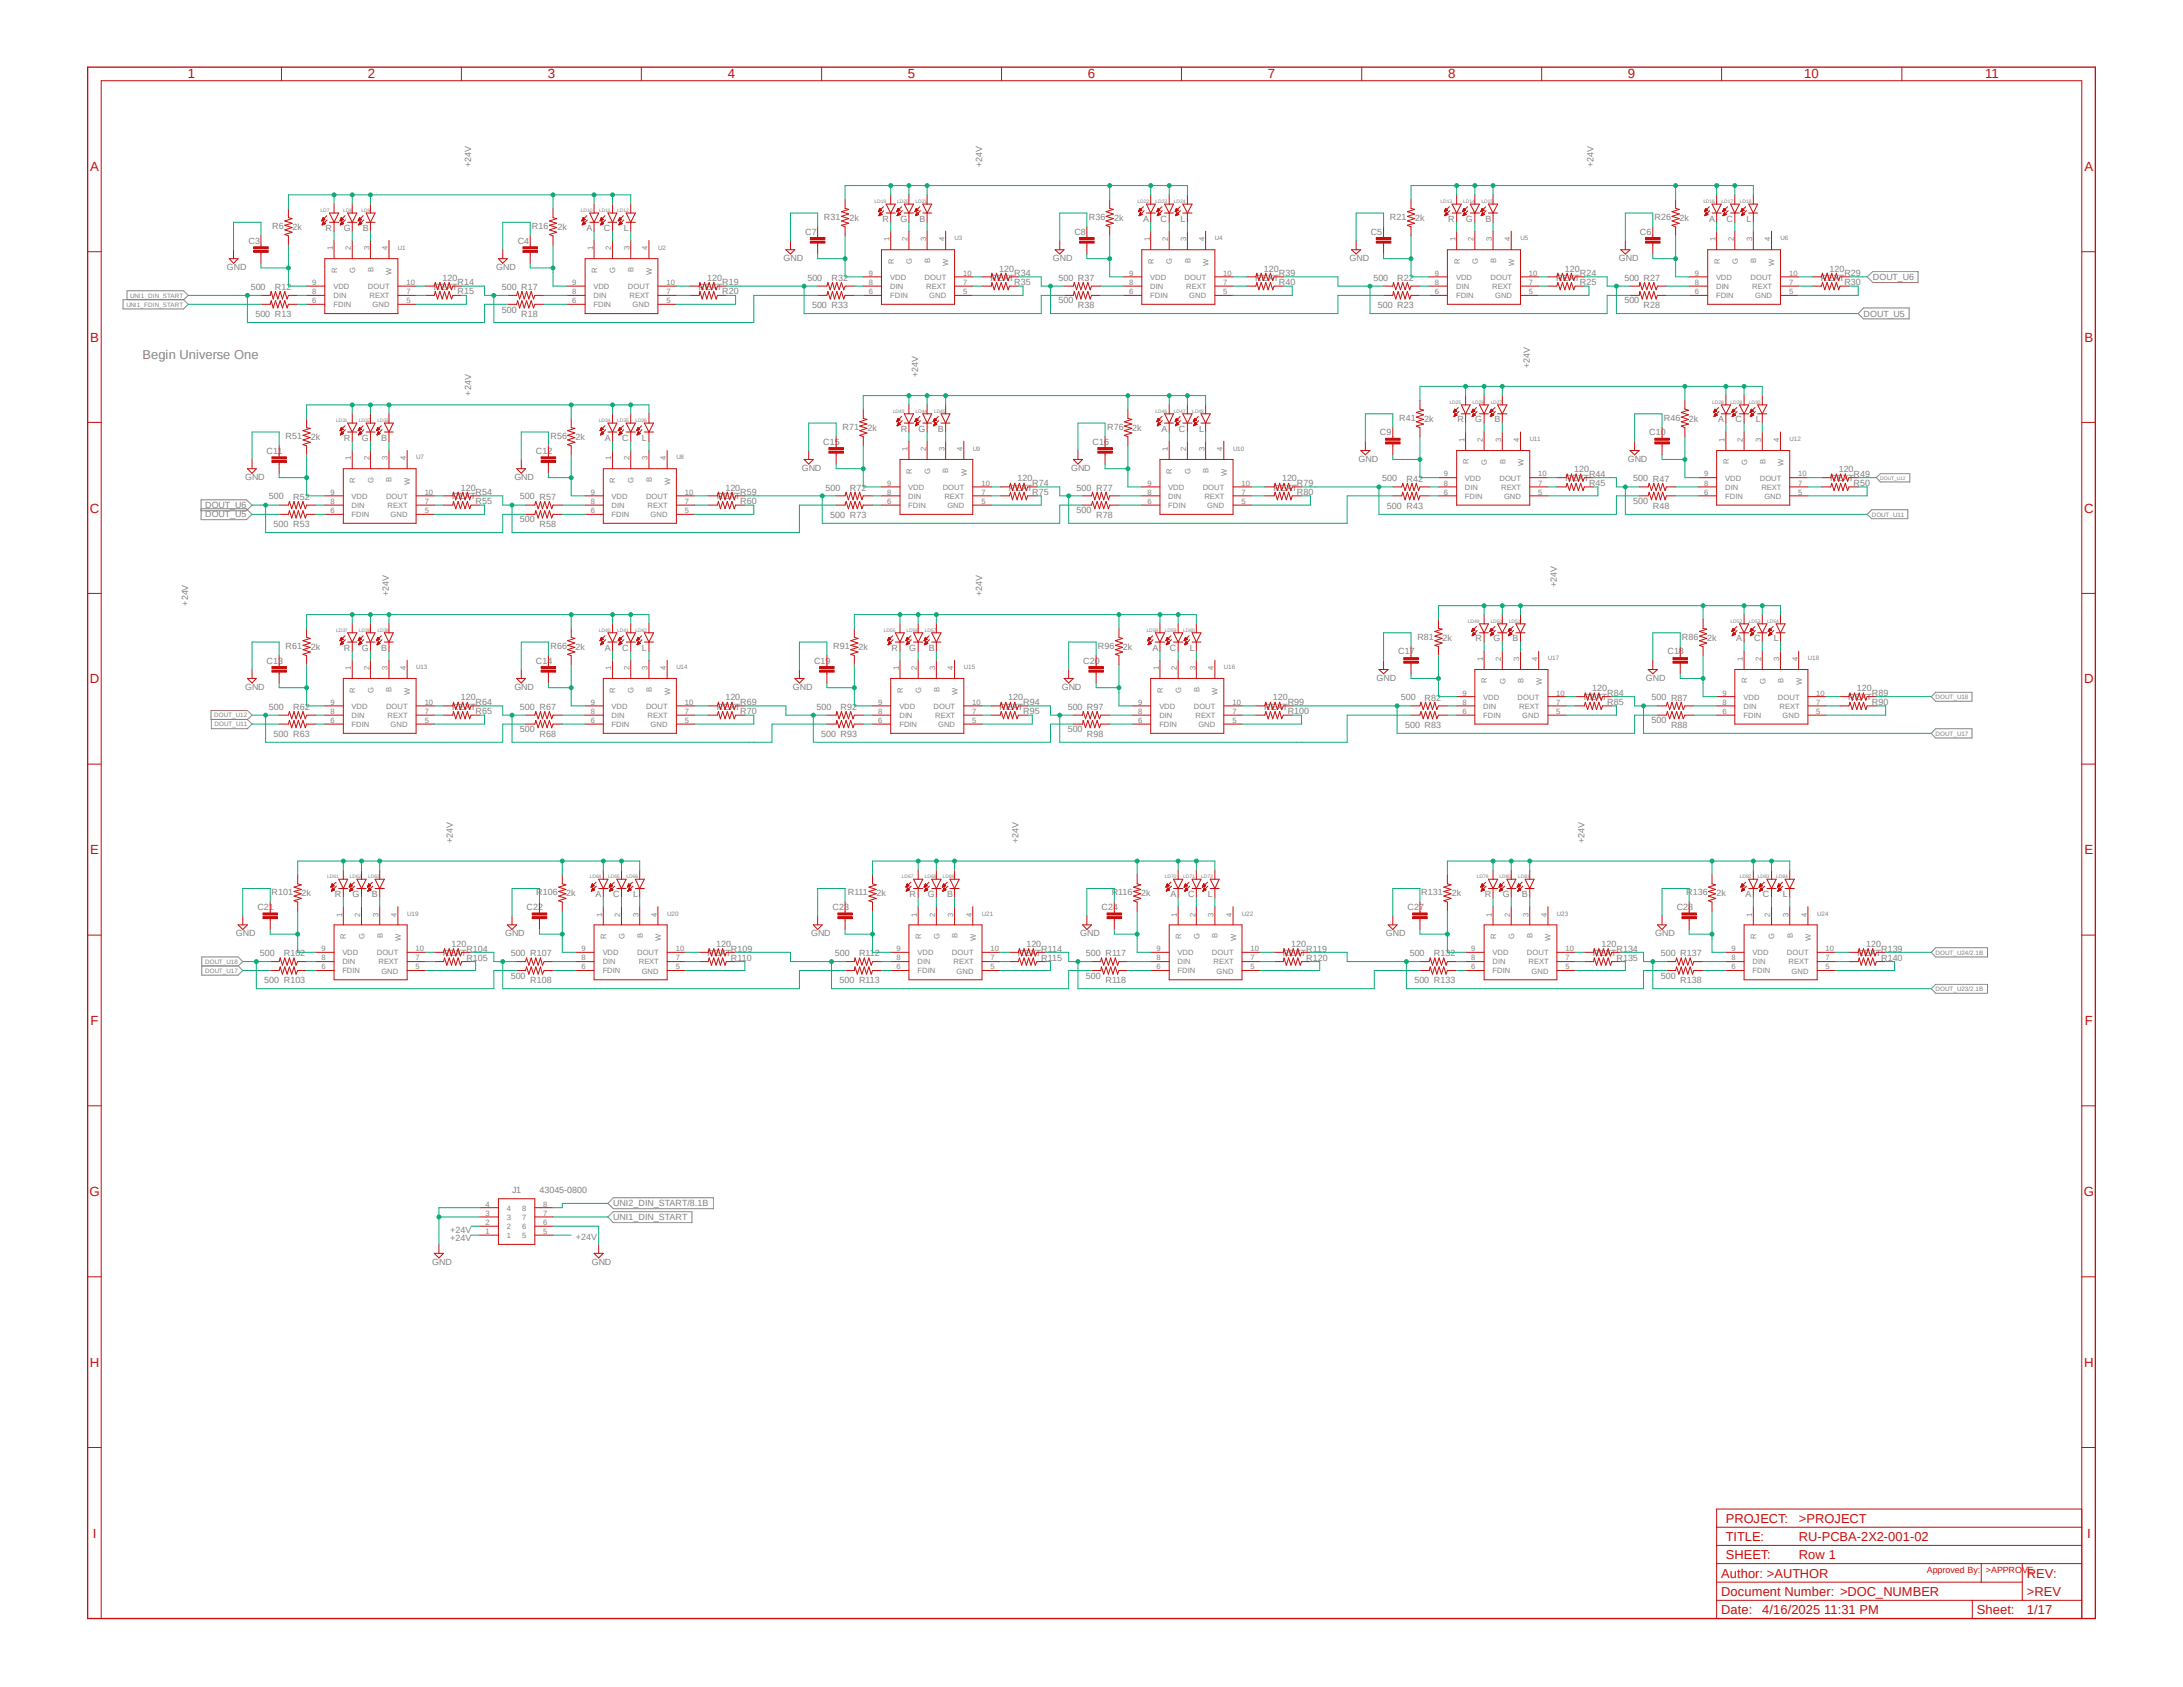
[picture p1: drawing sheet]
<svg xmlns="http://www.w3.org/2000/svg" width="279mm" height="216mm" viewBox="0 0 279 216" stroke-linecap="round" stroke-linejoin="round" font-family="sans-serif">
<defs><g id="words">
<g font-size="1.7" fill="#c90d0c">
<text x="24" y="10">1</text>
<text x="47.1" y="10">2</text>
<text x="70.1" y="10">3</text>
<text x="93.2" y="10">4</text>
<text x="116.2" y="10">5</text>
<text x="139.2" y="10">6</text>
<text x="162.3" y="10">7</text>
<text x="185.3" y="10">8</text>
<text x="208.4" y="10">9</text>
<text x="230.9" y="10">10</text>
<text x="254.1" y="10">11</text>
<text x="11.6" y="21.8">A</text>
<text x="266.8" y="21.8">A</text>
<text x="11.6" y="43.7">B</text>
<text x="266.8" y="43.7">B</text>
<text x="11.5" y="65.6">C</text>
<text x="266.7" y="65.6">C</text>
<text x="11.5" y="87.5">D</text>
<text x="266.7" y="87.5">D</text>
<text x="11.6" y="109.3">E</text>
<text x="266.8" y="109.3">E</text>
<text x="11.6" y="131.2">F</text>
<text x="266.8" y="131.2">F</text>
<text x="11.5" y="153.1">G</text>
<text x="266.7" y="153.1">G</text>
<text x="11.5" y="174.9">H</text>
<text x="266.7" y="174.9">H</text>
<text x="11.9" y="196.8">I</text>
<text x="220.9" y="197.2">TITLE:</text>
<text x="220.9" y="194.9">PROJECT:</text>
<text x="230.3" y="194.9">&gt;PROJECT</text>
<text x="230.3" y="197.2">RU-PCBA-2X2-001-02</text>
<text x="267.1" y="196.8">I</text>
<text x="220.3" y="201.9">Author: &gt;AUTHOR</text>
<text x="220.9" y="199.6">SHEET:</text>
<text x="230.3" y="199.6">Row 1</text>
<text x="259.4" y="201.9">REV:</text>
<text x="220.3" y="206.5">Date:</text>
<text x="220.3" y="204.2">Document Number: &gt;DOC_NUMBER</text>
<text x="225.6" y="206.5">4/16/2025 11:31 PM</text>
<text x="253" y="206.5">Sheet:</text>
<text x="259.4" y="206.5">1/17</text>
<text x="259.4" y="204.2">&gt;REV</text>
</g>
<text font-size="1.7" fill="#808080" x="18.2" y="46">Begin Universe One</text>
<g font-size="1.1" fill="#808080">
<text x="60.3" y="21.4" transform="rotate(-90 60.3 21.4)">+24V</text>
<text x="125.7" y="21.4" transform="rotate(-90 125.7 21.4)">+24V</text>
<text x="204" y="21.4" transform="rotate(-90 204 21.4)">+24V</text>
<text x="34.8" y="29.3">R6</text>
<text x="37.4" y="29.5">2k</text>
<text x="41.7" y="29.5">R</text>
<text x="44" y="29.5">G</text>
<text x="46.4" y="29.5">B</text>
<text x="68.1" y="29.3">R16</text>
<text x="71.3" y="29.5">2k</text>
<text x="75.1" y="29.5">A</text>
<text x="77.3" y="29.5">C</text>
<text x="79.8" y="29.5">L</text>
<text x="105.5" y="28.2">R31</text>
<text x="108.7" y="28.3">2k</text>
<text x="112.9" y="28.4">R</text>
<text x="115.2" y="28.4">G</text>
<text x="117.7" y="28.4">B</text>
<text x="139.4" y="28.2">R36</text>
<text x="142.6" y="28.3">2k</text>
<text x="146.3" y="28.4">A</text>
<text x="148.6" y="28.4">C</text>
<text x="151.1" y="28.4">L</text>
<text x="177.9" y="28.2">R21</text>
<text x="181.1" y="28.3">2k</text>
<text x="185.3" y="28.4">R</text>
<text x="187.6" y="28.4">G</text>
<text x="190.1" y="28.4">B</text>
<text x="211.8" y="28.2">R26</text>
<text x="215" y="28.3">2k</text>
<text x="218.7" y="28.4">A</text>
<text x="221" y="28.4">C</text>
<text x="223.5" y="28.4">L</text>
<text x="29" y="34.6">GND</text>
<text x="31.8" y="31.2">C3</text>
<text x="56.6" y="35.9">120</text>
<text x="63.5" y="34.6">GND</text>
<text x="66.3" y="31.2">C4</text>
<text x="90.5" y="35.9">120</text>
<text x="100.3" y="33.4">GND</text>
<text x="103" y="30">C7</text>
<text x="103.3" y="35.9">500</text>
<text x="106.4" y="35.9">R32</text>
<text x="126.8" y="35.9">REXT</text>
<text x="127.9" y="34.8">120</text>
<text x="129.8" y="35.3">R34</text>
<text x="134.8" y="33.4">GND</text>
<text x="135.5" y="35.9">500 R37</text>
<text x="137.5" y="30">C8</text>
<text x="160.7" y="35.9">REXT</text>
<text x="161.8" y="34.8">120</text>
<text x="163.7" y="35.3">R39</text>
<text x="172.7" y="33.4">GND</text>
<text x="175.4" y="30">C5</text>
<text x="175.8" y="35.9">500</text>
<text x="178.8" y="35.9">R22</text>
<text x="199.2" y="35.9">REXT</text>
<text x="200.3" y="34.8">120</text>
<text x="202.2" y="35.3">R24</text>
<text x="207.2" y="33.4">GND</text>
<text x="207.9" y="35.9">500 R27</text>
<text x="209.9" y="30">C6</text>
<text x="233.1" y="35.9">REXT</text>
<text x="234.2" y="34.8">120</text>
<text x="236.1" y="35.3">R29</text>
<text x="239.7" y="35.9">DOUT_U6</text>
<text x="32.1" y="37.1">500</text>
<text x="32.7" y="40.6">500 R13</text>
<text x="35.2" y="37.1">R12</text>
<text x="55.5" y="37.1">REXT</text>
<text x="58.5" y="36.5">R14</text>
<text x="58.5" y="37.7">R15</text>
<text x="64.2" y="40">500</text>
<text x="64.2" y="37.1">500 R17</text>
<text x="66.7" y="40.6">R18</text>
<text x="89.4" y="37.1">REXT</text>
<text x="92.4" y="36.5">R19</text>
<text x="92.4" y="37.7">R20</text>
<text x="103.9" y="39.4">500 R33</text>
<text x="129.8" y="36.5">R35</text>
<text x="135.5" y="38.8">500</text>
<text x="138" y="39.4">R38</text>
<text x="163.7" y="36.5">R40</text>
<text x="176.4" y="39.4">500 R23</text>
<text x="202.2" y="36.5">R25</text>
<text x="207.9" y="38.8">500</text>
<text x="210.4" y="39.4">R28</text>
<text x="236.1" y="36.5">R30</text>
<text x="238.5" y="40.5">DOUT_U5</text>
<text x="195.8" y="47.1" transform="rotate(-90 195.8 47.1)">+24V</text>
<text x="60.3" y="50.6" transform="rotate(-90 60.3 50.6)">+24V</text>
<text x="117.5" y="48.3" transform="rotate(-90 117.5 48.3)">+24V</text>
<text x="179.1" y="53.9">R41</text>
<text x="212.9" y="53.9">R46</text>
<text x="34.1" y="58">C11</text>
<text x="36.5" y="56.2">R51</text>
<text x="39.8" y="56.3">2k</text>
<text x="44" y="56.4">R</text>
<text x="46.3" y="56.4">G</text>
<text x="48.8" y="56.4">B</text>
<text x="68.6" y="58">C12</text>
<text x="70.4" y="56.2">R56</text>
<text x="73.7" y="56.3">2k</text>
<text x="77.4" y="56.4">A</text>
<text x="79.6" y="56.4">C</text>
<text x="82.2" y="56.4">L</text>
<text x="105.4" y="56.9">C15</text>
<text x="107.8" y="55">R71</text>
<text x="111" y="55.2">2k</text>
<text x="115.3" y="55.2">R</text>
<text x="117.6" y="55.2">G</text>
<text x="120" y="55.2">B</text>
<text x="139.8" y="56.9">C16</text>
<text x="141.7" y="55">R76</text>
<text x="144.9" y="55.2">2k</text>
<text x="148.6" y="55.2">A</text>
<text x="150.9" y="55.2">C</text>
<text x="153.5" y="55.2">L</text>
<text x="173.9" y="59.1">GND</text>
<text x="176.6" y="55.7">C9</text>
<text x="182.3" y="54">2k</text>
<text x="186.5" y="54.1">R</text>
<text x="188.8" y="54.1">G</text>
<text x="191.3" y="54.1">B</text>
<text x="208.3" y="59.1">GND</text>
<text x="211.1" y="55.7">C10</text>
<text x="216.2" y="54">2k</text>
<text x="219.9" y="54.1">A</text>
<text x="222.1" y="54.1">C</text>
<text x="224.7" y="54.1">L</text>
<text x="26.2" y="65">DOUT_U6</text>
<text x="31.4" y="61.4">GND</text>
<text x="34.4" y="63.9">500</text>
<text x="37.5" y="64">R52</text>
<text x="57.9" y="63.9">REXT</text>
<text x="59" y="62.8">120</text>
<text x="60.9" y="63.4">R54</text>
<text x="60.9" y="64.6">R55</text>
<text x="65.8" y="61.4">GND</text>
<text x="66.5" y="63.9">500 R57</text>
<text x="91.7" y="63.9">REXT</text>
<text x="92.8" y="62.8">120</text>
<text x="94.7" y="63.4">R59</text>
<text x="94.7" y="64.6">R60</text>
<text x="102.6" y="60.3">GND</text>
<text x="105.7" y="62.8">500</text>
<text x="108.8" y="62.8">R72</text>
<text x="129.1" y="62.8">REXT</text>
<text x="130.2" y="61.6">120</text>
<text x="132.1" y="62.2">R74</text>
<text x="132.1" y="63.4">R75</text>
<text x="137.1" y="60.3">GND</text>
<text x="137.8" y="65.7">500</text>
<text x="137.8" y="62.8">500 R77</text>
<text x="163" y="62.8">REXT</text>
<text x="164.1" y="61.6">120</text>
<text x="166" y="62.2">R79</text>
<text x="166" y="63.4">R80</text>
<text x="176.9" y="61.6">500</text>
<text x="177.5" y="65.1">500 R43</text>
<text x="180" y="61.6">R42</text>
<text x="200.4" y="61.6">REXT</text>
<text x="201.5" y="60.4">120</text>
<text x="203.4" y="61">R44</text>
<text x="203.4" y="62.2">R45</text>
<text x="209" y="64.5">500</text>
<text x="209" y="61.6">500 R47</text>
<text x="211.5" y="65.1">R48</text>
<text x="234.2" y="61.6">REXT</text>
<text x="235.3" y="60.4">120</text>
<text x="237.2" y="61">R49</text>
<text x="237.2" y="62.2">R50</text>
<text x="26.2" y="66.2">DOUT_U5</text>
<text x="35" y="67.4">500 R53</text>
<text x="66.5" y="66.8">500</text>
<text x="69" y="67.5">R58</text>
<text x="106.3" y="66.3">500 R73</text>
<text x="140.3" y="66.3">R78</text>
<text x="24.1" y="77.5" transform="rotate(-90 24.1 77.5)">+24V</text>
<text x="49.8" y="76.3" transform="rotate(-90 49.8 76.3)">+24V</text>
<text x="125.7" y="76.3" transform="rotate(-90 125.7 76.3)">+24V</text>
<text x="199.3" y="75.1" transform="rotate(-90 199.3 75.1)">+24V</text>
<text x="36.5" y="83.1">R61</text>
<text x="39.8" y="83.2">2k</text>
<text x="44" y="83.3">R</text>
<text x="46.3" y="83.3">G</text>
<text x="48.8" y="83.3">B</text>
<text x="70.4" y="83.1">R66</text>
<text x="73.7" y="83.2">2k</text>
<text x="77.4" y="83.3">A</text>
<text x="79.6" y="83.3">C</text>
<text x="82.2" y="83.3">L</text>
<text x="106.6" y="83.1">R91</text>
<text x="109.9" y="83.2">2k</text>
<text x="114.1" y="83.3">R</text>
<text x="116.4" y="83.3">G</text>
<text x="118.9" y="83.3">B</text>
<text x="140.5" y="83.1">R96</text>
<text x="143.7" y="83.2">2k</text>
<text x="147.5" y="83.3">A</text>
<text x="149.7" y="83.3">C</text>
<text x="152.3" y="83.3">L</text>
<text x="178.9" y="83.7">C17</text>
<text x="181.4" y="81.9">R81</text>
<text x="184.6" y="82">2k</text>
<text x="188.9" y="82.1">R</text>
<text x="191.1" y="82.1">G</text>
<text x="193.6" y="82.1">B</text>
<text x="213.4" y="83.7">C18</text>
<text x="215.3" y="81.9">R86</text>
<text x="218.5" y="82">2k</text>
<text x="222.2" y="82.1">A</text>
<text x="224.5" y="82.1">C</text>
<text x="227" y="82.1">L</text>
<text x="31.4" y="88.3">GND</text>
<text x="34.1" y="84.9">C13</text>
<text x="59" y="89.6">120</text>
<text x="65.8" y="88.3">GND</text>
<text x="68.6" y="84.9">C14</text>
<text x="92.8" y="89.6">120</text>
<text x="101.5" y="88.3">GND</text>
<text x="104.2" y="84.9">C19</text>
<text x="129" y="89.6">120</text>
<text x="135.9" y="88.3">GND</text>
<text x="138.6" y="84.9">C20</text>
<text x="162.9" y="89.6">120</text>
<text x="176.2" y="87.1">GND</text>
<text x="179.3" y="89.6">500</text>
<text x="182.3" y="89.7">R82</text>
<text x="202.7" y="89.6">REXT</text>
<text x="203.8" y="88.5">120</text>
<text x="205.7" y="89.1">R84</text>
<text x="210.7" y="87.1">GND</text>
<text x="211.4" y="89.6">500 R87</text>
<text x="236.6" y="89.6">REXT</text>
<text x="237.7" y="88.5">120</text>
<text x="239.6" y="89.1">R89</text>
<text x="34.4" y="90.8">500</text>
<text x="35" y="94.3">500 R63</text>
<text x="37.5" y="90.8">R62</text>
<text x="57.9" y="90.8">REXT</text>
<text x="60.9" y="90.3">R64</text>
<text x="60.9" y="91.4">R65</text>
<text x="66.5" y="93.7">500</text>
<text x="66.5" y="90.8">500 R67</text>
<text x="69" y="94.3">R68</text>
<text x="91.7" y="90.8">REXT</text>
<text x="94.7" y="90.3">R69</text>
<text x="94.7" y="91.4">R70</text>
<text x="104.5" y="90.8">500</text>
<text x="105.1" y="94.3">500 R93</text>
<text x="107.6" y="90.8">R92</text>
<text x="127.9" y="90.8">REXT</text>
<text x="130.9" y="90.3">R94</text>
<text x="130.9" y="91.4">R95</text>
<text x="136.7" y="93.7">500</text>
<text x="136.7" y="90.8">500 R97</text>
<text x="139.1" y="94.3">R98</text>
<text x="161.8" y="90.8">REXT</text>
<text x="164.8" y="90.3">R99</text>
<text x="164.8" y="91.4">R100</text>
<text x="179.8" y="93.1">500 R83</text>
<text x="205.7" y="90.3">R85</text>
<text x="211.4" y="92.5">500</text>
<text x="213.9" y="93.2">R88</text>
<text x="239.6" y="90.3">R90</text>
<text x="58" y="107.9" transform="rotate(-90 58 107.9)">+24V</text>
<text x="130.3" y="107.9" transform="rotate(-90 130.3 107.9)">+24V</text>
<text x="202.8" y="107.9" transform="rotate(-90 202.8 107.9)">+24V</text>
<text x="30.2" y="119.8">GND</text>
<text x="32.9" y="116.5">C21</text>
<text x="34.8" y="114.6">R101</text>
<text x="38.6" y="114.7">2k</text>
<text x="42.8" y="114.8">R</text>
<text x="45.1" y="114.8">G</text>
<text x="47.6" y="114.8">B</text>
<text x="64.6" y="119.8">GND</text>
<text x="67.4" y="116.5">C22</text>
<text x="68.6" y="114.6">R106</text>
<text x="72.5" y="114.7">2k</text>
<text x="76.2" y="114.8">A</text>
<text x="78.5" y="114.8">C</text>
<text x="81" y="114.8">L</text>
<text x="103.8" y="119.8">GND</text>
<text x="106.6" y="116.5">C23</text>
<text x="108.5" y="114.6">R111</text>
<text x="112.2" y="114.7">2k</text>
<text x="116.4" y="114.8">R</text>
<text x="118.8" y="114.8">G</text>
<text x="121.2" y="114.8">B</text>
<text x="138.3" y="119.8">GND</text>
<text x="141" y="116.5">C24</text>
<text x="142.3" y="114.6">R116</text>
<text x="146.1" y="114.7">2k</text>
<text x="149.8" y="114.8">A</text>
<text x="152.1" y="114.8">C</text>
<text x="154.6" y="114.8">L</text>
<text x="177.4" y="119.8">GND</text>
<text x="180.1" y="116.5">C27</text>
<text x="181.9" y="114.6">R131</text>
<text x="185.8" y="114.7">2k</text>
<text x="190" y="114.8">R</text>
<text x="192.3" y="114.8">G</text>
<text x="194.8" y="114.8">B</text>
<text x="211.8" y="119.8">GND</text>
<text x="214.6" y="116.5">C28</text>
<text x="215.8" y="114.6">R136</text>
<text x="219.7" y="114.7">2k</text>
<text x="223.4" y="114.8">A</text>
<text x="225.6" y="114.8">C</text>
<text x="228.2" y="114.8">L</text>
<text x="33.3" y="122.3">500</text>
<text x="33.8" y="125.8">500 R103</text>
<text x="36.3" y="122.3">R102</text>
<text x="56.7" y="122.3">REXT</text>
<text x="57.8" y="121.2">120</text>
<text x="59.7" y="121.8">R104</text>
<text x="59.7" y="122.9">R105</text>
<text x="65.4" y="125.3">500</text>
<text x="65.4" y="122.3">500 R107</text>
<text x="67.9" y="125.9">R108</text>
<text x="90.6" y="122.3">REXT</text>
<text x="91.7" y="121.2">120</text>
<text x="93.6" y="121.8">R109</text>
<text x="93.6" y="122.9">R110</text>
<text x="106.9" y="122.3">500</text>
<text x="107.4" y="125.8">500 R113</text>
<text x="109.9" y="122.3">R112</text>
<text x="130.3" y="122.3">REXT</text>
<text x="131.4" y="121.2">120</text>
<text x="133.3" y="121.8">R114</text>
<text x="133.3" y="122.9">R115</text>
<text x="139" y="125.3">500</text>
<text x="139" y="122.3">500 R117</text>
<text x="141.5" y="125.9">R118</text>
<text x="164.2" y="122.3">REXT</text>
<text x="165.3" y="121.2">120</text>
<text x="167.2" y="121.8">R119</text>
<text x="167.2" y="122.9">R120</text>
<text x="180.4" y="122.3">500</text>
<text x="181" y="125.8">500 R133</text>
<text x="183.5" y="122.3">R132</text>
<text x="203.9" y="122.3">REXT</text>
<text x="205" y="121.2">120</text>
<text x="206.9" y="121.8">R134</text>
<text x="206.9" y="122.9">R135</text>
<text x="212.6" y="125.3">500</text>
<text x="212.6" y="122.3">500 R137</text>
<text x="215.1" y="125.9">R138</text>
<text x="237.8" y="122.3">REXT</text>
<text x="238.9" y="121.2">120</text>
<text x="240.8" y="121.8">R139</text>
<text x="240.8" y="122.9">R140</text>
<text x="65.5" y="152.6">J1</text>
<text x="69" y="152.6">43045-0800</text>
<text x="78.5" y="154.4">UNI2_DIN_START/8.1B</text>
<text x="55.3" y="161.9">GND</text>
<text x="57.6" y="158.9">+24V</text>
<text x="57.6" y="157.7">+24V</text>
<text x="73.7" y="158.7">+24V</text>
<text x="75.7" y="161.9">GND</text>
<text x="78.5" y="156.2">UNI1_DIN_START</text>
</g>
<text font-size="1.1" fill="#c90d0c" x="246.6" y="201.3">Approved By: &gt;APPROVE</text>
<g font-size="1" fill="#808080">
<text x="42.6" y="32" transform="rotate(-90 42.6 32)">1</text>
<text x="43.1" y="34.9" transform="rotate(-90 43.1 34.9)">R</text>
<text x="44.9" y="32" transform="rotate(-90 44.9 32)">2</text>
<text x="45.5" y="35" transform="rotate(-90 45.5 35)">G</text>
<text x="47.3" y="32" transform="rotate(-90 47.3 32)">3</text>
<text x="47.8" y="34.8" transform="rotate(-90 47.8 34.8)">B</text>
<text x="49.6" y="32" transform="rotate(-90 49.6 32)">4</text>
<text x="50.1" y="35.2" transform="rotate(-90 50.1 35.2)">W</text>
<text x="75.9" y="32" transform="rotate(-90 75.9 32)">1</text>
<text x="76.4" y="34.9" transform="rotate(-90 76.4 34.9)">R</text>
<text x="78.2" y="32" transform="rotate(-90 78.2 32)">2</text>
<text x="78.7" y="35" transform="rotate(-90 78.7 35)">G</text>
<text x="80.6" y="32" transform="rotate(-90 80.6 32)">3</text>
<text x="81.1" y="34.8" transform="rotate(-90 81.1 34.8)">B</text>
<text x="82.9" y="32" transform="rotate(-90 82.9 32)">4</text>
<text x="83.4" y="35.2" transform="rotate(-90 83.4 35.2)">W</text>
<text x="111.2" y="35.3">9</text>
<text x="113.8" y="30.9" transform="rotate(-90 113.8 30.9)">1</text>
<text x="113.9" y="35.8">VDD</text>
<text x="114.4" y="33.7" transform="rotate(-90 114.4 33.7)">R</text>
<text x="116.2" y="30.9" transform="rotate(-90 116.2 30.9)">2</text>
<text x="116.7" y="33.8" transform="rotate(-90 116.7 33.8)">G</text>
<text x="118.3" y="35.8">DOUT</text>
<text x="118.5" y="30.9" transform="rotate(-90 118.5 30.9)">3</text>
<text x="119" y="33.7" transform="rotate(-90 119 33.7)">B</text>
<text x="120.9" y="30.9" transform="rotate(-90 120.9 30.9)">4</text>
<text x="121.4" y="34" transform="rotate(-90 121.4 34)">W</text>
<text x="123.3" y="35.3">10</text>
<text x="144.5" y="35.3">9</text>
<text x="147.2" y="30.9" transform="rotate(-90 147.2 30.9)">1</text>
<text x="147.2" y="35.8">VDD</text>
<text x="147.7" y="33.7" transform="rotate(-90 147.7 33.7)">R</text>
<text x="149.5" y="30.9" transform="rotate(-90 149.5 30.9)">2</text>
<text x="150" y="33.8" transform="rotate(-90 150 33.8)">G</text>
<text x="151.6" y="35.8">DOUT</text>
<text x="151.8" y="30.9" transform="rotate(-90 151.8 30.9)">3</text>
<text x="152.4" y="33.7" transform="rotate(-90 152.4 33.7)">B</text>
<text x="154.1" y="30.9" transform="rotate(-90 154.1 30.9)">4</text>
<text x="154.7" y="34" transform="rotate(-90 154.7 34)">W</text>
<text x="156.6" y="35.3">10</text>
<text x="183.7" y="35.3">9</text>
<text x="186.3" y="30.9" transform="rotate(-90 186.3 30.9)">1</text>
<text x="186.4" y="35.8">VDD</text>
<text x="186.8" y="33.7" transform="rotate(-90 186.8 33.7)">R</text>
<text x="188.6" y="30.9" transform="rotate(-90 188.6 30.9)">2</text>
<text x="189.2" y="33.8" transform="rotate(-90 189.2 33.8)">G</text>
<text x="190.8" y="35.8">DOUT</text>
<text x="190.9" y="30.9" transform="rotate(-90 190.9 30.9)">3</text>
<text x="191.5" y="33.7" transform="rotate(-90 191.5 33.7)">B</text>
<text x="193.3" y="30.9" transform="rotate(-90 193.3 30.9)">4</text>
<text x="193.8" y="34" transform="rotate(-90 193.8 34)">W</text>
<text x="195.7" y="35.3">10</text>
<text x="216.9" y="35.3">9</text>
<text x="219.6" y="30.9" transform="rotate(-90 219.6 30.9)">1</text>
<text x="219.6" y="35.8">VDD</text>
<text x="220.1" y="33.7" transform="rotate(-90 220.1 33.7)">R</text>
<text x="221.9" y="30.9" transform="rotate(-90 221.9 30.9)">2</text>
<text x="222.4" y="33.8" transform="rotate(-90 222.4 33.8)">G</text>
<text x="224" y="35.8">DOUT</text>
<text x="224.3" y="30.9" transform="rotate(-90 224.3 30.9)">3</text>
<text x="224.8" y="33.7" transform="rotate(-90 224.8 33.7)">B</text>
<text x="226.6" y="30.9" transform="rotate(-90 226.6 30.9)">4</text>
<text x="227.1" y="34" transform="rotate(-90 227.1 34)">W</text>
<text x="229" y="35.3">10</text>
<text x="40" y="38.8">6</text>
<text x="40" y="36.5">9</text>
<text x="40" y="37.6">8</text>
<text x="42.7" y="39.3">FDIN</text>
<text x="42.7" y="37">VDD</text>
<text x="42.7" y="38.1">DIN</text>
<text x="47.1" y="37">DOUT</text>
<text x="47.3" y="38.1">REXT</text>
<text x="47.7" y="39.3">GND</text>
<text x="52" y="38.8">5</text>
<text x="52" y="37.6">7</text>
<text x="52" y="36.5">10</text>
<text x="73.2" y="38.8">6</text>
<text x="73.2" y="36.5">9</text>
<text x="73.2" y="37.6">8</text>
<text x="75.9" y="39.3">FDIN</text>
<text x="75.9" y="37">VDD</text>
<text x="75.9" y="38.1">DIN</text>
<text x="80.4" y="37">DOUT</text>
<text x="80.6" y="38.1">REXT</text>
<text x="80.9" y="39.3">GND</text>
<text x="85.3" y="38.8">5</text>
<text x="85.3" y="37.6">7</text>
<text x="85.3" y="36.5">10</text>
<text x="111.2" y="37.6">6</text>
<text x="111.2" y="36.5">8</text>
<text x="113.9" y="38.1">FDIN</text>
<text x="113.9" y="37">DIN</text>
<text x="118.5" y="37">REXT</text>
<text x="118.9" y="38.1">GND</text>
<text x="123.3" y="37.6">5</text>
<text x="123.3" y="36.5">7</text>
<text x="144.5" y="37.6">6</text>
<text x="144.5" y="36.5">8</text>
<text x="147.2" y="38.1">FDIN</text>
<text x="147.2" y="37">DIN</text>
<text x="151.8" y="37">REXT</text>
<text x="152.2" y="38.1">GND</text>
<text x="156.6" y="37.6">5</text>
<text x="156.6" y="36.5">7</text>
<text x="183.7" y="37.6">6</text>
<text x="183.7" y="36.5">8</text>
<text x="186.4" y="38.1">FDIN</text>
<text x="186.4" y="37">DIN</text>
<text x="191" y="37">REXT</text>
<text x="191.4" y="38.1">GND</text>
<text x="195.7" y="37.6">5</text>
<text x="195.7" y="36.5">7</text>
<text x="216.9" y="37.6">6</text>
<text x="216.9" y="36.5">8</text>
<text x="219.6" y="38.1">FDIN</text>
<text x="219.6" y="37">DIN</text>
<text x="224.3" y="37">REXT</text>
<text x="224.6" y="38.1">GND</text>
<text x="229" y="37.6">5</text>
<text x="229" y="36.5">7</text>
<text x="44.9" y="58.9" transform="rotate(-90 44.9 58.9)">1</text>
<text x="47.3" y="58.9" transform="rotate(-90 47.3 58.9)">2</text>
<text x="49.6" y="58.9" transform="rotate(-90 49.6 58.9)">3</text>
<text x="51.9" y="58.9" transform="rotate(-90 51.9 58.9)">4</text>
<text x="78.2" y="58.9" transform="rotate(-90 78.2 58.9)">1</text>
<text x="80.6" y="58.9" transform="rotate(-90 80.6 58.9)">2</text>
<text x="82.9" y="58.9" transform="rotate(-90 82.9 58.9)">3</text>
<text x="85.2" y="58.9" transform="rotate(-90 85.2 58.9)">4</text>
<text x="116.2" y="57.7" transform="rotate(-90 116.2 57.7)">1</text>
<text x="118.5" y="57.7" transform="rotate(-90 118.5 57.7)">2</text>
<text x="120.9" y="57.7" transform="rotate(-90 120.9 57.7)">3</text>
<text x="123.2" y="57.7" transform="rotate(-90 123.2 57.7)">4</text>
<text x="149.5" y="57.7" transform="rotate(-90 149.5 57.7)">1</text>
<text x="151.8" y="57.7" transform="rotate(-90 151.8 57.7)">2</text>
<text x="154.1" y="57.7" transform="rotate(-90 154.1 57.7)">3</text>
<text x="156.5" y="57.7" transform="rotate(-90 156.5 57.7)">4</text>
<text x="187.5" y="56.6" transform="rotate(-90 187.5 56.6)">1</text>
<text x="188" y="59.4" transform="rotate(-90 188 59.4)">R</text>
<text x="189.8" y="56.6" transform="rotate(-90 189.8 56.6)">2</text>
<text x="190.3" y="59.5" transform="rotate(-90 190.3 59.5)">G</text>
<text x="192.1" y="56.6" transform="rotate(-90 192.1 56.6)">3</text>
<text x="192.7" y="59.4" transform="rotate(-90 192.7 59.4)">B</text>
<text x="194.4" y="56.6" transform="rotate(-90 194.4 56.6)">4</text>
<text x="195" y="59.7" transform="rotate(-90 195 59.7)">W</text>
<text x="220.7" y="56.6" transform="rotate(-90 220.7 56.6)">1</text>
<text x="221.3" y="59.4" transform="rotate(-90 221.3 59.4)">R</text>
<text x="223.1" y="56.6" transform="rotate(-90 223.1 56.6)">2</text>
<text x="223.6" y="59.5" transform="rotate(-90 223.6 59.5)">G</text>
<text x="225.4" y="56.6" transform="rotate(-90 225.4 56.6)">3</text>
<text x="225.9" y="59.4" transform="rotate(-90 225.9 59.4)">B</text>
<text x="227.7" y="56.6" transform="rotate(-90 227.7 56.6)">4</text>
<text x="228.3" y="59.7" transform="rotate(-90 228.3 59.7)">W</text>
<text x="42.3" y="65.7">6</text>
<text x="42.3" y="63.3">9</text>
<text x="42.3" y="64.5">8</text>
<text x="45" y="63.8">VDD</text>
<text x="45" y="65">DIN</text>
<text x="45.5" y="61.8" transform="rotate(-90 45.5 61.8)">R</text>
<text x="47.8" y="61.8" transform="rotate(-90 47.8 61.8)">G</text>
<text x="49.4" y="63.8">DOUT</text>
<text x="49.6" y="65">REXT</text>
<text x="50.1" y="61.7" transform="rotate(-90 50.1 61.7)">B</text>
<text x="52.5" y="62" transform="rotate(-90 52.5 62)">W</text>
<text x="54.4" y="65.7">5</text>
<text x="54.4" y="64.5">7</text>
<text x="54.4" y="63.3">10</text>
<text x="75.6" y="65.7">6</text>
<text x="75.6" y="63.3">9</text>
<text x="75.6" y="64.5">8</text>
<text x="78.3" y="63.8">VDD</text>
<text x="78.3" y="65">DIN</text>
<text x="78.7" y="61.8" transform="rotate(-90 78.7 61.8)">R</text>
<text x="81.1" y="61.8" transform="rotate(-90 81.1 61.8)">G</text>
<text x="82.7" y="63.8">DOUT</text>
<text x="82.9" y="65">REXT</text>
<text x="83.4" y="61.7" transform="rotate(-90 83.4 61.7)">B</text>
<text x="85.8" y="62" transform="rotate(-90 85.8 62)">W</text>
<text x="87.6" y="65.7">5</text>
<text x="87.6" y="64.5">7</text>
<text x="87.6" y="63.3">10</text>
<text x="113.5" y="64.5">6</text>
<text x="113.5" y="62.1">9</text>
<text x="113.5" y="63.3">8</text>
<text x="116.3" y="65">FDIN</text>
<text x="116.3" y="62.7">VDD</text>
<text x="116.3" y="63.8">DIN</text>
<text x="116.7" y="60.6" transform="rotate(-90 116.7 60.6)">R</text>
<text x="119" y="60.7" transform="rotate(-90 119 60.7)">G</text>
<text x="120.7" y="62.7">DOUT</text>
<text x="120.9" y="63.8">REXT</text>
<text x="121.2" y="65">GND</text>
<text x="121.4" y="60.5" transform="rotate(-90 121.4 60.5)">B</text>
<text x="123.7" y="60.9" transform="rotate(-90 123.7 60.9)">W</text>
<text x="125.6" y="64.5">5</text>
<text x="125.6" y="63.3">7</text>
<text x="125.6" y="62.1">10</text>
<text x="146.9" y="64.5">6</text>
<text x="146.9" y="62.1">9</text>
<text x="146.9" y="63.3">8</text>
<text x="149.5" y="65">FDIN</text>
<text x="149.5" y="62.7">VDD</text>
<text x="149.5" y="63.8">DIN</text>
<text x="150" y="60.6" transform="rotate(-90 150 60.6)">R</text>
<text x="152.4" y="60.7" transform="rotate(-90 152.4 60.7)">G</text>
<text x="153.9" y="62.7">DOUT</text>
<text x="154.1" y="63.8">REXT</text>
<text x="154.5" y="65">GND</text>
<text x="154.7" y="60.5" transform="rotate(-90 154.7 60.5)">B</text>
<text x="157" y="60.9" transform="rotate(-90 157 60.9)">W</text>
<text x="158.9" y="64.5">5</text>
<text x="158.9" y="63.3">7</text>
<text x="158.9" y="62.1">10</text>
<text x="184.8" y="63.3">6</text>
<text x="184.8" y="61">9</text>
<text x="184.8" y="62.1">8</text>
<text x="187.5" y="63.8">FDIN</text>
<text x="187.5" y="61.5">VDD</text>
<text x="187.5" y="62.7">DIN</text>
<text x="191.9" y="61.5">DOUT</text>
<text x="192.1" y="62.7">REXT</text>
<text x="192.5" y="63.8">GND</text>
<text x="196.9" y="63.3">5</text>
<text x="196.9" y="62.1">7</text>
<text x="196.9" y="61">10</text>
<text x="218.1" y="63.3">6</text>
<text x="218.1" y="61">9</text>
<text x="218.1" y="62.1">8</text>
<text x="220.8" y="63.8">FDIN</text>
<text x="220.8" y="61.5">VDD</text>
<text x="220.8" y="62.7">DIN</text>
<text x="225.2" y="61.5">DOUT</text>
<text x="225.4" y="62.7">REXT</text>
<text x="225.8" y="63.8">GND</text>
<text x="230.1" y="63.3">5</text>
<text x="230.1" y="62.1">7</text>
<text x="230.1" y="61">10</text>
<text x="45" y="66.2">FDIN</text>
<text x="50" y="66.2">GND</text>
<text x="78.3" y="66.2">FDIN</text>
<text x="83.3" y="66.2">GND</text>
<text x="44.9" y="85.8" transform="rotate(-90 44.9 85.8)">1</text>
<text x="45.5" y="88.7" transform="rotate(-90 45.5 88.7)">R</text>
<text x="47.3" y="85.8" transform="rotate(-90 47.3 85.8)">2</text>
<text x="47.8" y="88.7" transform="rotate(-90 47.8 88.7)">G</text>
<text x="49.6" y="85.8" transform="rotate(-90 49.6 85.8)">3</text>
<text x="50.1" y="88.6" transform="rotate(-90 50.1 88.6)">B</text>
<text x="51.9" y="85.8" transform="rotate(-90 51.9 85.8)">4</text>
<text x="52.5" y="88.9" transform="rotate(-90 52.5 88.9)">W</text>
<text x="78.2" y="85.8" transform="rotate(-90 78.2 85.8)">1</text>
<text x="78.7" y="88.7" transform="rotate(-90 78.7 88.7)">R</text>
<text x="80.6" y="85.8" transform="rotate(-90 80.6 85.8)">2</text>
<text x="81.1" y="88.7" transform="rotate(-90 81.1 88.7)">G</text>
<text x="82.9" y="85.8" transform="rotate(-90 82.9 85.8)">3</text>
<text x="83.4" y="88.6" transform="rotate(-90 83.4 88.6)">B</text>
<text x="85.2" y="85.8" transform="rotate(-90 85.2 85.8)">4</text>
<text x="85.8" y="88.9" transform="rotate(-90 85.8 88.9)">W</text>
<text x="115" y="85.8" transform="rotate(-90 115 85.8)">1</text>
<text x="115.5" y="88.7" transform="rotate(-90 115.5 88.7)">R</text>
<text x="117.4" y="85.8" transform="rotate(-90 117.4 85.8)">2</text>
<text x="117.9" y="88.7" transform="rotate(-90 117.9 88.7)">G</text>
<text x="119.7" y="85.8" transform="rotate(-90 119.7 85.8)">3</text>
<text x="120.2" y="88.6" transform="rotate(-90 120.2 88.6)">B</text>
<text x="122" y="85.8" transform="rotate(-90 122 85.8)">4</text>
<text x="122.6" y="88.9" transform="rotate(-90 122.6 88.9)">W</text>
<text x="148.3" y="85.8" transform="rotate(-90 148.3 85.8)">1</text>
<text x="148.9" y="88.7" transform="rotate(-90 148.9 88.7)">R</text>
<text x="150.6" y="85.8" transform="rotate(-90 150.6 85.8)">2</text>
<text x="151.2" y="88.7" transform="rotate(-90 151.2 88.7)">G</text>
<text x="153" y="85.8" transform="rotate(-90 153 85.8)">3</text>
<text x="153.5" y="88.6" transform="rotate(-90 153.5 88.6)">B</text>
<text x="155.3" y="85.8" transform="rotate(-90 155.3 85.8)">4</text>
<text x="155.8" y="88.9" transform="rotate(-90 155.8 88.9)">W</text>
<text x="187.2" y="89">9</text>
<text x="189.8" y="84.6" transform="rotate(-90 189.8 84.6)">1</text>
<text x="189.8" y="89.5">VDD</text>
<text x="190.3" y="87.5" transform="rotate(-90 190.3 87.5)">R</text>
<text x="192.1" y="84.6" transform="rotate(-90 192.1 84.6)">2</text>
<text x="192.7" y="87.5" transform="rotate(-90 192.7 87.5)">G</text>
<text x="194.2" y="89.5">DOUT</text>
<text x="194.4" y="84.6" transform="rotate(-90 194.4 84.6)">3</text>
<text x="195" y="87.4" transform="rotate(-90 195 87.4)">B</text>
<text x="196.8" y="84.6" transform="rotate(-90 196.8 84.6)">4</text>
<text x="197.3" y="87.7" transform="rotate(-90 197.3 87.7)">W</text>
<text x="199.2" y="89">10</text>
<text x="220.4" y="89">9</text>
<text x="223.1" y="84.6" transform="rotate(-90 223.1 84.6)">1</text>
<text x="223.1" y="89.5">VDD</text>
<text x="223.6" y="87.5" transform="rotate(-90 223.6 87.5)">R</text>
<text x="225.4" y="84.6" transform="rotate(-90 225.4 84.6)">2</text>
<text x="225.9" y="87.5" transform="rotate(-90 225.9 87.5)">G</text>
<text x="227.6" y="89.5">DOUT</text>
<text x="227.7" y="84.6" transform="rotate(-90 227.7 84.6)">3</text>
<text x="228.3" y="87.4" transform="rotate(-90 228.3 87.4)">B</text>
<text x="230.1" y="84.6" transform="rotate(-90 230.1 84.6)">4</text>
<text x="230.6" y="87.7" transform="rotate(-90 230.6 87.7)">W</text>
<text x="232.5" y="89">10</text>
<text x="42.3" y="92.5">6</text>
<text x="42.3" y="90.2">9</text>
<text x="42.3" y="91.4">8</text>
<text x="45" y="93.1">FDIN</text>
<text x="45" y="90.7">VDD</text>
<text x="45" y="91.9">DIN</text>
<text x="49.4" y="90.7">DOUT</text>
<text x="49.6" y="91.9">REXT</text>
<text x="50" y="93.1">GND</text>
<text x="54.4" y="92.5">5</text>
<text x="54.4" y="91.4">7</text>
<text x="54.4" y="90.2">10</text>
<text x="75.6" y="92.5">6</text>
<text x="75.6" y="90.2">9</text>
<text x="75.6" y="91.4">8</text>
<text x="78.3" y="93.1">FDIN</text>
<text x="78.3" y="90.7">VDD</text>
<text x="78.3" y="91.9">DIN</text>
<text x="82.7" y="90.7">DOUT</text>
<text x="82.9" y="91.9">REXT</text>
<text x="83.3" y="93.1">GND</text>
<text x="87.6" y="92.5">5</text>
<text x="87.6" y="91.4">7</text>
<text x="87.6" y="90.2">10</text>
<text x="112.4" y="92.5">6</text>
<text x="112.4" y="90.2">9</text>
<text x="112.4" y="91.4">8</text>
<text x="115.1" y="93.1">FDIN</text>
<text x="115.1" y="90.7">VDD</text>
<text x="115.1" y="91.9">DIN</text>
<text x="119.5" y="90.7">DOUT</text>
<text x="119.7" y="91.9">REXT</text>
<text x="120.1" y="93.1">GND</text>
<text x="124.4" y="92.5">5</text>
<text x="124.4" y="91.4">7</text>
<text x="124.4" y="90.2">10</text>
<text x="145.7" y="92.5">6</text>
<text x="145.7" y="90.2">9</text>
<text x="145.7" y="91.4">8</text>
<text x="148.4" y="93.1">FDIN</text>
<text x="148.4" y="90.7">VDD</text>
<text x="148.4" y="91.9">DIN</text>
<text x="152.8" y="90.7">DOUT</text>
<text x="153" y="91.9">REXT</text>
<text x="153.4" y="93.1">GND</text>
<text x="157.7" y="92.5">5</text>
<text x="157.7" y="91.4">7</text>
<text x="157.7" y="90.2">10</text>
<text x="187.2" y="91.4">6</text>
<text x="187.2" y="90.2">8</text>
<text x="189.8" y="91.9">FDIN</text>
<text x="189.8" y="90.7">DIN</text>
<text x="194.4" y="90.7">REXT</text>
<text x="194.8" y="91.9">GND</text>
<text x="199.2" y="91.4">5</text>
<text x="199.2" y="90.2">7</text>
<text x="220.4" y="91.4">6</text>
<text x="220.4" y="90.2">8</text>
<text x="223.1" y="91.9">FDIN</text>
<text x="223.1" y="90.7">DIN</text>
<text x="227.8" y="90.7">REXT</text>
<text x="228.1" y="91.9">GND</text>
<text x="232.5" y="91.4">5</text>
<text x="232.5" y="90.2">7</text>
<text x="43.8" y="117.3" transform="rotate(-90 43.8 117.3)">1</text>
<text x="46.1" y="117.3" transform="rotate(-90 46.1 117.3)">2</text>
<text x="48.4" y="117.3" transform="rotate(-90 48.4 117.3)">3</text>
<text x="50.8" y="117.3" transform="rotate(-90 50.8 117.3)">4</text>
<text x="77.1" y="117.3" transform="rotate(-90 77.1 117.3)">1</text>
<text x="79.4" y="117.3" transform="rotate(-90 79.4 117.3)">2</text>
<text x="81.7" y="117.3" transform="rotate(-90 81.7 117.3)">3</text>
<text x="84.1" y="117.3" transform="rotate(-90 84.1 117.3)">4</text>
<text x="117.4" y="117.3" transform="rotate(-90 117.4 117.3)">1</text>
<text x="119.7" y="117.3" transform="rotate(-90 119.7 117.3)">2</text>
<text x="122" y="117.3" transform="rotate(-90 122 117.3)">3</text>
<text x="124.4" y="117.3" transform="rotate(-90 124.4 117.3)">4</text>
<text x="150.6" y="117.3" transform="rotate(-90 150.6 117.3)">1</text>
<text x="153" y="117.3" transform="rotate(-90 153 117.3)">2</text>
<text x="155.3" y="117.3" transform="rotate(-90 155.3 117.3)">3</text>
<text x="157.7" y="117.3" transform="rotate(-90 157.7 117.3)">4</text>
<text x="190.9" y="117.3" transform="rotate(-90 190.9 117.3)">1</text>
<text x="193.3" y="117.3" transform="rotate(-90 193.3 117.3)">2</text>
<text x="195.6" y="117.3" transform="rotate(-90 195.6 117.3)">3</text>
<text x="198" y="117.3" transform="rotate(-90 198 117.3)">4</text>
<text x="224.3" y="117.3" transform="rotate(-90 224.3 117.3)">1</text>
<text x="226.6" y="117.3" transform="rotate(-90 226.6 117.3)">2</text>
<text x="228.9" y="117.3" transform="rotate(-90 228.9 117.3)">3</text>
<text x="231.2" y="117.3" transform="rotate(-90 231.2 117.3)">4</text>
<text x="41.1" y="124">6</text>
<text x="41.1" y="121.7">9</text>
<text x="41.1" y="122.9">8</text>
<text x="43.8" y="124.6">FDIN</text>
<text x="43.8" y="122.2">VDD</text>
<text x="43.8" y="123.4">DIN</text>
<text x="44.3" y="120.2" transform="rotate(-90 44.3 120.2)">R</text>
<text x="46.7" y="120.2" transform="rotate(-90 46.7 120.2)">G</text>
<text x="48.2" y="122.3">DOUT</text>
<text x="48.4" y="123.4">REXT</text>
<text x="48.8" y="124.6">GND</text>
<text x="49" y="120.1" transform="rotate(-90 49 120.1)">B</text>
<text x="51.3" y="120.4" transform="rotate(-90 51.3 120.4)">W</text>
<text x="53.2" y="124">5</text>
<text x="53.2" y="122.9">7</text>
<text x="53.2" y="121.7">10</text>
<text x="74.4" y="124">6</text>
<text x="74.4" y="121.7">9</text>
<text x="74.4" y="122.9">8</text>
<text x="77.1" y="124.6">FDIN</text>
<text x="77.1" y="122.2">VDD</text>
<text x="77.1" y="123.4">DIN</text>
<text x="77.6" y="120.2" transform="rotate(-90 77.6 120.2)">R</text>
<text x="79.9" y="120.2" transform="rotate(-90 79.9 120.2)">G</text>
<text x="81.5" y="122.3">DOUT</text>
<text x="81.7" y="123.4">REXT</text>
<text x="82.1" y="124.6">GND</text>
<text x="82.3" y="120.1" transform="rotate(-90 82.3 120.1)">B</text>
<text x="84.6" y="120.4" transform="rotate(-90 84.6 120.4)">W</text>
<text x="86.5" y="124">5</text>
<text x="86.5" y="122.9">7</text>
<text x="86.5" y="121.7">10</text>
<text x="114.7" y="124">6</text>
<text x="114.7" y="121.7">9</text>
<text x="114.7" y="122.9">8</text>
<text x="117.4" y="124.6">FDIN</text>
<text x="117.4" y="122.2">VDD</text>
<text x="117.4" y="123.4">DIN</text>
<text x="117.9" y="120.2" transform="rotate(-90 117.9 120.2)">R</text>
<text x="120.2" y="120.2" transform="rotate(-90 120.2 120.2)">G</text>
<text x="121.8" y="122.3">DOUT</text>
<text x="122.1" y="123.4">REXT</text>
<text x="122.4" y="124.6">GND</text>
<text x="122.6" y="120.1" transform="rotate(-90 122.6 120.1)">B</text>
<text x="124.9" y="120.4" transform="rotate(-90 124.9 120.4)">W</text>
<text x="126.8" y="124">5</text>
<text x="126.8" y="122.9">7</text>
<text x="126.8" y="121.7">10</text>
<text x="148" y="124">6</text>
<text x="148" y="121.7">9</text>
<text x="148" y="122.9">8</text>
<text x="150.7" y="124.6">FDIN</text>
<text x="150.7" y="122.2">VDD</text>
<text x="150.7" y="123.4">DIN</text>
<text x="151.2" y="120.2" transform="rotate(-90 151.2 120.2)">R</text>
<text x="153.5" y="120.2" transform="rotate(-90 153.5 120.2)">G</text>
<text x="155.1" y="122.3">DOUT</text>
<text x="155.3" y="123.4">REXT</text>
<text x="155.7" y="124.6">GND</text>
<text x="155.8" y="120.1" transform="rotate(-90 155.8 120.1)">B</text>
<text x="158.2" y="120.4" transform="rotate(-90 158.2 120.4)">W</text>
<text x="160.1" y="124">5</text>
<text x="160.1" y="122.9">7</text>
<text x="160.1" y="121.7">10</text>
<text x="188.3" y="124">6</text>
<text x="188.3" y="121.7">9</text>
<text x="188.3" y="122.9">8</text>
<text x="191" y="124.6">FDIN</text>
<text x="191" y="122.2">VDD</text>
<text x="191" y="123.4">DIN</text>
<text x="191.5" y="120.2" transform="rotate(-90 191.5 120.2)">R</text>
<text x="193.8" y="120.2" transform="rotate(-90 193.8 120.2)">G</text>
<text x="195.4" y="122.3">DOUT</text>
<text x="195.6" y="123.4">REXT</text>
<text x="196" y="124.6">GND</text>
<text x="196.1" y="120.1" transform="rotate(-90 196.1 120.1)">B</text>
<text x="198.5" y="120.4" transform="rotate(-90 198.5 120.4)">W</text>
<text x="200.4" y="124">5</text>
<text x="200.4" y="122.9">7</text>
<text x="200.4" y="121.7">10</text>
<text x="221.6" y="124">6</text>
<text x="221.6" y="121.7">9</text>
<text x="221.6" y="122.9">8</text>
<text x="224.3" y="124.6">FDIN</text>
<text x="224.3" y="122.2">VDD</text>
<text x="224.3" y="123.4">DIN</text>
<text x="224.8" y="120.2" transform="rotate(-90 224.8 120.2)">R</text>
<text x="227.1" y="120.2" transform="rotate(-90 227.1 120.2)">G</text>
<text x="228.7" y="122.3">DOUT</text>
<text x="228.9" y="123.4">REXT</text>
<text x="229.3" y="124.6">GND</text>
<text x="229.5" y="120.1" transform="rotate(-90 229.5 120.1)">B</text>
<text x="231.8" y="120.4" transform="rotate(-90 231.8 120.4)">W</text>
<text x="233.6" y="124">5</text>
<text x="233.6" y="122.9">7</text>
<text x="233.6" y="121.7">10</text>
<text x="62.1" y="155.6">3</text>
<text x="62.1" y="154.4">4</text>
<text x="64.9" y="154.9">4</text>
<text x="66.8" y="154.9">8</text>
<text x="69.5" y="155.6">7</text>
<text x="69.5" y="154.4">8</text>
<text x="62.1" y="157.9">1</text>
<text x="62.1" y="156.8">2</text>
<text x="64.9" y="158.5">1</text>
<text x="64.9" y="157.3">2</text>
<text x="64.9" y="156.1">3</text>
<text x="66.8" y="158.5">5</text>
<text x="66.8" y="157.3">6</text>
<text x="66.8" y="156.1">7</text>
<text x="69.5" y="157.9">5</text>
<text x="69.5" y="156.8">6</text>
</g>
<g font-size=".8" fill="#808080">
<text x="50.9" y="32">U1</text>
<text x="84.2" y="32">U2</text>
<text x="122.2" y="30.8">U3</text>
<text x="155.5" y="30.8">U4</text>
<text x="194.6" y="30.8">U5</text>
<text x="227.9" y="30.8">U6</text>
<text x="16.2" y="39.2">UNI1_FDIN_START</text>
<text x="16.7" y="38.1">UNI1_DIN_START</text>
<text x="53.3" y="58.8">U7</text>
<text x="86.6" y="58.8">U8</text>
<text x="124.5" y="57.7">U9</text>
<text x="157.8" y="57.7">U10</text>
<text x="195.8" y="56.5">U11</text>
<text x="229.1" y="56.5">U12</text>
<text x="239.6" y="66.1">DOUT_U11</text>
<text x="53.3" y="85.7">U13</text>
<text x="86.6" y="85.7">U14</text>
<text x="123.4" y="85.7">U15</text>
<text x="156.6" y="85.7">U16</text>
<text x="198.1" y="84.5">U17</text>
<text x="231.4" y="84.5">U18</text>
<text x="247.7" y="89.4">DOUT_U18</text>
<text x="27.4" y="91.8">DOUT_U12</text>
<text x="27.5" y="93">DOUT_U11</text>
<text x="247.7" y="94.1">DOUT_U17</text>
<text x="52.1" y="117.2">U19</text>
<text x="85.4" y="117.2">U20</text>
<text x="125.7" y="117.2">U21</text>
<text x="159" y="117.2">U22</text>
<text x="199.3" y="117.2">U23</text>
<text x="232.6" y="117.2">U24</text>
<text x="26.2" y="124.5">DOUT_U17</text>
<text x="26.2" y="123.4">DOUT_U18</text>
<text x="247.7" y="122.2">DOUT_U24/2.1B</text>
<text x="247.7" y="126.8">DOUT_U23/2.1B</text>
</g>
<g font-size=".6" fill="#808080">
<text x="41" y="27.1">LD7</text>
<text x="43.9" y="27.1">LD8</text>
<text x="46.3" y="27.1">LD9</text>
<text x="74.3" y="27.1">LD10</text>
<text x="76.7" y="27.1">LD11</text>
<text x="79" y="27.1">LD12</text>
<text x="111.9" y="26">LD19</text>
<text x="114.8" y="26">LD20</text>
<text x="117.2" y="26">LD21</text>
<text x="145.6" y="26">LD22</text>
<text x="147.9" y="26">LD23</text>
<text x="150.2" y="26">LD24</text>
<text x="184.4" y="26">LD13</text>
<text x="187.3" y="26">LD14</text>
<text x="189.6" y="26">LD15</text>
<text x="218" y="26">LD16</text>
<text x="220.3" y="26">LD17</text>
<text x="222.7" y="26">LD18</text>
<text x="114.3" y="52.8">LD43</text>
<text x="117.2" y="52.8">LD44</text>
<text x="119.5" y="52.8">LD45</text>
<text x="147.9" y="52.8">LD46</text>
<text x="150.2" y="52.8">LD47</text>
<text x="152.6" y="52.8">LD48</text>
<text x="185.5" y="51.7">LD25</text>
<text x="188.5" y="51.7">LD26</text>
<text x="190.8" y="51.7">LD27</text>
<text x="219.2" y="51.7">LD28</text>
<text x="221.5" y="51.7">LD29</text>
<text x="223.9" y="51.7">LD30</text>
<text x="43" y="54">LD31</text>
<text x="45.9" y="54">LD32</text>
<text x="48.3" y="54">LD33</text>
<text x="76.7" y="54">LD34</text>
<text x="79" y="54">LD35</text>
<text x="81.3" y="54">LD36</text>
<text x="240.7" y="61.4">DOUT_U12</text>
<text x="43" y="80.9">LD37</text>
<text x="45.9" y="80.9">LD38</text>
<text x="48.3" y="80.9">LD39</text>
<text x="76.7" y="80.9">LD40</text>
<text x="79" y="80.9">LD41</text>
<text x="81.3" y="80.9">LD42</text>
<text x="113.1" y="80.9">LD55</text>
<text x="116" y="80.9">LD56</text>
<text x="118.4" y="80.9">LD57</text>
<text x="146.8" y="80.9">LD58</text>
<text x="149.1" y="80.9">LD59</text>
<text x="151.4" y="80.9">LD60</text>
<text x="187.9" y="79.7">LD49</text>
<text x="190.8" y="79.7">LD50</text>
<text x="193.1" y="79.7">LD51</text>
<text x="221.5" y="79.7">LD52</text>
<text x="223.9" y="79.7">LD53</text>
<text x="226.2" y="79.7">LD54</text>
<text x="41.9" y="112.4">LD61</text>
<text x="44.8" y="112.4">LD62</text>
<text x="47.1" y="112.4">LD63</text>
<text x="75.5" y="112.4">LD64</text>
<text x="77.8" y="112.4">LD65</text>
<text x="80.2" y="112.4">LD66</text>
<text x="115.4" y="112.4">LD67</text>
<text x="118.4" y="112.4">LD68</text>
<text x="120.7" y="112.4">LD69</text>
<text x="149.1" y="112.4">LD70</text>
<text x="151.4" y="112.4">LD71</text>
<text x="153.8" y="112.4">LD72</text>
<text x="189" y="112.4">LD79</text>
<text x="191.9" y="112.4">LD80</text>
<text x="194.3" y="112.4">LD81</text>
<text x="222.7" y="112.4">LD82</text>
<text x="225" y="112.4">LD83</text>
<text x="227.3" y="112.4">LD84</text>
</g>
</g></defs>
<path d="M11 8.4l257.4 199M268.4 8.4l-257.4 199" fill="none" stroke="#fff" stroke-width=".13"/>
<g fill="none" stroke="#808080" stroke-width=".13">
<path d="M15.7 38.4h7.8l.6 .5-.6 .6h-7.8zM16.3 38.4v-1.2h7.2l.6 .6-.6 .6M238.5 39.4h5.8v1.4h-5.8l-.7-.7zM239 35.4l.7-.6h5.8v1.4h-5.8zM25.7 65.1h5.8l.8 .7-.8 .7h-5.8v-2.5h5.8l.8 .6-.8 .8h-5.8M239.6 65.2h4.6v1.2h-4.6l-.6-.6zM240.7 60.6h3.7v1.1h-3.7l-.5-.6zM27 90.9h4.7l.6 .6-.6 .6h-4.7zM27.1 92.1v1.2h4.6l.6-.6-.6-.6M247.2 89.2l.5-.6h4.7v1.1h-4.7zM247.7 93.3h4.7v1.1h-4.7l-.5-.5zM25.8 122.5h4.7l.6 .6-.6 .5 .6 .6-.6 .6h-4.7z"/>
<path d="M25.8 123.6h4.7M247.2 126.5l.5-.5h6.7v1.1h-6.7zM247.7 121.3h6.7v1.2h-6.7l-.5-.6zM77.8 155.7l.7-.6h10.1v1.4h-10.1zM78.5 153.3h12.8v1.4h-12.8l-.7-.7z"/>
</g>
<g fill="none" stroke="#c90d0c" stroke-width=".13">
<path d="M36 8.6v1.7M59.1 8.6v1.7M82.1 8.6v1.7M105.2 8.6v1.7M128.2 8.6v1.7M151.2 8.6v1.7M174.3 8.6v1.7M197.3 8.6v1.7M220.3 8.6v1.7M243.4 8.6v1.7M11.2 32.2h1.8M33.4 38.9h1.2l.1-.4 .3 .9 .3-.9 .3 .9 .3-.9 .3 .9 .2-.9 .3 .9 .2-.5h1.2"/>
<path d="M33.4 37.8h1.2l.1-.5 .3 1 .3-1 .3 1 .3-1 .3 1 .2-1 .3 1 .2-.5h1.2M33.4 31.4v.2M33.4 32.3v.2M36.9 26.7v1.2l.5 .1-1 .3 1 .3-1 .2 1 .3-1 .3 1 .3-1 .3 .5 .2v1.2M39.2 38.9h2.4M39.2 36.6h2.4M39.2 37.8h2.4M41.2 28.2h.1M41.2 28.2h.2M41.2 28.1h.4M41.2 28.7h.1M41.3 28.1h.3"/>
<path d="M41.3 28h.2M41.3 28.7h.2M41.3 27.9h.1M41.3 28.7h.3M41.3 28.6h.4M41.3 28.6h.3M41.4 27.9h.1M41.4 28.5h.2M41.4 28.5h.1M41.4 28.4h.1M41.6 33.1h9.3v7h-9.3zM41.6 28.1l-.2-.2-.2 .4"/>
<path d="M41.6 28.1l-.4 .2M41.7 28.6l-.3-.2-.2 .4M41.7 28.6l-.5 .2M41.8 27.6l-.6 .7M41.9 28.2l-.7 .6M42.2 27.3h1.1l-.5 1.1zM42.2 28.4h1.1M42.8 26.1v1.2M42.8 28.4v1.2M42.8 30.8v2.3M43.5 28.2h.1M43.6 28.2h.1"/>
<path d="M43.6 28.2h.2M43.6 28.1h.3M43.6 28h.3M43.6 28.7h.1M43.6 28.7h.2M43.6 28h.2M43.6 27.9h.2M43.6 27.9h.1M43.6 28.7h.3M43.6 28.6h.4M43.6 28.6h.3M43.7 28.5h.2"/>
<path d="M43.7 28.4h.1M43.9 28.1l-.2-.2-.2 .4M43.9 28.1l-.4 .2M44 28.6l-.3-.2-.1 .4M44 28.6l-.4 .2M44.2 27.6l-.7 .7M44.2 28.2l-.6 .6M44.5 28.4h1.2M44.5 27.3h1.2l-.6 1.1zM45.1 26.1v1.2M45.1 28.4v1.2M45.1 30.8v2.3"/>
<path d="M45.8 28.2h.1M45.9 28.2h.1M45.9 28.2h.2M45.9 28.1h.4M45.9 28.1h.3M45.9 28.7h.1M45.9 28.7h.2M46 28h.2M46 28h.1M46 27.9h.1M46 28.7h.2M46 28.6h.3"/>
<path d="M46 28.5h.2M46.1 28.4h.1M46.3 28.1l-.3-.2-.2 .4M46.3 28.1l-.5 .2M46.3 28.6l-.2-.2-.2 .4M46.3 28.6l-.4 .2M46.5 27.6l-.7 .7M46.6 28.2l-.7 .6M46.9 28.4h1.1M46.9 27.3h1.1l-.6 1.1zM47.4 26.1v1.2M47.4 28.4v1.2"/>
<path d="M47.4 30.8v2.3M49.8 30.8v2.3M50.9 38.9h2.4M50.9 36.6h2.4M50.9 37.8h2.4M54.4 36.6h1.2l.1-.4 .3 .9 .3-.9 .3 .9 .3-.9 .3 .9 .3-.9 .3 .9 .2-.5h1.1M54.4 37.8h1.2l.1-.5 .3 1 .3-1 .3 1 .3-1 .3 1 .3-1 .3 1 .2-.5h1.1M64.9 38.9h1.2l.2-.4 .2 .9 .3-.9 .3 .9 .3-.9 .3 .9 .3-.9 .3 .9 .2-.5h1.1M64.9 37.8h1.2l.2-.5 .2 1 .3-1 .3 1 .3-1 .3 1 .3-1 .3 1 .2-.5h1.1M70.8 26.7v1.2l.4 .1-.9 .3 .9 .3-.9 .2 .9 .3-.9 .3 .9 .3-.9 .3 .5 .2v1.2M72.6 38.9h2.3M72.6 36.6h2.3"/>
<path d="M72.6 37.8h2.3M74.5 28.2h.1M74.5 28.2h.2M74.5 28.1h.4M74.5 28.1h.3M74.5 28.7h.1M74.5 28.7h.3M74.6 28h.2M74.6 27.9h.1M74.6 28.7h.2M74.6 28.6h.3M74.6 28.5h.2"/>
<path d="M74.7 28.4h.1M74.9 33.1h9.3v7h-9.3zM74.9 28.1l-.3-.2-.1 .4M74.9 28.1l-.4 .2M74.9 28.6l-.2-.2-.2 .4M74.9 28.6l-.4 .2M75.1 27.6l-.6 .7M75.2 28.2l-.7 .6M75.5 28.4h1.1M75.5 27.3h1.1l-.6 1.1zM76 26.1v1.2M76 28.4v1.2"/>
<path d="M76 30.8v2.3M76.8 28.2h.1M76.8 28.2h.2M76.9 28.1h.3M76.9 28.7h.1M76.9 28.7h.2M76.9 28h.2M76.9 27.9h.2M76.9 28.7h.3M76.9 28.6h.4M77 27.9h.1M77 28.6h.2"/>
<path d="M77 28.5h.2M77 28.4h.1M77.2 28.1l-.2-.2-.2 .4M77.2 28.1l-.4 .2M77.3 28.6l-.3-.2-.1 .4M77.3 28.6l-.4 .2M77.4 27.6l-.6 .7M77.5 28.2l-.6 .6M77.8 28.4h1.2M77.8 27.3h1.2l-.6 1.1zM78.4 26.1v1.2M78.4 28.4v1.2"/>
<path d="M78.4 30.8v2.3M79.2 28.2h.1M79.2 28.2h.2M79.2 28.1h.3M79.2 28.7h.1M79.2 28h.3M79.2 28.7h.3M79.3 27.9h.1M79.3 28.6h.3M79.3 28.5h.2M79.3 28.4h.1M79.4 28.4h.1"/>
<path d="M79.5 28.1l-.2-.2-.2 .4M79.5 28.1l-.4 .2M79.6 28.6l-.2-.2-.2 .4M79.6 28.6l-.4 .2M79.8 27.6l-.7 .7M79.8 28.2l-.6 .6M80.1 28.4h1.2M80.1 27.3h1.2l-.6 1.1zM80.7 26.1v1.2M80.7 28.4v1.2M80.7 30.8v2.3M83.1 30.8v2.3"/>
<path d="M84.2 38.9h2.4M84.2 36.6h2.4M84.2 37.8h2.4M88.3 36.6h1.2l.1-.4 .3 .9 .3-.9 .3 .9 .3-.9 .3 .9 .3-.9 .3 .9 .1-.5h1.2M88.3 37.8h1.2l.1-.5 .3 1 .3-1 .3 1 .3-1 .3 1 .3-1 .3 1 .1-.5h1.2M266.4 32.2h1.8M11.2 54.1h1.8M266.4 54.1h1.8M11.2 75.9h1.8M266.4 75.9h1.8M11.2 97.8h1.8M266.4 97.8h1.8"/>
<path d="M11.2 119.7h1.8M266.4 119.7h1.8M11.2 141.5h1.8M266.4 141.5h1.8M11.2 163.4h1.8M266.4 163.4h1.8M11.2 185.3h1.8M219.7 197.8h46.7M219.7 195.5h46.7M266.4 193.1h-46.7v14h46.7v-196.8h-253.4v196.8M266.4 185.3h1.8M219.7 200.1h46.7"/>
<path d="M219.7 204.8h46.7M219.7 202.5h39.1M252.4 204.8v2.3M253.6 200.1v2.4M258.8 200.1v4.7"/>
</g>
<path d="M11.2 8.6h257v198.5h-257z" fill="none" stroke="#c90d0c" stroke-width=".17"/>
<path d="M32.5 31.6h1.8v.2h-1.8z" fill-rule="evenodd" fill="#c90d0c"/>
<path d="M32.5 31.6h1.8v.2h-1.8z" fill="none" stroke="#c90d0c" stroke-width=".13"/>
<path d="M32.5 32h1.8v.3h-1.8z" fill-rule="evenodd" fill="#c90d0c"/>
<path d="M32.5 32h1.8v.3h-1.8zM33.4 30.2v1.2M33.4 32.5v1.2M67.9 31.4v.2M67.9 32.3v.2" fill="none" stroke="#c90d0c" stroke-width=".13"/>
<path d="M66.9 31.6h1.9v.2h-1.9z" fill-rule="evenodd" fill="#c90d0c"/>
<path d="M66.9 31.6h1.9v.2h-1.9z" fill="none" stroke="#c90d0c" stroke-width=".13"/>
<path d="M66.9 32h1.9v.3h-1.9z" fill-rule="evenodd" fill="#c90d0c"/>
<g fill="none" stroke="#c90d0c" stroke-width=".13">
<path d="M29.3 33.1h1.2l-.6 .6zM29.9 32v1.1M63.8 33.1h1.1l-.6 .6zM64.3 32v1.1M66.9 32h1.9v.3h-1.9zM67.9 30.2v1.2M67.9 32.5v1.2M104.6 37.8h1.2l.2-.5 .3 1 .3-1 .2 1 .3-1 .3 1 .3-1 .3 1 .2-.5h1.1M104.6 36.6h1.2l.2-.4 .3 .9 .3-.9 .2 .9 .3-.9 .3 .9 .3-.9 .3 .9 .2-.5h1.1M104.6 30.2v.2M104.6 31.1v.3M108.2 25.5v1.2l.4 .1-.9 .3 .9 .3-.9 .3 .9 .3-.9 .3 .9 .3-.9 .2 .5 .2v1.2"/>
<path d="M110.5 37.8h2.3M110.5 35.4h2.3M110.5 36.6h2.3M112.4 27.1h.1M112.4 27.1h.2M112.5 27h.1M112.5 27h.2M112.5 26.9h.3M112.5 27.6h.1M112.5 27.5h.2M112.6 26.8h.1M112.6 27.5h.3"/>
<path d="M112.6 27.4h.3M112.6 26.7h.1M112.6 27.4h.2M112.6 27.3h.2M112.6 27.3h.1M112.6 27.2l.3 .2-.4 .2zM112.8 32h9.4v6.9h-9.4zM112.8 26.9l-.2-.2-.2 .4M112.8 26.9l-.4 .2M113.1 26.5l-.7 .6M113.1 27l-.6 .6M113.4 26.1h1.2l-.6 1.2z"/>
<path d="M113.4 27.3h1.2M114 24.9v1.2M114 27.3v1.1M114 29.6v2.4M114.8 27.1h.1M114.8 27h.2M114.8 27h.3M114.9 26.9h.2M114.9 27.6h.1M114.9 27.5h.2M114.9 26.8h.2M114.9 26.8h.1"/>
<path d="M114.9 27.5h.3M114.9 27.4h.3M114.9 26.7h.1M114.9 27.3h.2M114.9 26.7l.3 .2-.4 .2zM115 27.3h.1M115.2 27.4l-.2-.2-.2 .4M115.2 27.4l-.4 .2M115.4 26.5l-.6 .6M115.5 27l-.7 .6M115.7 27.3h1.2M115.7 26.1h1.2l-.6 1.2z"/>
<path d="M116.3 24.9v1.2M116.3 27.3v1.1M116.3 29.6v2.4M117.1 27.1h.1M117.1 27h.2M117.2 27h.2M117.2 26.9h.3M117.2 27.6h.1M117.2 26.8h.2M117.2 27.5h.2M117.2 27.5h.4M117.3 26.8h.1"/>
<path d="M117.3 26.7h.1M117.3 27.4h.3M117.3 27.4h.2M117.3 27.3h.2M117.3 26.7l.2 .2-.4 .2zM117.3 27.3h.1M117.6 27.4l-.3-.2-.1 .4M117.6 27.4l-.4 .2M117.7 26.5l-.6 .6M117.8 27l-.6 .6M118.1 27.3h1.2M118.1 26.1h1.2l-.6 1.2z"/>
<path d="M118.7 24.9v1.2M118.7 27.3v1.1M118.7 29.6v2.4M121 29.6v2.4M122.2 37.8h2.3M122.2 35.4h2.3M122.2 36.6h2.3M125.7 35.4h1.2l.1-.4 .3 .9 .3-.9 .2 .9 .3-.9 .3 .9 .3-.9 .3 .9 .2-.5h1.1M125.7 36.6h1.2l.1-.4 .3 .9 .3-.9 .2 .9 .3-.9 .3 .9 .3-.9 .3 .9 .2-.5h1.1M136.2 37.8h1.2l.1-.5 .3 1 .2-1 .3 1 .3-1 .3 1 .3-1 .3 1 .2-.5h1.2M136.2 36.6h1.2l.1-.4 .3 .9 .2-.9 .3 .9 .3-.9 .3 .9 .3-.9 .3 .9 .2-.5h1.2M142 25.5v1.2l.5 .1-.9 .3 .9 .3-.9 .3 .9 .3-.9 .3 .9 .3-.9 .2 .4 .2v1.2"/>
<path d="M143.8 37.8h2.3M143.8 35.4h2.3M143.8 36.6h2.3M145.7 27.1h.1M145.8 27.1h.1M145.8 27h.1M145.8 27h.2M145.8 26.9h.3M145.8 27.6h.1M145.8 26.8h.2M145.8 27.5h.2M145.8 27.5h.4"/>
<path d="M145.9 26.8h.1M145.9 26.7h.1M145.9 27.4h.3M145.9 27.4h.2M145.9 27.3h.2M145.9 26.7l.2 .2-.4 .2zM145.9 27.3h.1M146.1 32h9.4v6.9h-9.4zM146.2 27.4l-.2-.2-.2 .4M146.2 27.4l-.4 .2M146.3 26.5l-.6 .6M146.4 27l-.6 .6"/>
<path d="M146.7 27.3h1.2M146.7 26.1h1.2l-.6 1.2zM147.3 24.9v1.2M147.3 27.3v1.1M147.3 29.6v2.4M148.1 27.1h.1M148.1 27h.2M148.1 26.9h.3M148.1 27.6h.1M148.1 27.6h.2M148.2 26.8h.2M148.2 26.8h.1"/>
<path d="M148.2 27.5h.1M148.2 27.5h.3M148.2 26.7h.1M148.2 27.4h.3M148.2 27.3h.2M148.3 27.3h.1M148.3 26.7l.2 .2-.5 .2zM148.5 27.4l-.2-.2-.2 .4M148.5 27.4l-.4 .2M148.7 26.5l-.7 .6M148.8 27l-.7 .6M149.1 27.3h1.1"/>
<path d="M149.1 26.1h1.1l-.6 1.2zM149.6 24.9v1.2M149.6 27.3v1.1M149.6 29.6v2.4M150.4 27.1h.1M150.5 27h.1M150.5 27h.2M150.5 26.9h.3M150.5 27.6h.1M150.5 26.8h.2M150.5 27.5h.2M150.5 27.5h.3"/>
<path d="M150.5 26.8h.1M150.5 26.7h.1M150.5 27.4h.3M150.6 27.3h.1M150.6 27.2l.3 .2-.4 .2zM150.8 26.9l-.2-.2-.2 .4M150.8 26.9l-.4 .2M151 26.5l-.6 .6M151.1 27l-.6 .6M151.4 27.3h1.2M151.4 26.1h1.2l-.6 1.2zM152 24.9v1.2"/>
<path d="M152 27.3v1.1M152 29.6v2.4M154.3 29.6v2.4M155.5 37.8h2.3M155.5 35.4h2.3M155.5 36.6h2.3M159.6 35.4h1.1l.2-.4 .2 .9 .3-.9 .3 .9 .3-.9 .3 .9 .3-.9 .3 .9 .2-.5h1.2M159.6 36.6h1.1l.2-.4 .2 .9 .3-.9 .3 .9 .3-.9 .3 .9 .3-.9 .3 .9 .2-.5h1.2"/>
</g>
<path d="M103.7 30.4h1.9v.2h-1.9z" fill-rule="evenodd" fill="#c90d0c"/>
<path d="M103.7 30.4h1.9v.2h-1.9z" fill="none" stroke="#c90d0c" stroke-width=".13"/>
<path d="M103.7 30.9h1.9v.2h-1.9z" fill-rule="evenodd" fill="#c90d0c"/>
<path d="M103.7 30.9h1.9v.2h-1.9zM104.6 29v1.2M104.6 31.4v1.1M139.1 30.2v.2M139.1 31.1v.3" fill="none" stroke="#c90d0c" stroke-width=".13"/>
<path d="M138.2 30.4h1.8v.2h-1.8z" fill-rule="evenodd" fill="#c90d0c"/>
<path d="M138.2 30.4h1.8v.2h-1.8z" fill="none" stroke="#c90d0c" stroke-width=".13"/>
<path d="M138.2 30.9h1.8v.2h-1.8z" fill-rule="evenodd" fill="#c90d0c"/>
<g fill="none" stroke="#c90d0c" stroke-width=".13">
<path d="M100.6 32h1.1l-.5 .5zM101.2 30.8v1.2M135 32h1.2l-.6 .5zM135.6 30.8v1.2M138.2 30.9h1.8v.2h-1.8zM139.1 29v1.2M139.1 31.4v1.1M177.1 37.8h1.2l.1-.5 .2 1 .3-1 .3 1 .3-1 .3 1 .3-1 .3 1 .2-.5h1.1M177.1 36.6h1.2l.1-.4 .2 .9 .3-.9 .3 .9 .3-.9 .3 .9 .3-.9 .3 .9 .2-.5h1.1M177.1 30.2v.2M177.1 31.1v.3M180.6 25.5v1.2l.5 .1-1 .3 1 .3-1 .3 1 .3-1 .3 1 .3-1 .2 .5 .2v1.2"/>
<path d="M182.9 37.8h2.4M182.9 35.4h2.4M182.9 36.6h2.4M184.9 27.1h.1M184.9 27h.2M184.9 27h.3M184.9 26.9h.4M184.9 27.6h.1M185 26.9h.3M185 26.8h.2M185 27.6h.1M185 27.5h.1"/>
<path d="M185 27.5h.3M185 26.8h.1M185 26.7h.1M185 27.4h.3M185 27.3h.2M185.1 27.2l.2 .2-.4 .2zM185.3 32h9.3v6.9h-9.3zM185.3 26.9l-.3-.2-.1 .4M185.3 26.9l-.4 .2M185.5 26.5l-.6 .6M185.5 27l-.6 .6M185.8 26.1h1.2l-.6 1.2z"/>
<path d="M185.8 27.3h1.2M186.4 24.9v1.2M186.4 27.3v1.1M186.4 29.6v2.4M187.2 27.1h.1M187.2 27h.2M187.2 27h.3M187.2 26.9h.4M187.2 27.6h.1M187.3 26.9h.3M187.3 26.8h.2M187.3 27.6h.1"/>
<path d="M187.3 27.5h.2M187.3 27.5h.3M187.3 27.4h.3M187.4 26.7h.1M187.4 27.3h.2M187.4 27.3h.1M187.4 27.2l.3 .2-.5 .2zM187.6 26.9l-.2-.2-.2 .4M187.6 26.9l-.4 .2M187.8 26.5l-.6 .6M187.9 27l-.7 .6M188.2 27.3h1.2"/>
<path d="M188.2 26.1h1.2l-.6 1.2zM188.8 24.9v1.2M188.8 27.3v1.1M188.8 29.6v2.4M189.5 27.1h.1M189.5 27.1h.2M189.6 27h.1M189.6 27h.2M189.6 26.9h.3M189.6 27.6h.1M189.6 27.5h.2M189.7 26.8h.1"/>
<path d="M189.7 27.5h.2M189.7 27.4h.2M189.7 26.7h.1M189.7 27.3h.2M189.7 26.7l.2 .2-.4 .2zM189.7 27.3h.1M189.7 27.2l.3 .2-.4 .2zM190.2 26.5l-.7 .6M190.2 27l-.6 .6M190.5 27.3h1.2M190.5 26.1h1.2l-.6 1.2zM191.1 24.9v1.2"/>
<path d="M191.1 27.3v1.1M191.1 29.6v2.4M193.4 29.6v2.4M194.6 37.8h2.3M194.6 35.4h2.3M194.6 36.6h2.3M198.1 35.4h1.2l.1-.4 .3 .9 .3-.9 .3 .9 .3-.9 .3 .9 .2-.9 .3 .9 .2-.5h1.2M198.1 36.6h1.2l.1-.4 .3 .9 .3-.9 .3 .9 .3-.9 .3 .9 .2-.9 .3 .9 .2-.5h1.2M208.6 37.8h1.2l.1-.5 .3 1 .3-1 .3 1 .3-1 .3 1 .3-1 .3 1 .1-.5h1.2M208.6 36.6h1.2l.1-.4 .3 .9 .3-.9 .3 .9 .3-.9 .3 .9 .3-.9 .3 .9 .1-.5h1.2M214.5 25.5v1.2l.4 .1-.9 .3 .9 .3-.9 .3 .9 .3-.9 .3 .9 .3-.9 .2 .5 .2v1.2M216.2 37.8h2.4"/>
<path d="M216.2 35.4h2.4M216.2 36.6h2.4M218.1 27.1h.1M218.2 27.1h.1M218.2 27h.2M218.2 26.9h.3M218.2 27.6h.1M218.2 27.6h.2M218.2 27.5h.2M218.3 26.8h.1M218.3 27.5h.3M218.3 27.4h.3"/>
<path d="M218.3 26.7h.1M218.3 27.3h.2M218.3 26.7l.3 .2-.5 .2zM218.4 27.3h.1M218.4 27.2l.2 .2-.4 .2zM218.6 32h9.3v6.9h-9.3zM218.8 26.5l-.7 .6M218.8 27l-.6 .6M219.1 27.3h1.2M219.1 26.1h1.2l-.6 1.2zM219.7 24.9v1.2M219.7 27.3v1.1"/>
<path d="M219.7 29.6v2.4M220.5 27.1h.1M220.5 27h.2M220.5 27h.3M220.6 26.9h.3M220.6 27.6h.1M220.6 27.5h.2M220.6 26.8h.2M220.6 27.5h.3M220.6 27.4h.3M220.6 26.8h.1M220.6 26.7h.1"/>
<path d="M220.6 27.3h.3M220.6 26.7l.3 .2-.4 .2zM220.7 27.3h.1M220.9 27.4l-.2-.2-.2 .4M220.9 27.4l-.4 .2M221.1 26.5l-.6 .6M221.2 27l-.7 .6M221.5 27.3h1.1M221.5 26.1h1.1l-.6 1.2zM222 24.9v1.2M222 27.3v1.1M222 29.6v2.4"/>
<path d="M222.8 27.1h.1M222.8 27h.2M222.9 27h.2M222.9 26.9h.3M222.9 27.6h.1M222.9 26.8h.2M222.9 27.5h.2M222.9 27.5h.4M223 26.8h.1M223 26.7h.1M223 27.4h.3M223 27.4h.2"/>
<path d="M223 27.3h.2M223 26.7l.2 .2-.4 .2zM223 27.3h.1M223.3 27.4l-.2-.2-.2 .4M223.3 27.4l-.4 .2M223.4 26.5l-.6 .6M223.5 27l-.6 .6M223.8 27.3h1.2M223.8 26.1h1.2l-.6 1.2zM224.4 24.9v1.2M224.4 27.3v1.1M224.4 29.6v2.4"/>
<path d="M226.7 29.6v2.4M227.9 37.8h2.3M227.9 35.4h2.3M227.9 36.6h2.3M232 35.4h1.1l.2-.4 .3 .9 .2-.9 .3 .9 .3-.9 .3 .9 .3-.9 .3 .9 .2-.5h1.1M232 36.6h1.1l.2-.4 .3 .9 .2-.9 .3 .9 .3-.9 .3 .9 .3-.9 .3 .9 .2-.5h1.1"/>
</g>
<path d="M176.1 30.4h1.9v.2h-1.9z" fill-rule="evenodd" fill="#c90d0c"/>
<path d="M176.1 30.4h1.9v.2h-1.9z" fill="none" stroke="#c90d0c" stroke-width=".13"/>
<path d="M176.1 30.9h1.9v.2h-1.9z" fill-rule="evenodd" fill="#c90d0c"/>
<path d="M176.1 30.9h1.9v.2h-1.9zM177.1 29v1.2M177.1 31.4v1.1M211.5 30.2v.2M211.5 31.1v.3" fill="none" stroke="#c90d0c" stroke-width=".13"/>
<path d="M210.6 30.4h1.9v.2h-1.9z" fill-rule="evenodd" fill="#c90d0c"/>
<path d="M210.6 30.4h1.9v.2h-1.9z" fill="none" stroke="#c90d0c" stroke-width=".13"/>
<path d="M210.6 30.9h1.9v.2h-1.9z" fill-rule="evenodd" fill="#c90d0c"/>
<g fill="none" stroke="#c90d0c" stroke-width=".13">
<path d="M173 32h1.2l-.6 .5zM173.6 30.8v1.2M207.4 32h1.2l-.6 .5zM208 30.8v1.2M210.6 30.9h1.9v.2h-1.9zM211.5 29v1.2M211.5 31.4v1.1M35.7 58.2v.3M35.7 59.1v.3M39.2 53.6v1.1l.5 .1-.9 .3 .9 .3-.9 .3 .9 .3-.9 .3 .9 .3-.9 .3 .4 .2v1.1M43.5 55.1h.1M43.6 55.1h.1"/>
<path d="M43.6 55h.1M43.6 55h.2M43.6 54.9h.3M43.6 55.6h.1M43.6 55.5h.3M43.6 54.9h.2M43.6 54.8h.2M43.7 54.7l-.2 .4M43.7 54.7l.2 .2-.4 .2M43.7 54.7h.1M43.7 55.4h.2M43.7 55.3h.2"/>
<path d="M43.7 55.3h.1M43.7 55.2l.3 .3-.4 .2zM43.9 60h9.4v7h-9.4zM44.2 54.5l-.7 .6M44.2 55l-.6 .7M44.5 54.1h1.2l-.6 1.2zM44.5 55.3h1.2M45.1 53v1.1M45.1 55.3v1.2M45.1 57.7v2.3M45.8 55.1h.1M45.9 55.1h.1"/>
<path d="M45.9 55h.2M45.9 54.9h.3M45.9 55.6h.1M45.9 55.6h.2M45.9 55.5h.3M46 54.9h.2M46 54.8h.1M46 55.5h.3M46 54.7h.1M46 55.4h.3M46 55.4h.2M46 54.7l-.2 .4"/>
<path d="M46 54.7l.3 .2-.5 .2M46.1 55.3h.1M46.3 55.5l-.2-.3-.2 .5M46.3 55.5l-.4 .2M46.5 54.5l-.7 .6M46.6 55l-.7 .7M46.9 55.3h1.1M46.9 54.1h1.1l-.6 1.2zM47.4 53v1.1M47.4 55.3v1.2M47.4 57.7v2.3M48.2 55.1h.1"/>
<path d="M48.2 55h.2M48.3 55h.2M48.3 54.9h.3M48.3 55.6h.1M48.3 54.9h.2M48.3 54.8h.2M48.3 55.5h.3M48.3 54.8h.1M48.3 54.7h.1M48.3 55.4h.3M48.3 54.7l-.1 .4M48.3 54.7l.3 .2-.4 .2"/>
<path d="M48.4 55.3h.1M48.6 55.5l-.2-.3-.1 .5M48.6 55.5l-.3 .2M48.8 54.5l-.6 .6M48.9 55l-.6 .7M49.2 55.3h1.1M49.2 54.1h1.1l-.5 1.2zM49.8 53v1.1M49.8 55.3v1.2M49.8 57.7v2.3M52.1 57.7v2.3M73.1 53.6v1.1l.5 .1-1 .3 1 .3-1 .3 1 .3-1 .3 1 .3-1 .3 .5 .2v1.1"/>
<path d="M76.8 55.1h.1M76.8 55.1h.2M76.8 55h.2M76.9 55h.2M76.9 54.9h.3M76.9 55.6h.1M76.9 54.9h.2M76.9 54.8h.2M76.9 55.5h.3M76.9 55.5h.4M77 54.8h.1M77 54.7h.1"/>
<path d="M77 55.5h.3M77 55.4h.2M77 54.7l-.2 .4M77 54.7l.2 .2-.4 .2M77 55.3h.1M77.2 60h9.4v7h-9.4zM77.3 55.5l-.3-.3-.1 .5M77.3 55.5l-.4 .2M77.4 54.5l-.6 .6M77.5 55l-.6 .7M77.8 55.3h1.2M77.8 54.1h1.2l-.6 1.2z"/>
<path d="M78.4 53v1.1M78.4 55.3v1.2M78.4 57.7v2.3M79.2 55.1h.1M79.2 55h.2M79.2 55h.3M79.2 54.9h.3M79.2 55.6h.1M79.2 55.5h.3M79.3 54.8h.1M79.3 54.7h.1M79.3 55.5h.3"/>
<path d="M79.3 55.4h.2M79.3 55.3h.2M79.3 54.7l-.2 .4M79.3 54.7l.2 .2M79.4 55.3h.1M79.4 55.2l.2 .3-.4 .2zM79.5 54.9l-.4 .2M79.8 54.5l-.7 .6M79.8 55l-.6 .7M80.1 55.3h1.2M80.1 54.1h1.2l-.6 1.2zM80.7 53v1.1"/>
<path d="M80.7 55.3v1.2M80.7 57.7v2.3M81.5 55.1h.1M81.5 55h.2M81.5 55h.3M81.5 54.9h.4M81.5 55.6h.1M81.6 54.9h.2M81.6 55.6h.1M81.6 55.5h.2M81.6 54.8h.1M81.6 54.7h.1"/>
<path d="M81.6 55.5h.3M81.6 55.4h.3M81.7 55.4h.1M81.7 55.3h.1M81.7 55.2l.3 .3-.5 .2zM81.9 54.9l-.2-.2-.2 .4M81.9 54.9l-.4 .2M82.1 54.5l-.6 .6M82.2 55l-.7 .7M82.5 55.3h1.2M82.5 54.1h1.2l-.6 1.2zM83.1 53v1.1"/>
<path d="M83.1 55.3v1.2M83.1 57.7v2.3M85.4 57.7v2.3M35.7 65.8h1.2l.1-.4 .3 .9 .3-.9 .3 .9 .3-.9 .3 .9 .3-.9 .3 .9 .1-.5h1.2M35.7 64.6h1.2l.1-.4 .3 .9 .3-.9 .3 .9 .3-.9 .3 .9 .3-.9 .3 .9 .1-.5h1.2M41.6 65.8h2.3M41.6 63.5h2.3M41.6 64.6h2.3M53.3 65.8h2.3M53.3 63.5h2.3M53.3 64.6h2.3M56.8 63.5h1.2v-.5l.3 1 .3-1 .3 1 .3-1 .3 1 .3-1 .3 1 .2-.5h1.1"/>
<path d="M56.8 64.6h1.2v-.4l.3 .9 .3-.9 .3 .9 .3-.9 .3 .9 .3-.9 .3 .9 .2-.5h1.1M67.3 65.8h1.2l.1-.4 .3 .9 .3-.9 .2 .9 .3-.9 .3 .9 .3-.9 .3 .9 .2-.5h1.2M67.3 64.6h1.2l.1-.4 .3 .9 .3-.9 .2 .9 .3-.9 .3 .9 .3-.9 .3 .9 .2-.5h1.2M74.9 65.8h2.3M74.9 63.5h2.3M74.9 64.6h2.3M86.6 65.8h2.3M86.6 63.5h2.3M86.6 64.6h2.3M90.6 63.5h1.2l.1-.5 .3 1 .3-1 .3 1 .3-1 .3 1 .3-1 .3 1 .1-.5h1.2M90.6 64.6h1.2l.1-.4 .3 .9 .3-.9 .3 .9 .3-.9 .3 .9 .3-.9 .3 .9 .1-.5h1.2"/>
</g>
<path d="M34.8 58.5h1.9v.2h-1.9z" fill-rule="evenodd" fill="#c90d0c"/>
<path d="M34.8 58.5h1.9v.2h-1.9z" fill="none" stroke="#c90d0c" stroke-width=".13"/>
<path d="M34.8 58.9h1.9v.3h-1.9z" fill-rule="evenodd" fill="#c90d0c"/>
<path d="M34.8 58.9h1.9v.3h-1.9zM35.7 57.1v1.1M35.7 59.4v1.2M70.2 58.2v.3M70.2 59.1v.3" fill="none" stroke="#c90d0c" stroke-width=".13"/>
<path d="M69.3 58.5h1.8v.2h-1.8z" fill-rule="evenodd" fill="#c90d0c"/>
<path d="M69.3 58.5h1.8v.2h-1.8z" fill="none" stroke="#c90d0c" stroke-width=".13"/>
<path d="M69.3 58.9h1.8v.3h-1.8z" fill-rule="evenodd" fill="#c90d0c"/>
<g fill="none" stroke="#c90d0c" stroke-width=".13">
<path d="M31.7 60h1.1l-.5 .6zM32.3 58.8v1.2M66.1 60h1.2l-.6 .6zM66.7 58.8v1.2M69.3 58.9h1.8v.3h-1.8zM70.2 57.1v1.1M70.2 59.4v1.2M107 57.1v.2M107 58v.2M110.5 52.4v1.2l.5 .1-1 .3 1 .3-1 .2 1 .3-1 .3 1 .3-1 .3 .5 .2v1.2M114.8 53.9h.1M114.8 53.9h.2"/>
<path d="M114.8 53.8h.2M114.9 53.8h.2M114.9 53.7h.2M114.9 54.5h.1M114.9 54.4h.1M114.9 53.6h.1M114.9 54.4h.2M114.9 54.3h.3M114.9 53.6l-.1 .4M114.9 53.6l.3 .2-.4 .2M114.9 54.2h.2M115 54.1h.1"/>
<path d="M115.2 58.8h9.3v7h-9.3zM115.2 54.3l-.2-.2-.2 .4M115.2 54.3l-.4 .2M115.4 53.3l-.6 .7M115.5 53.8l-.7 .7M115.7 53h1.2l-.6 1.1zM115.7 54.1h1.2M116.3 51.8v1.2M116.3 54.1v1.2M116.3 56.5v2.3M117.1 53.9h.1M117.1 53.9h.2"/>
<path d="M117.1 53.8h.3M117.2 53.8h.3M117.2 53.7h.3M117.2 54.4h.1M117.2 54.5h.1M117.2 53.7h.2M117.2 54.4h.2M117.2 54.3h.4M117.3 53.6h.1M117.3 54.3h.2M117.3 54.2h.2M117.3 53.6l-.2 .4"/>
<path d="M117.3 53.6l.2 .2M117.3 54.1h.1M117.3 54.2h.1M117.5 53.8l-.4 .2M117.6 54.3l-.3-.2-.1 .4M117.6 54.3l-.4 .2M117.7 53.3l-.6 .7M117.8 53.8l-.6 .7M118.1 54.1h1.2M118.1 53h1.2l-.6 1.1zM118.7 51.8v1.2M118.7 54.1v1.2"/>
<path d="M118.7 56.5v2.3M119.5 53.9h.1M119.5 53.8h.2M119.5 53.8h.3M119.5 54.4h.1M119.5 54.5h.1M119.5 53.9v.1M119.5 53.7h.3M119.5 53.7h.2M119.5 54.4h.2M119.5 54.4h.3M119.5 54.3h.4"/>
<path d="M119.6 53.6h.1M119.6 54.3h.2M119.6 54.2h.2M119.6 54.1h.2M119.6 54.1h.1M119.6 53.6l-.2 .4M119.6 53.6l.2 .2M119.7 54.1h.1M119.8 53.8l-.4 .2M119.9 54.3l-.2-.2-.2 .4M119.9 54.3l-.4 .2M120.1 53.3l-.7 .7"/>
<path d="M120.1 53.8l-.6 .7M120.4 54.1h1.2M120.4 53h1.2l-.6 1.1zM121 51.8v1.2M121 54.1v1.2M121 56.5v2.3M123.4 56.5v2.3M144.4 52.4v1.2l.5 .1-1 .3 1 .3-1 .2 1 .3-1 .3 1 .3-1 .3 .5 .2v1.2M148.1 53.9h.2M148.1 53.8h.2M148.1 53.8h.3M148.1 53.8h.4"/>
<path d="M148.1 54.4h.1M148.1 54.5h.1M148.2 53.9l-.1 .1M148.2 53.7h.2M148.2 53.7h.1M148.2 54.4h.1M148.2 54.4h.2M148.2 54.3h.3M148.2 53.6h.1M148.2 54.2h.2M148.3 54.1h.1M148.3 54.2h.1"/>
<path d="M148.3 53.6l-.3 .4M148.3 53.6l.2 .2M148.5 58.8h9.3v7h-9.3zM148.5 53.8l-.5 .2M148.5 54.3l-.2-.2-.2 .4M148.5 54.3l-.4 .2M148.7 53.3l-.7 .7M148.8 53.8l-.7 .7M149.1 54.1h1.1M149.1 53h1.1l-.6 1.1zM149.6 51.8v1.2M149.6 54.1v1.2"/>
<path d="M149.6 56.5v2.3M150.4 53.9h.2M150.5 53.8h.2M150.5 53.8h.3M150.5 54.4h.1M150.5 54.5h.1M150.5 53.9v.1M150.5 53.7h.2M150.5 54.4h.2M150.5 54.3h.3M150.5 53.6h.2M150.5 53.6h.1"/>
<path d="M150.6 54.1h.1M150.6 54.2h.2M150.6 54.2h.1M150.6 54.1l.3 .2-.4 .2zM150.7 54.1h.1M150.8 53.8l-.2-.2-.2 .4M150.8 53.8l-.4 .2M151 53.3l-.6 .7M151.1 53.8l-.6 .7M151.4 54.1h1.2M151.4 53h1.2l-.6 1.1zM152 51.8v1.2"/>
<path d="M152 54.1v1.2M152 56.5v2.3M152.8 53.9h.1M152.8 53.8h.2M152.8 53.8h.3M152.8 54.5h.1M152.8 53.9v.1M152.8 53.7h.3M152.8 54.4h.1M152.8 54.4h.2M152.8 54.4h.3M152.9 53.7h.1"/>
<path d="M152.9 53.6h.1M152.9 54.3h.3M152.9 54.1h.1M152.9 54.2h.2M153 54.1h.1M153.1 53.8l-.2-.2-.2 .4M153.1 53.8l-.4 .2M153.2 54.3l-.2-.2-.2 .4M153.2 54.3l-.4 .2M153.4 53.3l-.7 .7M153.4 53.8l-.6 .7M153.7 54.1h1.2"/>
<path d="M153.7 53h1.2l-.6 1.1zM154.3 51.8v1.2M154.3 54.1v1.2M154.3 56.5v2.3M156.6 56.5v2.3M107 64.6h1.2l.1-.4 .3 .9 .3-.9 .3 .9 .2-.9 .3 .9 .3-.9 .3 .9 .2-.5h1.2M107 63.5h1.2l.1-.5 .3 1 .3-1 .3 1 .2-1 .3 1 .3-1 .3 1 .2-.5h1.2M112.8 64.6h2.4M112.8 62.3h2.4M112.8 63.5h2.4M124.5 64.6h2.4M124.5 62.3h2.4"/>
<path d="M124.5 63.5h2.4M128 62.3h1.2l.1-.5 .3 1 .3-1 .3 1 .3-1 .3 1 .3-1 .3 1 .1-.5h1.2M128 63.5h1.2l.1-.5 .3 1 .3-1 .3 1 .3-1 .3 1 .3-1 .3 1 .1-.5h1.2M138.6 64.6h1.1l.1-.4 .3 .9 .3-.9 .3 .9 .3-.9 .3 .9 .3-.9 .3 .9 .1-.5h1.2M138.6 63.5h1.1l.1-.5 .3 1 .3-1 .3 1 .3-1 .3 1 .3-1 .3 1 .1-.5h1.2M146.1 64.6h2.4M146.1 62.3h2.4M146.1 63.5h2.4M157.8 64.6h2.3M157.8 62.3h2.3M157.8 63.5h2.3M161.9 62.3h1.2l.1-.5 .3 1 .3-1 .2 1 .3-1 .3 1 .3-1 .3 1 .2-.5h1.2"/>
<path d="M161.9 63.5h1.2l.1-.5 .3 1 .3-1 .2 1 .3-1 .3 1 .3-1 .3 1 .2-.5h1.2"/>
</g>
<path d="M106.1 57.3h1.8v.2h-1.8z" fill-rule="evenodd" fill="#c90d0c"/>
<path d="M106.1 57.3h1.8v.2h-1.8z" fill="none" stroke="#c90d0c" stroke-width=".13"/>
<path d="M106.1 57.7h1.8v.3h-1.8z" fill-rule="evenodd" fill="#c90d0c"/>
<path d="M106.1 57.7h1.8v.3h-1.8zM107 55.9v1.2M107 58.2v1.2M141.4 57.1v.2M141.4 58v.2" fill="none" stroke="#c90d0c" stroke-width=".13"/>
<path d="M140.5 57.3h1.9v.2h-1.9z" fill-rule="evenodd" fill="#c90d0c"/>
<path d="M140.5 57.3h1.9v.2h-1.9z" fill="none" stroke="#c90d0c" stroke-width=".13"/>
<path d="M140.5 57.7h1.9v.3h-1.9z" fill-rule="evenodd" fill="#c90d0c"/>
<g fill="none" stroke="#c90d0c" stroke-width=".13">
<path d="M102.9 58.8h1.2l-.6 .6zM103.5 57.7v1.1M137.4 58.8h1.2l-.6 .6zM138 57.7v1.1M140.5 57.7h1.9v.3h-1.9zM141.4 55.9v1.2M141.4 58.2v1.2M178.3 55.9v.2M178.3 56.8v.3M181.7 51.2v1.2l.5 .1-.9 .3 .9 .3-.9 .3 .9 .3-.9 .3 .9 .3-.9 .2 .4 .2v1.2M186 52.7h.1M186.1 52.7h.2"/>
<path d="M186.1 52.7h.3M186.1 52.6h.3M186.1 53.3h.1M186.1 52.5h.3M186.1 52.5h.2M186.1 53.2h.2M186.1 53.2h.3M186.1 53.1h.4M186.2 52.5h.1M186.2 52.4h.1M186.2 53.1h.2M186.2 53h.2"/>
<path d="M186.2 53h.1M186.2 52.9h.1M186.3 52.9l-.2 .4M186.3 52.9l.2 .2M186.4 57.7h9.4v6.9h-9.4zM186.4 52.6l-.2-.2-.2 .4M186.4 52.6l-.4 .2M186.5 53.1l-.4 .2M186.6 52.2l-.6 .6M186.7 52.7l-.6 .6M187 51.8h1.2l-.6 1.2zM187 53h1.2"/>
<path d="M187.6 50.6v1.2M187.6 53v1.1M187.6 55.3v2.4M188.4 52.7h.1M188.4 52.7h.2M188.4 52.7h.3M188.4 52.6h.4M188.4 52.6h.3M188.4 53.3h.1M188.4 53.3h.2M188.5 52.5h.2M188.5 52.5h.1"/>
<path d="M188.5 53.2h.1M188.5 53.2h.2M188.5 53.1h.3M188.5 52.4h.1M188.6 53h.1M188.8 52.6l-.3-.2-.2 .4M188.8 52.6l-.5 .2M188.8 53.1l-.2-.2-.2 .4M188.8 53.1l-.4 .2M189 52.2l-.7 .6M189.1 52.7l-.7 .6M189.4 53h1.1"/>
<path d="M189.4 51.8h1.1l-.6 1.2zM189.9 50.6v1.2M189.9 53v1.1M189.9 55.3v2.4M190.7 52.7h.1M190.7 52.7h.2M190.8 52.7h.2M190.8 52.6h.3M190.8 53.3h.1M190.8 52.5h.3M190.8 52.5h.2M190.8 53.2h.2"/>
<path d="M190.8 53.2h.3M190.8 52.5h.1M190.8 52.4h.1M190.8 53.1h.4M190.8 53.1h.3M190.9 53h.1M190.9 53h.2M190.9 52.9h.1M190.9 52.9l-.1 .4M190.9 52.9l.3 .2M191.1 52.6l-.2-.2-.2 .4M191.1 52.6l-.4 .2"/>
<path d="M191.2 53.1l-.4 .2M191.3 52.2l-.6 .6M191.4 52.7l-.6 .6M191.7 53h1.2M191.7 51.8h1.2l-.6 1.2zM192.3 50.6v1.2M192.3 53v1.1M192.3 55.3v2.4M194.6 55.3v2.4M215.6 51.2v1.2l.5 .1-.9 .3 .9 .3-.9 .3 .9 .3-.9 .3 .9 .3-.9 .2 .4 .2v1.2M219.3 52.7h.1M219.3 52.7h.2"/>
<path d="M219.4 52.7h.2M219.4 52.6h.3M219.4 53.3h.1M219.4 52.5h.3M219.4 52.5h.2M219.4 53.2h.2M219.4 53.2h.3M219.5 52.5h.1M219.5 52.4h.1M219.5 53.1h.3M219.5 53h.1M219.5 53h.2"/>
<path d="M219.5 52.9h.1M219.5 52.9l-.1 .4M219.5 52.9l.3 .2M219.7 57.7h9.4v6.9h-9.4zM219.7 52.6l-.2-.2-.2 .4M219.7 52.6l-.4 .2M219.8 53.1l-.4 .2M220 52.2l-.7 .6M220 52.7l-.6 .6M220.3 53h1.2M220.3 51.8h1.2l-.6 1.2zM220.9 50.6v1.2"/>
<path d="M220.9 53v1.1M220.9 55.3v2.4M221.7 52.7h.1M221.7 52.7h.2M221.7 52.7h.3M221.7 52.6h.3M221.7 53.3h.1M221.7 52.5h.3M221.7 53.3h.2M221.7 53.2h.3M221.8 52.5h.2M221.8 53.1h.3"/>
<path d="M221.8 52.4v.1M221.8 53h.2M221.9 53h.1M221.9 52.9h.1M221.9 52.9l-.2 .4M221.9 52.9l.2 .2M222 52.6l-.2-.2-.1 .4M222 52.6l-.3 .2M222.1 53.1l-.4 .2M222.3 52.2l-.6 .6M222.3 52.7l-.6 .6M222.6 53h1.2"/>
<path d="M222.6 51.8h1.2l-.6 1.2zM223.2 50.6v1.2M223.2 53v1.1M223.2 55.3v2.4M224 52.7h.1M224 52.7h.2M224 52.7h.3M224.1 52.6h.3M224.1 52.5h.2M224.1 53.3h.1M224.1 53.2h.2M224.1 52.5h.1"/>
<path d="M224.1 53.2h.3M224.1 53.1h.4M224.1 53.1h.3M224.2 52.4h.1M224.2 53h.1M224.2 52.9h.1M224.2 52.9l-.2 .4M224.2 52.9l.3 .2M224.4 52.6l-.2-.2-.2 .4M224.4 52.6l-.4 .2M224.5 53.1l-.5 .2M224.6 52.2l-.6 .6"/>
<path d="M224.7 52.7l-.7 .6M225 53h1.1M225 51.8h1.1l-.5 1.2zM225.6 50.6v1.2M225.6 53v1.1M225.6 55.3v2.4M227.9 55.3v2.4M178.3 63.5h1.1l.1-.5 .3 1 .3-1 .3 1 .3-1 .3 1 .3-1 .3 1 .1-.5h1.2M178.3 62.3h1.1l.1-.5 .3 1 .3-1 .3 1 .3-1 .3 1 .3-1 .3 1 .1-.5h1.2M184.1 63.5h2.3M184.1 61.1h2.3M184.1 62.3h2.3"/>
<path d="M195.8 63.5h2.3M195.8 61.1h2.3M195.8 62.3h2.3M199.3 61.1h1.1l.2-.4 .3 .9 .2-.9 .3 .9 .3-.9 .3 .9 .3-.9 .3 .9 .2-.5h1.2M199.3 62.3h1.1l.2-.5 .3 1 .2-1 .3 1 .3-1 .3 1 .3-1 .3 1 .2-.5h1.2M209.8 63.5h1.1l.2-.5 .3 1 .3-1 .3 1 .3-1 .2 1 .3-1 .3 1 .2-.5h1.2M209.8 62.3h1.1l.2-.5 .3 1 .3-1 .3 1 .3-1 .2 1 .3-1 .3 1 .2-.5h1.2M217.4 63.5h2.3M217.4 61.1h2.3M217.4 62.3h2.3M229.1 63.5h2.3M229.1 61.1h2.3"/>
<path d="M229.1 62.3h2.3M233.1 61.1h1.2l.1-.4 .3 .9 .3-.9 .3 .9 .3-.9 .3 .9 .3-.9 .3 .9 .1-.5h1.2M233.1 62.3h1.2l.1-.5 .3 1 .3-1 .3 1 .3-1 .3 1 .3-1 .3 1 .1-.5h1.2"/>
</g>
<path d="M177.3 56.1h1.9v.2h-1.9z" fill-rule="evenodd" fill="#c90d0c"/>
<path d="M177.3 56.1h1.9v.2h-1.9z" fill="none" stroke="#c90d0c" stroke-width=".13"/>
<path d="M177.3 56.6h1.9v.2h-1.9z" fill-rule="evenodd" fill="#c90d0c"/>
<path d="M177.3 56.6h1.9v.2h-1.9zM178.3 54.7v1.2M178.3 57.1v1.1M212.7 55.9v.2M212.7 56.8v.3" fill="none" stroke="#c90d0c" stroke-width=".13"/>
<path d="M211.8 56.1h1.9v.2h-1.9z" fill-rule="evenodd" fill="#c90d0c"/>
<path d="M211.8 56.1h1.9v.2h-1.9z" fill="none" stroke="#c90d0c" stroke-width=".13"/>
<path d="M211.8 56.6h1.9v.2h-1.9z" fill-rule="evenodd" fill="#c90d0c"/>
<g fill="none" stroke="#c90d0c" stroke-width=".13">
<path d="M174.2 57.7h1.1l-.5 .5zM174.8 56.5v1.2M208.6 57.7h1.2l-.6 .5zM209.2 56.5v1.2M211.8 56.6h1.9v.2h-1.9zM212.7 54.7v1.2M212.7 57.1v1.1M45.1 79.8v1.2M47.4 79.8v1.2M49.8 79.8v1.2M78.4 79.8v1.2M80.7 79.8v1.2"/>
<path d="M83.1 79.8v1.2M35.7 92.7h1.2l.1-.5 .3 .9 .3-.9 .3 .9 .3-.9 .3 .9 .3-.9 .3 .9 .1-.4h1.2M35.7 91.5h1.2l.1-.4 .3 .9 .3-.9 .3 .9 .3-.9 .3 .9 .3-.9 .3 .9 .1-.5h1.2M35.7 85.1v.2M35.7 86v.2M39.2 80.4v1.2l.5 .1-.9 .3 .9 .3-.9 .3 .9 .2-.9 .3 .9 .3-.9 .3 .4 .2v1.2M41.6 92.7h2.3M41.6 90.3h2.3M41.6 91.5h2.3M43.5 82h.1M43.6 81.9h.1M43.6 81.9h.2"/>
<path d="M43.6 81.8h.3M43.6 82.5h.1M43.6 82.4h.2M43.6 82.4h.3M43.6 81.7h.3M43.6 81.7h.2M43.6 82.3h.4M43.7 81.6l.2 .2-.4 .2zM43.7 81.6h.1M43.7 82.3h.2M43.7 82.2h.2M43.7 82.2h.1"/>
<path d="M43.7 82.1l-.1 .4M43.7 82.1l.3 .2M43.7 82.1h.1M43.9 86.8h9.4v7.1h-9.4zM44 82.3l-.4 .2M44.2 81.4l-.7 .6M44.2 81.9l-.6 .6M44.5 81h1.2l-.6 1.2zM44.5 82.2h1.2M45.1 82.2v1.2M45.1 84.5v2.3M45.8 82h.1"/>
<path d="M45.9 82h.1M45.9 81.9h.2M45.9 81.8h.3M45.9 82.5h.1M45.9 82.4h.2M46 81.7h.2M46 81.7h.1M46 82.4h.3M46 82.3h.3M46 81.6h.1M46 82.3h.2M46 82.2h.2"/>
<path d="M46 81.6l-.2 .4M46 81.6l.3 .2-.5 .2M46.1 82.2h.1M46.3 82.3l-.2-.2-.2 .4M46.3 82.3l-.4 .2M46.5 81.4l-.7 .6M46.6 81.9l-.7 .6M46.9 82.2h1.1M46.9 81h1.1l-.6 1.2zM47.4 82.2v1.2M47.4 84.5v2.3M48.2 82h.1"/>
<path d="M48.2 81.9h.2M48.2 81.9h.3M48.3 81.8h.3M48.3 82.5h.1M48.3 82.4h.1M48.3 81.7h.2M48.3 82.4h.3M48.3 81.7h.1M48.3 81.6h.1M48.3 82.3h.3M48.3 81.6l-.1 .4M48.3 81.6l.3 .2-.4 .2"/>
<path d="M48.4 82.2h.1M48.4 82.2h.2M48.6 82.3l-.2-.2-.1 .4M48.6 82.3l-.3 .2M48.8 81.4l-.6 .6M48.9 81.9l-.6 .6M49.2 82.2h1.1M49.2 81h1.1l-.5 1.2zM49.8 82.2v1.2M49.8 84.5v2.3M52.1 84.5v2.3M53.3 92.7h2.3"/>
<path d="M53.3 90.3h2.3M53.3 91.5h2.3M56.8 90.3h1.2v-.4l.3 .9 .3-.9 .3 .9 .3-.9 .3 .9 .3-.9 .3 .9 .2-.5h1.1M56.8 91.5h1.2v-.4l.3 .9 .3-.9 .3 .9 .3-.9 .3 .9 .3-.9 .3 .9 .2-.5h1.1M67.3 92.7h1.2l.1-.5 .3 .9 .3-.9 .2 .9 .3-.9 .3 .9 .3-.9 .3 .9 .2-.4h1.2M67.3 91.5h1.2l.1-.4 .3 .9 .3-.9 .2 .9 .3-.9 .3 .9 .3-.9 .3 .9 .2-.5h1.2M73.1 80.4v1.2l.5 .1-1 .3 1 .3-1 .3 1 .2-1 .3 1 .3-1 .3 .5 .2v1.2M74.9 92.7h2.3M74.9 90.3h2.3M74.9 91.5h2.3M76.8 82h.1M76.8 81.9h.2"/>
<path d="M76.8 81.9h.3M76.9 81.8h.3M76.9 82.5h.1M76.9 82.4h.1M76.9 81.7h.2M76.9 82.4h.3M77 81.7h.1M77 81.6h.1M77 82.3h.3M77 82.3h.2M77 81.6l-.2 .4M77 81.6l.2 .2-.4 .2"/>
<path d="M77 82.2h.1M77 82.2h.2M77.2 86.8h9.4v7.1h-9.4zM77.3 82.3l-.3-.2-.1 .4M77.3 82.3l-.4 .2M77.4 81.4l-.6 .6M77.5 81.9l-.6 .6M77.8 82.2h1.2M77.8 81h1.2l-.6 1.2zM78.4 82.2v1.2M78.4 84.5v2.3M79.2 82h.1"/>
<path d="M79.2 81.9h.1M79.2 81.9h.2M79.2 81.8h.3M79.2 82.5h.1M79.2 81.7h.3M79.2 81.7h.2M79.2 82.4h.2M79.2 82.4h.3M79.3 81.7h.1M79.3 81.6h.1M79.3 82.3h.3M79.3 82.3h.2"/>
<path d="M79.3 82.2h.2M79.3 81.6l-.2 .4M79.3 81.6l.2 .2-.4 .2M79.4 82.1l-.2 .4M79.4 82.1l.2 .2-.4 .2M79.4 82.1v.1M79.8 81.4l-.7 .6M79.8 81.9l-.6 .6M80.1 82.2h1.2M80.1 81h1.2l-.6 1.2zM80.7 82.2v1.2M80.7 84.5v2.3"/>
<path d="M81.5 82h.1M81.5 81.9h.2M81.5 81.8h.3M81.5 82.5h.1M81.6 81.8h.3M81.6 81.7h.2M81.6 82.5h.1M81.6 82.4h.1M81.6 82.4h.3M81.6 81.7h.1M81.6 82.3h.3M81.7 82.2h.1"/>
<path d="M81.7 81.6h-.1M81.7 82.3h.2M81.7 81.6l-.2 .4M81.7 81.6l.2 .2-.4 .2M81.7 82.1l-.2 .4M81.7 82.1l.3 .2-.5 .2M81.7 82.1v.1M82.1 81.4l-.6 .6M82.2 81.9l-.7 .6M82.5 82.2h1.2M82.5 81h1.2l-.6 1.2zM83.1 82.2v1.2"/>
<path d="M83.1 84.5v2.3M85.4 84.5v2.3M86.6 92.7h2.3M86.6 90.3h2.3M86.6 91.5h2.3M90.6 90.3h1.2l.1-.4 .3 .9 .3-.9 .3 .9 .3-.9 .3 .9 .3-.9 .3 .9 .1-.5h1.2M90.6 91.5h1.2l.1-.4 .3 .9 .3-.9 .3 .9 .3-.9 .3 .9 .3-.9 .3 .9 .1-.5h1.2"/>
</g>
<path d="M34.8 85.3h1.9v.3h-1.9z" fill-rule="evenodd" fill="#c90d0c"/>
<path d="M34.8 85.3h1.9v.3h-1.9z" fill="none" stroke="#c90d0c" stroke-width=".13"/>
<path d="M34.8 85.8h1.9v.2h-1.9z" fill-rule="evenodd" fill="#c90d0c"/>
<path d="M34.8 85.8h1.9v.2h-1.9zM35.7 83.9v1.2M35.7 86.2v1.2M70.2 85.1v.2M70.2 86v.2" fill="none" stroke="#c90d0c" stroke-width=".13"/>
<path d="M69.3 85.3h1.8v.3h-1.8z" fill-rule="evenodd" fill="#c90d0c"/>
<path d="M69.3 85.3h1.8v.3h-1.8z" fill="none" stroke="#c90d0c" stroke-width=".13"/>
<path d="M69.3 85.8h1.8v.2h-1.8z" fill-rule="evenodd" fill="#c90d0c"/>
<g fill="none" stroke="#c90d0c" stroke-width=".13">
<path d="M115.2 79.8v1.2M117.5 79.8v1.2M119.8 79.8v1.2M148.5 79.8v1.2M150.8 79.8v1.2M153.1 79.8v1.2M31.7 86.8h1.1l-.5 .6zM32.3 85.7v1.1M66.1 86.8h1.2l-.6 .6zM66.7 85.7v1.1M69.3 85.8h1.8v.2h-1.8zM70.2 83.9v1.2"/>
<path d="M70.2 86.2v1.2M105.8 92.7h1.2l.1-.5 .3 .9 .3-.9 .3 .9 .3-.9 .3 .9 .3-.9 .3 .9 .1-.4h1.2M105.8 91.5h1.2l.1-.4 .3 .9 .3-.9 .3 .9 .3-.9 .3 .9 .3-.9 .3 .9 .1-.5h1.2M105.8 85.1v.2M105.8 86v.2M109.3 80.4v1.2l.5 .1-.9 .3 .9 .3-.9 .3 .9 .2-.9 .3 .9 .3-.9 .3 .4 .2v1.2M111.7 92.7h2.3M111.7 90.3h2.3M111.7 91.5h2.3M113.6 82h.1M113.6 81.9h.2M113.7 81.9h.2"/>
<path d="M113.7 81.8h.3M113.7 82.5h.1M113.7 81.7h.2M113.7 82.4h.1M113.7 82.4h.3M113.7 81.6h.1M113.7 82.3h.3M113.8 82.2h.1M113.8 81.6l-.2 .4M113.8 81.6l.2 .2-.4 .2M113.8 82.2h.2M114 86.8h9.4v7.1h-9.4z"/>
<path d="M114 82.3l-.2-.2-.1 .4M114 82.3l-.3 .2M114.3 81.4l-.7 .6M114.3 81.9l-.6 .6M114.6 81h1.1l-.5 1.2zM114.6 82.2h1.1M115.2 82.2v1.2M115.2 84.5v2.3M116 82h.1M116 81.9h.1M116 81.9h.2M116 81.8h.3"/>
<path d="M116 82.5h.1M116 81.7h.2M116 82.4h.2M116 82.4h.3M116.1 81.7h.1M116.1 82.3h.3M116.1 82.2h.1M116.1 81.6h.1M116.1 82.3h.2M116.1 82.2h.2M116.1 81.6l-.1 .4M116.1 81.6l.2 .2-.3 .2"/>
<path d="M116.2 82.1l-.2 .4M116.2 82.1l.2 .2-.4 .2M116.2 82.1v.1M116.6 81.4l-.6 .6M116.6 81.9l-.6 .6M116.9 82.2h1.2M116.9 81h1.2l-.6 1.2zM117.5 82.2v1.2M117.5 84.5v2.3M118.3 82h.1M118.3 81.9h.1M118.3 81.9h.2"/>
<path d="M118.3 81.8h.3M118.3 82.5h.1M118.4 81.8h.3M118.4 81.7h.2M118.4 82.5h.1M118.4 82.4h.1M118.4 82.4h.3M118.4 81.7h.1M118.4 82.3h.3M118.4 82.2h.2M118.4 81.6h.1M118.4 81.6l-.1 .4"/>
<path d="M118.4 81.6l.3 .2-.4 .2M118.5 82.1l-.2 .4M118.5 82.1l.2 .2M118.5 82.1h.1M118.7 82.3l-.4 .2M118.9 81.4l-.6 .6M119 81.9l-.7 .6M119.3 82.2h1.1M119.3 81h1.1l-.6 1.2zM119.8 82.2v1.2M119.8 84.5v2.3M122.2 84.5v2.3"/>
<path d="M123.4 92.7h2.3M123.4 90.3h2.3M123.4 91.5h2.3M126.9 90.3h1.1l.1-.4 .3 .9 .3-.9 .3 .9 .3-.9 .3 .9 .3-.9 .3 .9 .1-.5h1.2M126.9 91.5h1.1l.1-.4 .3 .9 .3-.9 .3 .9 .3-.9 .3 .9 .3-.9 .3 .9 .1-.5h1.2M137.4 92.7h1.2v-.5l.3 .9 .3-.9 .3 .9 .3-.9 .3 .9 .3-.9 .3 .9 .2-.4h1.1M137.4 91.5h1.2v-.4l.3 .9 .3-.9 .3 .9 .3-.9 .3 .9 .3-.9 .3 .9 .2-.5h1.1M143.2 80.4v1.2l.5 .1-1 .3 1 .3-1 .3 1 .2-1 .3 1 .3-1 .3 .5 .2v1.2M144.9 92.7h2.4M144.9 90.3h2.4M144.9 91.5h2.4M146.9 82h.1"/>
<path d="M146.9 81.9h.2M146.9 81.9h.3M146.9 81.8h.3M146.9 82.5h.1M147 81.8h.3M147 81.7h.2M147 82.5h.1M147 82.4h.2M147 82.4h.3M147 82.3h.4M147 82.3h.3M147.1 82.2h.1"/>
<path d="M147.1 81.6h-.1M147.1 82.3h.2M147.1 81.6l-.2 .4M147.1 81.6l.2 .2-.4 .2M147.1 82.1h.1M147.1 82.1l-.2 .4M147.1 82.1l.3 .2M147.3 86.8h9.3v7.1h-9.3zM147.4 82.3l-.5 .2M147.5 81.4l-.6 .6M147.6 81.9l-.7 .6M147.9 82.2h1.2"/>
<path d="M147.9 81h1.2l-.6 1.2zM148.5 82.2v1.2M148.5 84.5v2.3M149.2 82h.2M149.2 82h.1M149.3 81.9h.1M149.3 81.9h.2M149.3 82.5h.1M149.3 81.8h.3M149.3 82.4h.2M149.4 81.7h.2M149.4 81.7h.1"/>
<path d="M149.4 82.4h.2M149.4 82.3h.3M149.4 81.6h.1M149.4 82.3h.2M149.4 82.2h.2M149.4 81.6l.2 .2-.4 .2zM149.4 82.2h.1M149.4 82.1h.1M149.5 82.1l-.2 .4M149.5 82.1l.2 .2M149.7 82.3l-.4 .2M149.9 81.4l-.7 .6"/>
<path d="M149.9 81.9l-.6 .6M150.2 82.2h1.2M150.2 81h1.2l-.6 1.2zM150.8 82.2v1.2M150.8 84.5v2.3M151.6 82h.1M151.6 81.9h.2M151.6 81.8h.3M151.6 81.8h.4M151.6 82.5h.1M151.6 82.4h.2M151.7 81.7h.2"/>
<path d="M151.7 81.7h.1M151.7 82.4h.3M151.7 82.3h.3M151.7 81.6h.1M151.7 82.3h.2M151.7 81.6l-.1 .4M151.7 81.6l.3 .2-.4 .2M151.8 82.2h.1M152 82.3l-.2-.2-.2 .4M152 82.3l-.4 .2M152.2 81.4l-.6 .6M152.3 81.9l-.7 .6"/>
<path d="M152.6 82.2h1.1M152.6 81h1.1l-.6 1.2zM153.1 82.2v1.2M153.1 84.5v2.3M155.5 84.5v2.3M156.6 92.7h2.4M156.6 90.3h2.4M156.6 91.5h2.4M160.7 90.3h1.2l.1-.4 .3 .9 .3-.9 .3 .9 .3-.9 .3 .9 .3-.9 .2 .9 .3-.5h1.1M160.7 91.5h1.2l.1-.4 .3 .9 .3-.9 .3 .9 .3-.9 .3 .9 .3-.9 .2 .9 .3-.5h1.1"/>
</g>
<path d="M104.9 85.3h1.9v.3h-1.9z" fill-rule="evenodd" fill="#c90d0c"/>
<path d="M104.9 85.3h1.9v.3h-1.9z" fill="none" stroke="#c90d0c" stroke-width=".13"/>
<path d="M104.9 85.8h1.9v.2h-1.9z" fill-rule="evenodd" fill="#c90d0c"/>
<path d="M104.9 85.8h1.9v.2h-1.9zM105.8 83.9v1.2M105.8 86.2v1.2M140.3 85.1v.2M140.3 86v.2" fill="none" stroke="#c90d0c" stroke-width=".13"/>
<path d="M139.4 85.3h1.8v.3h-1.8z" fill-rule="evenodd" fill="#c90d0c"/>
<path d="M139.4 85.3h1.8v.3h-1.8z" fill="none" stroke="#c90d0c" stroke-width=".13"/>
<path d="M139.4 85.8h1.8v.2h-1.8z" fill-rule="evenodd" fill="#c90d0c"/>
<g fill="none" stroke="#c90d0c" stroke-width=".13">
<path d="M184.1 79.2v1.2l.5 .1-1 .3 1 .3-1 .3 1 .3-1 .3 1 .3-1 .3 .5 .2v1.1M189.4 79.8h1.1l-.6 1.2zM189.9 78.7v1.1M191.7 79.8h1.2l-.6 1.2zM192.3 78.7v1.1M194 79.8h1.2l-.6 1.2zM194.6 78.7v1.1M218 79.2v1.2l.4 .1-.9 .3 .9 .3-.9 .3 .9 .3-.9 .3 .9 .3-.9 .3 .5 .2v1.1M222.6 79.8h1.2l-.6 1.2zM223.2 78.7v1.1M225 79.8h1.1l-.5 1.2zM225.6 78.7v1.1"/>
<path d="M227.3 79.8h1.2l-.6 1.2zM227.9 78.7v1.1M101.7 86.8h1.2l-.6 .6zM102.3 85.7v1.1M136.2 86.8h1.2l-.6 .6zM136.8 85.7v1.1M139.4 85.8h1.8v.2h-1.8zM140.3 83.9v1.2M140.3 86.2v1.2M180.6 91.5h1.1l.2-.4 .3 .9 .3-.9 .3 .9 .2-.9 .3 .9 .3-.9 .3 .9 .2-.5h1.2M180.6 90.3h1.1l.2-.4 .3 .9 .3-.9 .3 .9 .2-.9 .3 .9 .3-.9 .3 .9 .2-.5h1.2M180.6 83.9v.3"/>
<path d="M180.6 84.8v.3M186.4 91.5h2.4M186.4 89.2h2.4M186.4 90.3h2.4M188.4 80.8h.1M188.4 80.7h.2M188.4 80.7h.3M188.4 80.6h.4M188.4 80.6h.3M188.4 81.3h.1M188.4 81.3h.2M188.5 80.6h.2"/>
<path d="M188.5 81.2h.1M188.5 81.2h.2M188.5 81.2h.3M188.5 80.4l-.2 .4M188.5 80.4l.3 .2M188.5 80.5h.1M188.5 80.4h.1M188.5 81.1h.3M188.6 81h.1M188.6 81.1h.1M188.8 85.7h9.3v7h-9.3zM188.8 80.6l-.5 .2"/>
<path d="M188.8 81.2l-.2-.3-.2 .5M188.8 81.2l-.4 .2M189 80.2l-.7 .6M189.1 80.7l-.7 .7M189.4 81h1.1M189.9 81v1.2M189.9 83.4v2.3M190.7 80.8h.1M190.8 80.7h.1M190.8 80.7h.2M190.8 80.6h.3M190.8 81.3h.1"/>
<path d="M190.8 81.2h.2M190.8 81.2h.3M190.8 80.5h.2M190.8 80.5h.1M190.8 80.4h.1M190.8 81.2h.4M190.8 81.1h.3M190.9 81h.1M190.9 81.1h.2M190.9 80.4l-.2 .4M190.9 80.4l.2 .2M191.1 80.6l-.4 .2"/>
<path d="M191.2 81.2l-.3-.3-.1 .5M191.2 81.2l-.4 .2M191.3 80.2l-.6 .6M191.4 80.7l-.6 .7M191.7 81h1.2M192.3 81v1.2M192.3 83.4v2.3M193 80.8h.2M193.1 80.7h.2M193.1 80.6h.3M193.1 81.3h.1M193.1 81.3h.2"/>
<path d="M193.1 81.2h.2M193.1 81.2h.3M193.2 80.5h.1M193.2 81.2h.3M193.2 81.1h.2M193.2 81h.1M193.3 81h.1M193.4 80.6l-.2-.2-.2 .4M193.4 80.6l-.4 .2M193.5 81.2l-.2-.3-.2 .5M193.5 81.2l-.4 .2M193.7 80.2l-.7 .6"/>
<path d="M193.7 80.7l-.6 .7M194 81h1.2M194.6 81v1.2M194.6 83.4v2.3M196.9 83.4v2.3M198.1 91.5h2.3M198.1 89.2h2.3M198.1 90.3h2.3M201.6 89.2h1.2l.1-.5 .3 .9 .3-.9 .3 .9 .2-.9 .3 .9 .3-.9 .3 .9 .2-.4h1.2M201.6 90.3h1.2l.1-.4 .3 .9 .3-.9 .3 .9 .2-.9 .3 .9 .3-.9 .3 .9 .2-.5h1.2M212.1 91.5h1.2l.1-.4 .3 .9 .3-.9 .3 .9 .3-.9 .3 .9 .3-.9 .2 .9 .2-.5h1.2M212.1 90.3h1.2l.1-.4 .3 .9 .3-.9 .3 .9 .3-.9 .3 .9 .3-.9 .2 .9 .2-.5h1.2"/>
<path d="M219.7 91.5h2.3M219.7 89.2h2.3M219.7 90.3h2.3M221.7 80.8h.1M221.7 80.7h.2M221.7 80.7h.3M221.7 80.6h.3M221.7 81.3h.1M221.7 81.3h.2M221.7 81.2h.3M221.8 80.5h.1M221.8 81.2h.3"/>
<path d="M221.8 81.1h.2M221.8 81h.2M221.9 81h.1M222 85.7h9.4v7h-9.4zM222 80.6l-.2-.2-.1 .4M222 80.6l-.3 .2M222.1 81.2l-.2-.3-.2 .5M222.1 81.2l-.4 .2M222.3 80.2l-.6 .6M222.3 80.7l-.6 .7M222.6 81h1.2M223.2 81v1.2"/>
<path d="M223.2 83.4v2.3M224 80.8h.2M224 80.7h.2M224 80.7h.3M224.1 80.6h.3M224.1 80.6h.2M224.1 81.3h.1M224.1 81.2h.2M224.1 80.5h.1M224.1 81.2h.3M224.1 81.2h.4M224.2 80.4h.1"/>
<path d="M224.2 81.1h.2M224.2 81.1h.1M224.2 81h.1M224.2 80.4l-.2 .4M224.2 80.4l.2 .2M224.4 80.6l-.4 .2M224.5 81.2l-.3-.3-.2 .5M224.5 81.2l-.5 .2M224.6 80.2l-.6 .6M224.7 80.7l-.7 .7M225 81h1.1M225.6 81v1.2"/>
<path d="M225.6 83.4v2.3M226.3 80.8h.2M226.4 80.7h.2M226.4 80.7h.3M226.4 80.6h.3M226.4 81.3h.1M226.4 81.2h.2M226.4 80.5h.2M226.4 81.2h.3M226.4 81.2h.4M226.5 80.5h.1M226.5 80.4h.1"/>
<path d="M226.5 81.1h.2M226.5 80.4l-.2 .4M226.5 80.4l.2 .2M226.5 81h.1M226.5 81h.2M226.7 80.6l-.4 .2M226.8 81.2l-.2-.3-.2 .5M226.8 81.2l-.4 .2M226.9 80.2l-.6 .6M227 80.7l-.6 .7M227.3 81h1.2M227.9 81v1.2"/>
<path d="M227.9 83.4v2.3M230.2 83.4v2.3M231.4 91.5h2.3M231.4 89.2h2.3M231.4 90.3h2.3M235.5 89.2h1.1l.2-.5 .3 .9 .3-.9 .3 .9 .3-.9 .2 .9 .3-.9 .3 .9 .2-.4h1.2M235.5 90.3h1.1l.2-.4 .3 .9 .3-.9 .3 .9 .3-.9 .2 .9 .3-.9 .3 .9 .2-.5h1.2"/>
</g>
<path d="M179.7 84.2h1.8v.2h-1.8z" fill-rule="evenodd" fill="#c90d0c"/>
<path d="M179.7 84.2h1.8v.2h-1.8z" fill="none" stroke="#c90d0c" stroke-width=".13"/>
<path d="M179.7 84.6h1.8v.3h-1.8z" fill-rule="evenodd" fill="#c90d0c"/>
<path d="M179.7 84.6h1.8v.3h-1.8zM180.6 82.8v1.1M180.6 85.1v1.1M215.1 83.9v.3M215.1 84.8v.3" fill="none" stroke="#c90d0c" stroke-width=".13"/>
<path d="M214.1 84.2h1.9v.2h-1.9z" fill-rule="evenodd" fill="#c90d0c"/>
<path d="M214.1 84.2h1.9v.2h-1.9z" fill="none" stroke="#c90d0c" stroke-width=".13"/>
<path d="M214.1 84.6h1.9v.3h-1.9z" fill-rule="evenodd" fill="#c90d0c"/>
<g fill="none" stroke="#c90d0c" stroke-width=".13">
<path d="M176.5 85.7h1.2l-.6 .5zM177.1 84.5v1.2M210.9 85.7h1.2l-.6 .5zM211.5 84.5v1.2M214.1 84.6h1.9v.3h-1.9zM215.1 82.8v1.1M215.1 85.1v1.1M34.6 116.6v.2M34.6 117.6v.2M38.1 111.9v1.2l.5 .1-1 .3 1 .3-1 .3 1 .3-1 .3 1 .3-1 .3 .5 .1v1.2M42.3 113.5h.2M42.4 113.5h.1"/>
<path d="M42.4 113.4h.2M42.4 113.4h.3M42.4 113.3h.4M42.4 114l.1 .1M42.4 114h.1M42.5 113.3h.2M42.5 113.2h.1M42.5 114h.1M42.5 113.9h.3M42.5 113.1l-.2 .4M42.5 113.1l.3 .3-.5 .1M42.5 113.1h.1"/>
<path d="M42.5 113.8h.3M42.5 113.8h.2M42.5 113.7h.2M42.6 113.7h.1M42.8 118.4h9.3v7h-9.3zM42.8 113.9l-.2-.3-.2 .4M42.8 113.9l-.4 .1M43 112.9l-.7 .6M43.1 113.4l-.7 .6M43.3 112.5h1.2l-.6 1.2zM43.3 113.7h1.2M43.9 111.4v1.1"/>
<path d="M43.9 113.7v1.2M43.9 116v2.4M44.7 113.5h.2M44.7 113.4h.3M44.7 113.3h.4M44.7 114h.1M44.8 113.5h-.1M44.8 113.3h.2M44.8 113.2h.2M44.8 114h.1M44.8 113.9h.3M44.8 113.8h.3"/>
<path d="M44.9 113.7h.1M44.9 113.1l-.1 .1M44.9 113.1l-.2 .4M44.9 113.1l.2 .3-.4 .1M44.9 113.6l.3 .3-.5 .1zM45.3 112.9l-.6 .6M45.4 113.4l-.7 .6M45.7 113.7h1.2M45.7 112.5h1.2l-.6 1.2zM46.3 111.4v1.1M46.3 113.7v1.2M46.3 116v2.4"/>
<path d="M47.1 113.5h.1M47.1 113.4h.2M47.1 113.4h.3M47.1 114h.1M47.1 113.3h.3M47.1 114h.2M47.1 113.9h.3M47.2 113.2h.1M47.2 113.9h.3M47.2 113.8h.3M47.2 113.7h.1M47.2 113.1v.1"/>
<path d="M47.2 113.8h.2M47.2 113.7h.2M47.2 113.1l-.2 .4M47.2 113.1l.2 .3-.4 .1M47.2 113.6l.3 .3-.4 .1zM47.7 112.9l-.7 .6M47.7 113.4l-.6 .6M48 113.7h1.2M48 112.5h1.2l-.6 1.2zM48.6 111.4v1.1M48.6 113.7v1.2M48.6 116v2.4"/>
<path d="M50.9 116v2.4M72 111.9v1.2l.4 .1-.9 .3 .9 .3-.9 .3 .9 .3-.9 .3 .9 .3-.9 .3 .5 .1v1.2M75.7 113.5h.1M75.7 113.4h.2M75.7 113.4h.3M75.7 114h.1M75.7 113.3h.3M75.7 114h.2M75.7 113.9h.3M75.8 113.2h.1M75.8 113.9h.3M75.8 113.8h.3"/>
<path d="M75.8 113.7h.1M75.8 113.1v.1M75.8 113.8h.2M75.8 113.7h.2M75.8 113.1l-.2 .4M75.8 113.1l.2 .3-.4 .1M75.9 113.6l.2 .3-.4 .1zM75.9 113.7h.1M76 118.4h9.4v7h-9.4zM76.3 112.9l-.7 .6M76.3 113.4l-.6 .6M76.6 113.7h1.2"/>
<path d="M76.6 112.5h1.2l-.6 1.2zM77.2 111.4v1.1M77.2 113.7v1.2M77.2 116v2.4M78 113.5h.1M78 113.4h.2M78 113.4h.3M78 114h.1M78.1 113.3h.3M78.1 113.3h.2M78.1 114h.1M78.1 113.9h.3"/>
<path d="M78.1 113.2h.2M78.1 113.2h.1M78.1 113.8h.3M78.1 113.7h.2M78.1 113.1l.3 .3-.4 .1zM78.2 113.7h.1M78.4 113.9l-.2-.3-.2 .4M78.4 113.9l-.4 .1M78.6 112.9l-.6 .6M78.7 113.4l-.7 .6M79 113.7h1.1M79 112.5h1.1l-.6 1.2z"/>
<path d="M79.5 111.4v1.1M79.5 113.7v1.2M79.5 116v2.4M80.3 113.5h.1M80.3 113.5h.2M80.3 113.4h.3M80.4 113.4h.2M80.4 113.3h.3M80.4 114h.1M80.4 114h.2M80.4 114v.1M80.4 113.2h.2"/>
<path d="M80.4 113.9h.3M80.4 113.9h.4M80.5 113.2h.1M80.5 113.8h.2M80.5 113.7h.1M80.5 113.1l.2 .3-.4 .1zM80.8 113.9l-.2-.3-.3 .4M80.8 113.9l-.5 .1M80.9 112.9l-.6 .6M81 113.4l-.7 .6M81.3 113.7h1.2M81.3 112.5h1.2l-.6 1.2z"/>
<path d="M81.9 111.4v1.1M81.9 113.7v1.2M81.9 116v2.4M84.2 116v2.4M34.6 124.2h1.1l.2-.5 .3 1 .2-1 .3 1 .3-1 .3 1 .3-1 .3 1 .2-.5h1.1M34.6 123.1h1.1l.2-.5 .3 .9 .2-.9 .3 .9 .3-.9 .3 .9 .3-.9 .3 .9 .2-.4h1.1M40.4 124.2h2.4M40.4 121.9h2.4M40.4 123.1h2.4M52.1 124.2h2.3M52.1 121.9h2.3M52.1 123.1h2.3"/>
<path d="M55.6 121.9h1.2l.1-.5 .3 .9 .3-.9 .3 .9 .2-.9 .3 .9 .3-.9 .3 .9 .2-.4h1.2M55.6 123.1h1.2l.1-.5 .3 .9 .3-.9 .3 .9 .2-.9 .3 .9 .3-.9 .3 .9 .2-.4h1.2M66.1 124.2h1.2l.1-.5 .3 1 .3-1 .3 1 .3-1 .3 1 .3-1 .2 1 .2-.5h1.2M66.1 123.1h1.2l.1-.5 .3 .9 .3-.9 .3 .9 .3-.9 .3 .9 .3-.9 .2 .9 .2-.4h1.2M73.7 124.2h2.3M73.7 121.9h2.3M73.7 123.1h2.3M85.4 124.2h2.3M85.4 121.9h2.3M85.4 123.1h2.3M89.5 121.9h1.1l.2-.5 .3 .9 .3-.9 .3 .9 .2-.9 .3 .9 .3-.9 .3 .9 .2-.4h1.1M89.5 123.1h1.1l.2-.5 .3 .9 .3-.9 .3 .9 .2-.9 .3 .9 .3-.9 .3 .9 .2-.4h1.1"/>
</g>
<path d="M33.7 116.8h1.8v.3h-1.8z" fill-rule="evenodd" fill="#c90d0c"/>
<path d="M33.7 116.8h1.8v.3h-1.8z" fill="none" stroke="#c90d0c" stroke-width=".13"/>
<path d="M33.7 117.3h1.8v.3h-1.8z" fill-rule="evenodd" fill="#c90d0c"/>
<path d="M33.7 117.3h1.8v.3h-1.8zM34.6 115.4v1.2M34.6 117.8v1.2M69 116.6v.2M69 117.6v.2" fill="none" stroke="#c90d0c" stroke-width=".13"/>
<path d="M68.1 116.8h1.9v.3h-1.9z" fill-rule="evenodd" fill="#c90d0c"/>
<path d="M68.1 116.8h1.9v.3h-1.9z" fill="none" stroke="#c90d0c" stroke-width=".13"/>
<path d="M68.1 117.3h1.9v.3h-1.9z" fill-rule="evenodd" fill="#c90d0c"/>
<g fill="none" stroke="#c90d0c" stroke-width=".13">
<path d="M30.5 118.4h1.2l-.6 .6zM31.1 117.2v1.2M64.9 118.4h1.2l-.6 .6zM65.5 117.2v1.2M68.1 117.3h1.9v.3h-1.9zM69 115.4v1.2M69 117.8v1.2M108.2 116.6v.2M108.2 117.6v.2M111.7 111.9v1.2l.4 .1-.9 .3 .9 .3-.9 .3 .9 .3-.9 .3 .9 .3-.9 .3 .5 .1v1.2M116 113.5h.1M116 113.4h.2"/>
<path d="M116 113.4h.3M116 114h.1M116 113.3h.3M116 114h.2M116 113.9h.3M116.1 113.2h.1M116.1 113.9h.3M116.1 113.8h.3M116.1 113.7h.1M116.1 113.1l-.1 .4M116.1 113.1l.2 .3-.3 .1M116.1 113.1v.1"/>
<path d="M116.1 113.8h.2M116.1 113.7h.2M116.2 113.6l.2 .3-.4 .1zM116.2 113.7h.1M116.3 118.4h9.4v7h-9.4zM116.6 112.9l-.6 .6M116.6 113.4l-.6 .6M116.9 112.5h1.2l-.6 1.2zM116.9 113.7h1.2M117.5 111.4v1.1M117.5 113.7v1.2M117.5 116v2.4"/>
<path d="M118.3 113.5h.1M118.3 113.4h.2M118.3 113.4h.3M118.3 114h.1M118.4 113.5h-.1M118.4 113.3h.3M118.4 113.3h.2M118.4 114h.1M118.4 113.9h.3M118.4 113.2h.2M118.4 113.2h.1M118.4 113.8h.3"/>
<path d="M118.4 113.7h.2M118.4 113.1v.1M118.4 113.1l-.1 .4M118.4 113.1l.3 .3-.4 .1M118.5 113.7h.1M118.7 113.9l-.2-.3-.2 .4M118.7 113.9l-.4 .1M118.9 112.9l-.6 .6M119 113.4l-.7 .6M119.3 113.7h1.1M119.3 112.5h1.1l-.6 1.2zM119.8 111.4v1.1"/>
<path d="M119.8 113.7v1.2M119.8 116v2.4M120.6 113.5h.1M120.6 113.5h.2M120.6 113.4h.3M120.6 114h.1M120.7 113.4h.2M120.7 113.3h.3M120.7 114h.1M120.7 114h.2M120.7 113.2h.2M120.7 113.9h.3"/>
<path d="M120.7 113.9h.4M120.8 113.2h.1M120.8 113.8h.2M120.8 113.7h.1M120.8 113.1l.2 .3-.4 .1zM121.1 113.9l-.2-.3-.3 .4M121.1 113.9l-.5 .1M121.2 112.9l-.6 .6M121.3 113.4l-.7 .6M121.6 113.7h1.2M121.6 112.5h1.2l-.6 1.2zM122.2 111.4v1.1"/>
<path d="M122.2 113.7v1.2M122.2 116v2.4M124.5 116v2.4M145.5 111.9v1.2l.5 .1-.9 .3 .9 .3-.9 .3 .9 .3-.9 .3 .9 .3-.9 .3 .4 .1v1.2M149.2 113.5h.2M149.3 113.5h.1M149.3 113.4h.2M149.3 114h.1M149.3 113.4h.3M149.3 113.3h.3M149.3 114h.2M149.4 113.2h.1"/>
<path d="M149.4 113.9h.2M149.4 113.9h.3M149.4 113.8h.2M149.4 113.7h.2M149.4 113.1l.2 .3-.4 .1zM149.4 113.7h.1M149.6 118.4h9.4v7h-9.4zM149.7 113.9l-.2-.3-.2 .4M149.7 113.9l-.4 .1M149.9 112.9l-.7 .6M149.9 113.4l-.6 .6M150.2 113.7h1.2"/>
<path d="M150.2 112.5h1.2l-.6 1.2zM150.8 111.4v1.1M150.8 113.7v1.2M150.8 116v2.4M151.6 113.5h.1M151.6 113.5h.2M151.6 113.4h.2M151.6 113.4h.3M151.6 113.3h.4M151.6 113.3h.3M151.6 114h.1M151.6 114h.2"/>
<path d="M151.6 114l.1 .1M151.7 113.2h.1M151.7 113.9h.3M151.7 113.8h.3M151.7 113.8h.2M151.7 113.1l-.1 .4M151.7 113.1l.3 .3-.4 .1M151.7 113.1h.1M151.8 113.7h.1M152 113.9l-.2-.3-.2 .4M152 113.9l-.4 .1M152.2 112.9l-.6 .6"/>
<path d="M152.3 113.4l-.7 .6M152.6 113.7h1.1M152.6 112.5h1.1l-.6 1.2zM153.1 111.4v1.1M153.1 113.7v1.2M153.1 116v2.4M153.9 113.5h.1M153.9 113.5h.2M154 113.4h.2M154 113.4h.3M154 113.3h.3M154 114h.1"/>
<path d="M154 114v.1M154 113.2h.2M154 113.9h.3M154.1 113.2h.1M154.1 113.9h.2M154.1 113.8h.2M154.1 113.1h.1M154.1 113.1l-.2 .4M154.1 113.1l.2 .3-.4 .1M154.1 113.7h.1M154.1 113.7h.2M154.3 113.9l-.2-.3-.1 .4"/>
<path d="M154.3 113.9l-.3 .1M154.6 112.9l-.7 .6M154.6 113.4l-.6 .6M154.9 113.7h1.1M154.9 112.5h1.1l-.5 1.2zM155.5 111.4v1.1M155.5 113.7v1.2M155.5 116v2.4M157.8 116v2.4M108.2 124.2h1.1l.1-.5 .3 1 .3-1 .3 1 .3-1 .3 1 .3-1 .3 1 .2-.5h1.1M108.2 123.1h1.1l.1-.5 .3 .9 .3-.9 .3 .9 .3-.9 .3 .9 .3-.9 .3 .9 .2-.4h1.1M114 124.2h2.3"/>
<path d="M114 121.9h2.3M114 123.1h2.3M125.7 124.2h2.3M125.7 121.9h2.3M125.7 123.1h2.3M129.2 121.9h1.1l.2-.5 .3 .9 .3-.9 .3 .9 .3-.9 .3 .9 .2-.9 .3 .9 .2-.4h1.2M129.2 123.1h1.1l.2-.5 .3 .9 .3-.9 .3 .9 .3-.9 .3 .9 .2-.9 .3 .9 .2-.4h1.2M139.7 124.2h1.2l.1-.5 .3 1 .3-1 .3 1 .3-1 .3 1 .2-1 .3 1 .2-.5h1.2M139.7 123.1h1.2l.1-.5 .3 .9 .3-.9 .3 .9 .3-.9 .3 .9 .2-.9 .3 .9 .2-.4h1.2M147.3 124.2h2.3M147.3 121.9h2.3M147.3 123.1h2.3"/>
<path d="M159 124.2h2.3M159 121.9h2.3M159 123.1h2.3M163.1 121.9h1.2v-.5l.3 .9 .3-.9 .3 .9 .3-.9 .3 .9 .3-.9 .3 .9 .2-.4h1.1M163.1 123.1h1.2v-.5l.3 .9 .3-.9 .3 .9 .3-.9 .3 .9 .3-.9 .3 .9 .2-.4h1.1"/>
</g>
<path d="M107.2 116.8h1.9v.3h-1.9z" fill-rule="evenodd" fill="#c90d0c"/>
<path d="M107.2 116.8h1.9v.3h-1.9z" fill="none" stroke="#c90d0c" stroke-width=".13"/>
<path d="M107.2 117.3h1.9v.3h-1.9z" fill-rule="evenodd" fill="#c90d0c"/>
<path d="M107.2 117.3h1.9v.3h-1.9zM108.2 115.4v1.2M108.2 117.8v1.2M142.6 116.6v.2M142.6 117.6v.2" fill="none" stroke="#c90d0c" stroke-width=".13"/>
<path d="M141.7 116.8h1.9v.3h-1.9z" fill-rule="evenodd" fill="#c90d0c"/>
<path d="M141.7 116.8h1.9v.3h-1.9z" fill="none" stroke="#c90d0c" stroke-width=".13"/>
<path d="M141.7 117.3h1.9v.3h-1.9z" fill-rule="evenodd" fill="#c90d0c"/>
<g fill="none" stroke="#c90d0c" stroke-width=".13">
<path d="M104.1 118.4h1.1l-.6 .6zM104.6 117.2v1.2M138.6 118.4h1.1l-.6 .6zM139.1 117.2v1.2M141.7 117.3h1.9v.3h-1.9zM142.6 115.4v1.2M142.6 117.8v1.2M181.7 116.6v.2M181.7 117.6v.2M185.3 111.9v1.2l.4 .1-.9 .3 .9 .3-.9 .3 .9 .3-.9 .3 .9 .3-.9 .3 .5 .1v1.2M189.5 113.5h.1M189.6 113.5h.1"/>
<path d="M189.6 113.4h.2M189.6 113.4h.3M189.6 114h.1M189.6 113.3h.3M189.6 114h.2M189.6 113.9h.3M189.7 113.2h.1M189.7 113.9h.3M189.7 113.1l.2 .3-.4 .1zM189.7 113.8h.2M189.7 113.7h.2M189.7 113.7h.1"/>
<path d="M189.9 118.4h9.4v7h-9.4zM190 113.9l-.3-.3-.1 .4M190 113.9l-.4 .1M190.2 112.9l-.7 .6M190.2 113.4l-.6 .6M190.5 112.5h1.2l-.6 1.2zM190.5 113.7h1.2M191.1 111.4v1.1M191.1 113.7v1.2M191.1 116v2.4M191.9 113.5h.1M191.9 113.5h.2"/>
<path d="M191.9 113.4h.3M191.9 113.3h.3M191.9 114h.1M191.9 114h.2M191.9 114l.1 .1M192 113.2h.2M192 113.2h.1M192 113.9h.3M192 113.8h.3M192 113.8h.2M192 113.7h.2M192 113.1l-.1 .4"/>
<path d="M192 113.1l.3 .3-.4 .1M192 113.1h.1M192.1 113.7h.1M192.3 113.9l-.2-.3-.2 .4M192.3 113.9l-.4 .1M192.5 112.9l-.6 .6M192.6 113.4l-.7 .6M192.9 113.7h1.1M192.9 112.5h1.1l-.6 1.2zM193.4 111.4v1.1M193.4 113.7v1.2M193.4 116v2.4"/>
<path d="M194.2 113.5h.1M194.2 113.5h.2M194.2 113.4h.3M194.3 113.4h.3M194.3 113.3h.3M194.3 114h.1M194.3 114v.1M194.3 113.2h.2M194.3 113.9h.3M194.4 113.2h.1M194.4 113.9h.2M194.4 113.8h.2"/>
<path d="M194.4 113.1h.1M194.4 113.1l-.2 .4M194.4 113.1l.2 .3-.4 .1M194.4 113.7h.1M194.4 113.7h.2M194.6 113.9l-.2-.3-.1 .4M194.6 113.9l-.3 .1M194.8 112.9l-.6 .6M194.9 113.4l-.6 .6M195.2 113.7h1.1M195.2 112.5h1.1l-.5 1.2zM195.8 111.4v1.1"/>
<path d="M195.8 113.7v1.2M195.8 116v2.4M198.1 116v2.4M219.1 111.9v1.2l.5 .1-.9 .3 .9 .3-.9 .3 .9 .3-.9 .3 .9 .3-.9 .3 .4 .1v1.2M222.8 113.5h.1M222.8 113.5h.2M222.8 113.4h.3M222.9 113.4h.3M222.9 113.3h.3M222.9 114h.1M222.9 114h.2M222.9 114v.1"/>
<path d="M222.9 113.2h.2M222.9 113.9h.3M223 113.2h.1M223 113.9h.3M223 113.8h.2M223 113.1h.1M223 113.1l-.2 .4M223 113.1l.2 .3-.4 .1M223 113.7h.1M223 113.7h.2M223.1 113.7h.1M223.2 118.4h9.4v7h-9.4z"/>
<path d="M223.3 113.9l-.2-.3-.2 .4M223.3 113.9l-.4 .1M223.4 112.9l-.6 .6M223.5 113.4l-.6 .6M223.8 113.7h1.2M223.8 112.5h1.2l-.6 1.2zM224.4 111.4v1.1M224.4 113.7v1.2M224.4 116v2.4M225.2 113.5h.1M225.2 113.4h.2M225.2 113.4h.3"/>
<path d="M225.2 113.3h.4M225.2 114h.1M225.2 114l.1 .1M225.3 113.5h-.1M225.3 113.3h.2M225.3 113.2h.1M225.3 114h.1M225.3 113.9h.3M225.3 113.8h.3M225.3 113.1h.1M225.3 113.7h.2M225.3 113.1l-.2 .4"/>
<path d="M225.3 113.1l.3 .3-.5 .1M225.4 113.7h.1M225.6 113.9l-.2-.3-.2 .4M225.6 113.9l-.4 .1M225.8 112.9l-.7 .6M225.8 113.4l-.6 .6M226.1 113.7h1.2M226.1 112.5h1.2l-.6 1.2zM226.7 111.4v1.1M226.7 113.7v1.2M226.7 116v2.4M227.5 113.5h.2"/>
<path d="M227.5 113.4h.3M227.5 114h.1M227.5 114h.2M227.6 113.5h-.1M227.6 113.3h.3M227.6 113.3h.2M227.6 114h.2M227.6 113.9h.3M227.6 113.2h.2M227.6 113.8h.3M227.7 113.7h.1M227.7 113.1l-.1 .1"/>
<path d="M227.7 113.8h.2M227.7 113.1l-.2 .4M227.7 113.1l.2 .3-.4 .1M227.7 113.6l.3 .3-.5 .1zM228.1 112.9l-.6 .6M228.2 113.4l-.7 .6M228.5 113.7h1.2M228.5 112.5h1.2l-.6 1.2zM229.1 111.4v1.1M229.1 113.7v1.2M229.1 116v2.4M231.4 116v2.4"/>
<path d="M181.7 124.2h1.2l.1-.5 .3 1 .3-1 .3 1 .3-1 .3 1 .3-1 .3 1 .2-.5h1.1M181.7 123.1h1.2l.1-.5 .3 .9 .3-.9 .3 .9 .3-.9 .3 .9 .3-.9 .3 .9 .2-.4h1.1M187.6 124.2h2.3M187.6 121.9h2.3M187.6 123.1h2.3M199.3 124.2h2.3M199.3 121.9h2.3M199.3 123.1h2.3M202.8 121.9h1.2v-.5l.3 .9 .3-.9 .3 .9 .3-.9 .3 .9 .3-.9 .3 .9 .2-.4h1.1M202.8 123.1h1.2v-.5l.3 .9 .3-.9 .3 .9 .3-.9 .3 .9 .3-.9 .3 .9 .2-.4h1.1M213.3 124.2h1.2l.1-.5 .3 1 .3-1 .2 1 .3-1 .3 1 .3-1 .3 1 .2-.5h1.2M213.3 123.1h1.2l.1-.5 .3 .9 .3-.9 .2 .9 .3-.9 .3 .9 .3-.9 .3 .9 .2-.4h1.2"/>
<path d="M220.9 124.2h2.3M220.9 121.9h2.3M220.9 123.1h2.3M232.6 124.2h2.3M232.6 121.9h2.3M232.6 123.1h2.3M236.6 121.9h1.2l.2-.5 .2 .9 .3-.9 .3 .9 .3-.9 .3 .9 .3-.9 .3 .9 .2-.4h1.1M236.6 123.1h1.2l.2-.5 .2 .9 .3-.9 .3 .9 .3-.9 .3 .9 .3-.9 .3 .9 .2-.4h1.1"/>
</g>
<path d="M180.8 116.8h1.9v.3h-1.9z" fill-rule="evenodd" fill="#c90d0c"/>
<path d="M180.8 116.8h1.9v.3h-1.9z" fill="none" stroke="#c90d0c" stroke-width=".13"/>
<path d="M180.8 117.3h1.9v.3h-1.9z" fill-rule="evenodd" fill="#c90d0c"/>
<path d="M180.8 117.3h1.9v.3h-1.9zM181.7 115.4v1.2M181.7 117.8v1.2M216.2 116.6v.2M216.2 117.6v.2" fill="none" stroke="#c90d0c" stroke-width=".13"/>
<path d="M215.3 116.8h1.8v.3h-1.8z" fill-rule="evenodd" fill="#c90d0c"/>
<path d="M215.3 116.8h1.8v.3h-1.8z" fill="none" stroke="#c90d0c" stroke-width=".13"/>
<path d="M215.3 117.3h1.8v.3h-1.8z" fill-rule="evenodd" fill="#c90d0c"/>
<g fill="none" stroke="#c90d0c" stroke-width=".13">
<path d="M177.7 118.4h1.1l-.5 .6zM178.3 117.2v1.2M212.1 118.4h1.2l-.6 .6zM212.7 117.2v1.2M215.3 117.3h1.8v.3h-1.8zM216.2 115.4v1.2M216.2 117.8v1.2M56.2 159.3v1.1M61.4 158.1h2.4M61.4 156.9h2.4M61.4 155.7h2.4M61.4 154.6h2.4"/>
<path d="M63.8 153.4h4.7v5.9h-4.7zM68.5 158.1h2.3M68.5 156.9h2.3M68.5 155.7h2.3M68.5 154.6h2.3M76.6 159.3v1.1M55.6 160.4h1.2l-.6 .6zM76 160.4h1.2l-.6 .6z"/>
</g>
<path d="M33.4 33.7v.6h3.5M36.9 31.4v5.2h2.3" fill="none" stroke="#0dab76" stroke-width=".13"/>
<circle cx="36.9" cy="34.3" r=".25" fill="#0dab76"/>
<g fill="none" stroke="#0dab76" stroke-width=".13">
<path d="M38.1 37.8h1.1M38.1 38.9h1.1M42.8 29.6v1.2M45.1 29.6v1.2M47.4 29.6v1.2M53.3 37.8h1.1M53.3 36.6h1.1M67.9 33.7v.6h2.9M70.8 31.4v5.2h1.8M76 29.6v1.2M78.4 29.6v1.2M80.7 29.6v1.2"/>
<circle cx="36.9" cy="34.3" r=".25"/>
</g>
<circle cx="70.8" cy="34.3" r=".25" fill="#0dab76"/>
<g fill="none" stroke="#0dab76" stroke-width=".13">
<path d="M29.9 37.8h3.5M31.7 37.8v3.5h30.3M69.6 37.8h3M69.6 38.9h3"/>
<circle cx="70.8" cy="34.3" r=".25"/>
</g>
<circle cx="31.7" cy="37.8" r=".25" fill="#0dab76"/>
<g fill="none" stroke="#0dab76" stroke-width=".13">
<path d="M24.1 38.9h9.3M24.1 37.8h5.8M33.4 30.2v-1.8h-3.5v3.6M59.1 37.8h.6v1.1h-6.4M64.9 38.9h-2.9v2.4M67.9 30.2v-1.8h-3.6v3.6M86.6 37.8h1.7M86.6 36.6h1.7M93 37.8h1.1v1.1h-7.5M104.6 29v-1.7h-3.4v3.5M130.3 36.6h.6v1.2h-6.4M139.1 29v-1.7h-3.5v3.5"/>
<path d="M164.3 36.6h1.1v1.2h-7.6M177.1 29v-1.7h-3.5v3.5M202.8 36.6h.6v1.2h-6.5M211.5 29v-1.7h-3.5v3.5M236.6 36.6h1.2v1.2h-7.6M35.7 57.1v-1.8h-3.4v3.5M70.2 57.1v-1.8h-3.5v3.5M107 55.9v-1.8h-3.5v3.6M141.4 55.9v-1.8h-3.4v3.6M178.3 54.7v-1.7h-3.5v3.5M212.7 54.7v-1.7h-3.5v3.5M61.4 64.6h.6v1.2h-6.4"/>
<path d="M95.3 64.6h1.2v1.2h-7.6M132.7 63.5h.6v1.1h-6.4M166.6 63.5h1.1v1.1h-7.6M204 62.3h.5v1.2h-6.4M237.8 62.3h1.2v1.2h-7.6M35.7 83.9v-1.7h-3.4v3.5M61.4 91.5h.6v1.2h-6.4M70.2 83.9v-1.7h-3.5v3.5M95.3 91.5h1.2v1.2h-7.6M105.8 83.9v-1.7h-3.5v3.5M131.5 91.5h.6v1.2h-6.4M140.3 83.9v-1.7h-3.5v3.5"/>
<path d="M165.4 91.5h1.2v1.2h-7.6M180.6 82.8v-1.8h-3.5v3.5M206.3 90.3h.6v1.2h-6.5M215.1 82.8v-1.8h-3.6v3.5M240.2 90.3h1.1v1.2h-7.6M34.6 115.4v-1.7h-3.5v3.5M69 115.4v-1.7h-3.5v3.5M108.2 115.4v-1.7h-3.6v3.5M142.6 115.4v-1.7h-3.5v3.5M181.7 115.4v-1.7h-3.4v3.5M216.2 115.4v-1.7h-3.5v3.5M60.3 123.1h.6v1.1h-6.5"/>
<path d="M94.1 123.1h1.2v1.1h-7.6M133.9 123.1h.6v1.1h-6.5M167.7 123.1h1.2v1.1h-7.6M207.4 123.1h.6v1.1h-6.4M241.3 123.1h1.2v1.1h-7.6M56.2 155.7h5.2M61.4 154.6h-5.2v4.7M70.8 155.7h7"/>
<circle cx="31.7" cy="37.8" r=".25"/>
</g>
<circle cx="56.2" cy="155.7" r=".25" fill="#0dab76"/>
<g fill="none" stroke="#0dab76" stroke-width=".13">
<path d="M93 36.6h1.7M104.6 36.6h-1.7v3.5h30.4M70.8 156.9h5.8v2.4"/>
<circle cx="56.2" cy="155.7" r=".25"/>
</g>
<circle cx="102.9" cy="36.6" r=".25" fill="#0dab76"/>
<g fill="none" stroke="#0dab76" stroke-width=".13">
<path d="M94.7 36.6h8.2M104.6 32.5v.6h3.6M108.2 30.2v5.2h2.3M136.2 37.8h-2.9v2.3"/>
<circle cx="102.9" cy="36.6" r=".25"/>
</g>
<circle cx="108.2" cy="33.1" r=".25" fill="#0dab76"/>
<g fill="none" stroke="#0dab76" stroke-width=".13">
<path d="M109.3 36.6h1.2M109.3 37.8h1.2M114 28.4v1.2M116.3 28.4v1.2M118.7 28.4v1.2M124.5 36.6h1.2M124.5 35.4h1.2M139.1 32.5v.6h2.9M142 30.2v5.2h1.8M147.3 28.4v1.2M149.6 28.4v1.2M152 28.4v1.2"/>
<circle cx="108.2" cy="33.1" r=".25"/>
</g>
<circle cx="142" cy="33.1" r=".25" fill="#0dab76"/>
<g fill="none" stroke="#0dab76" stroke-width=".13">
<path d="M130.3 35.4h3v1.2h2.9M134.5 36.6v3.5h36.7M140.9 36.6h2.9"/>
<circle cx="142" cy="33.1" r=".25"/>
</g>
<circle cx="134.5" cy="36.6" r=".25" fill="#0dab76"/>
<g fill="none" stroke="#0dab76" stroke-width=".13">
<path d="M59.1 36.6h2.9v1.2h2.9M63.2 37.8v3.5h33.3v-3.5h8.1M140.9 37.8h2.9M177.1 37.8h-5.9v2.3"/>
<circle cx="134.5" cy="36.6" r=".25"/>
</g>
<circle cx="63.2" cy="37.8" r=".25" fill="#0dab76"/>
<g fill="none" stroke="#0dab76" stroke-width=".13">
<path d="M157.8 35.4h1.8M157.8 36.6h1.8M164.3 35.4h6.9v1.2M177.1 36.6h-1.8v3.5h30.4"/>
<circle cx="63.2" cy="37.8" r=".25"/>
</g>
<circle cx="175.3" cy="36.6" r=".25" fill="#0dab76"/>
<g fill="none" stroke="#0dab76" stroke-width=".13">
<path d="M171.2 36.6h4.1M177.1 32.5v.6h3.5M180.6 30.2v5.2h2.3M208.6 37.8h-2.9v2.3"/>
<circle cx="175.3" cy="36.6" r=".25"/>
</g>
<circle cx="180.6" cy="33.1" r=".25" fill="#0dab76"/>
<g fill="none" stroke="#0dab76" stroke-width=".13">
<path d="M181.7 36.6h1.2M181.7 37.8h1.2M186.4 28.4v1.2M188.8 28.4v1.2M191.1 28.4v1.2M196.9 36.6h1.2M196.9 35.4h1.2M211.5 32.5v.6h3M214.5 30.2v5.2h1.7M219.7 28.4v1.2M222 28.4v1.2M224.4 28.4v1.2"/>
<circle cx="180.6" cy="33.1" r=".25"/>
</g>
<circle cx="214.5" cy="33.1" r=".25" fill="#0dab76"/>
<g fill="none" stroke="#0dab76" stroke-width=".13">
<path d="M202.8 35.4h2.9v1.2h2.9M206.9 36.6v3.5h30.9M213.3 36.6h2.9"/>
<circle cx="214.5" cy="33.1" r=".25"/>
</g>
<circle cx="206.9" cy="36.6" r=".25" fill="#0dab76"/>
<g fill="none" stroke="#0dab76" stroke-width=".13">
<path d="M213.3 37.8h2.9M230.2 35.4h1.8M230.2 36.6h1.8M236.6 35.4h2.4M32.3 65.8h3.4M33.4 64.6h2.3M34 64.6v3.6h30.3"/>
<circle cx="206.9" cy="36.6" r=".25"/>
</g>
<circle cx="34" cy="64.6" r=".25" fill="#0dab76"/>
<g fill="none" stroke="#0dab76" stroke-width=".13">
<path d="M39.2 58.2v5.3h2.4M32.3 64.6h1.1M35.7 60.6v.5h3.5M67.3 65.8h-3v2.4"/>
<circle cx="34" cy="64.6" r=".25"/>
</g>
<circle cx="39.2" cy="61.1" r=".25" fill="#0dab76"/>
<g fill="none" stroke="#0dab76" stroke-width=".13">
<path d="M45.1 56.5v1.2M47.4 56.5v1.2M49.8 56.5v1.2M73.1 58.2v5.3h1.8M78.4 56.5v1.2M80.7 56.5v1.2M83.1 56.5v1.2M40.4 64.6h1.2M40.4 65.8h1.2M55.6 64.6h1.2M55.6 63.5h1.2M70.2 60.6v.5h2.9"/>
<circle cx="39.2" cy="61.1" r=".25"/>
</g>
<circle cx="73.1" cy="61.1" r=".25" fill="#0dab76"/>
<g fill="none" stroke="#0dab76" stroke-width=".13">
<path d="M61.4 63.5h2.9v1.1h3M65.5 64.6v3.6h36.8M72 64.6h2.9"/>
<circle cx="73.1" cy="61.1" r=".25"/>
</g>
<circle cx="65.5" cy="64.6" r=".25" fill="#0dab76"/>
<g fill="none" stroke="#0dab76" stroke-width=".13">
<path d="M72 65.8h2.9M88.9 64.6h1.7M88.9 63.5h1.7M95.3 63.5h1.8M107 64.6h-4.7v3.6M107 63.5h-1.8v3.5h30.4"/>
<circle cx="65.5" cy="64.6" r=".25"/>
</g>
<circle cx="105.2" cy="63.5" r=".25" fill="#0dab76"/>
<g fill="none" stroke="#0dab76" stroke-width=".13">
<path d="M107 59.4v.6h3.5M110.5 57.1v5.2h2.3M97.1 63.5h8.1M138.6 64.6h-3v2.4"/>
<circle cx="105.2" cy="63.5" r=".25"/>
</g>
<circle cx="110.5" cy="60" r=".25" fill="#0dab76"/>
<g fill="none" stroke="#0dab76" stroke-width=".13">
<path d="M116.3 55.3v1.2M118.7 55.3v1.2M121 55.3v1.2M141.4 59.4v.6h3M144.4 57.1v5.2h1.7M149.6 55.3v1.2M152 55.3v1.2M154.3 55.3v1.2M111.7 63.5h1.1M111.7 64.6h1.1M126.9 63.5h1.1M126.9 62.3h1.1"/>
<circle cx="110.5" cy="60" r=".25"/>
</g>
<circle cx="144.4" cy="60" r=".25" fill="#0dab76"/>
<g fill="none" stroke="#0dab76" stroke-width=".13">
<path d="M132.7 62.3h2.9v1.2h3M136.8 63.5v3.5h35.6M143.2 63.5h2.9"/>
<circle cx="144.4" cy="60" r=".25"/>
</g>
<circle cx="136.8" cy="63.5" r=".25" fill="#0dab76"/>
<g fill="none" stroke="#0dab76" stroke-width=".13">
<path d="M143.2 64.6h2.9M160.1 63.5h1.8M160.1 62.3h1.8M166.6 62.3h1.7M178.3 63.5h-5.9v3.5M178.3 62.3h-1.8v3.5h30.4"/>
<circle cx="136.8" cy="63.5" r=".25"/>
</g>
<circle cx="176.5" cy="62.3" r=".25" fill="#0dab76"/>
<g fill="none" stroke="#0dab76" stroke-width=".13">
<path d="M178.3 58.2v.6h3.4M181.7 55.9v5.2h2.4M168.3 62.3h8.2M209.8 63.5h-2.9v2.3"/>
<circle cx="176.5" cy="62.3" r=".25"/>
</g>
<circle cx="181.7" cy="58.8" r=".25" fill="#0dab76"/>
<g fill="none" stroke="#0dab76" stroke-width=".13">
<path d="M187.6 54.1v1.2M189.9 54.1v1.2M192.3 54.1v1.2M212.7 58.2v.6h2.9M215.6 55.9v5.2h1.8M220.9 54.1v1.2M223.2 54.1v1.2M225.6 54.1v1.2M182.9 62.3h1.2M182.9 63.5h1.2M198.1 62.3h1.2M198.1 61.1h1.2"/>
<circle cx="181.7" cy="58.8" r=".25"/>
</g>
<circle cx="215.6" cy="58.8" r=".25" fill="#0dab76"/>
<g fill="none" stroke="#0dab76" stroke-width=".13">
<path d="M214.5 62.3h2.9M214.5 63.5h2.9M231.4 62.3h1.7M231.4 61.1h1.7M35.7 87.4v.6h3.5M39.2 85.1v5.2h2.4"/>
<circle cx="215.6" cy="58.8" r=".25"/>
</g>
<circle cx="39.2" cy="88" r=".25" fill="#0dab76"/>
<g fill="none" stroke="#0dab76" stroke-width=".13">
<path d="M40.4 91.5h1.2M40.4 92.7h1.2M45.1 83.4v1.1M47.4 83.4v1.1M49.8 83.4v1.1M55.6 91.5h1.2M55.6 90.3h1.2M70.2 87.4v.6h2.9M73.1 85.1v5.2h1.8M78.4 83.4v1.1M80.7 83.4v1.1M83.1 83.4v1.1"/>
<circle cx="39.2" cy="88" r=".25"/>
</g>
<circle cx="73.1" cy="88" r=".25" fill="#0dab76"/>
<g fill="none" stroke="#0dab76" stroke-width=".13">
<path d="M72 91.5h2.9M72 92.7h2.9M88.9 91.5h1.7M88.9 90.3h1.7M95.3 90.3h5.3v1.2M105.8 91.5h-1.7v3.5h30.4"/>
<circle cx="73.1" cy="88" r=".25"/>
</g>
<circle cx="104.1" cy="91.5" r=".25" fill="#0dab76"/>
<g fill="none" stroke="#0dab76" stroke-width=".13">
<path d="M100.6 91.5h3.5M105.8 87.4v.6h3.5M109.3 85.1v5.2h2.4M137.4 92.7h-2.9v2.3"/>
<circle cx="104.1" cy="91.5" r=".25"/>
</g>
<circle cx="109.3" cy="88" r=".25" fill="#0dab76"/>
<g fill="none" stroke="#0dab76" stroke-width=".13">
<path d="M110.5 91.5h1.2M110.5 92.7h1.2M115.2 83.4v1.1M117.5 83.4v1.1M119.8 83.4v1.1M125.7 91.5h1.2M125.7 90.3h1.2M140.3 87.4v.6h2.9M143.2 85.1v5.2h1.7M148.5 83.4v1.1M150.8 83.4v1.1M153.1 83.4v1.1"/>
<circle cx="109.3" cy="88" r=".25"/>
</g>
<circle cx="143.2" cy="88" r=".25" fill="#0dab76"/>
<g fill="none" stroke="#0dab76" stroke-width=".13">
<path d="M61.4 90.3h2.9v1.2h3M65.5 91.5v3.5h30.4M105.8 92.7h-7v2.3M142 91.5h2.9M142 92.7h2.9"/>
<circle cx="143.2" cy="88" r=".25"/>
</g>
<circle cx="65.5" cy="91.5" r=".25" fill="#0dab76"/>
<g fill="none" stroke="#0dab76" stroke-width=".13">
<path d="M95.9 95h2.9M159 90.3h1.7M159 91.5h1.7M180.6 86.2v.6h3.5M184.1 83.9v5.3h2.3"/>
<circle cx="65.5" cy="91.5" r=".25"/>
</g>
<circle cx="184.1" cy="86.8" r=".25" fill="#0dab76"/>
<g fill="none" stroke="#0dab76" stroke-width=".13">
<path d="M185.3 90.3h1.1M185.3 91.5h1.1M189.9 82.2v1.2M192.3 82.2v1.2M194.6 82.2v1.2M200.4 90.3h1.2M200.4 89.2h1.2M215.1 86.2v.6h2.9M218 83.9v5.3h1.7M223.2 82.2v1.2M225.6 82.2v1.2M227.9 82.2v1.2"/>
<circle cx="184.1" cy="86.8" r=".25"/>
</g>
<circle cx="218" cy="86.8" r=".25" fill="#0dab76"/>
<g fill="none" stroke="#0dab76" stroke-width=".13">
<path d="M206.3 89.2h2.9v1.1h2.9M210.4 90.3v3.6h36.8M216.8 90.3h2.9"/>
<circle cx="218" cy="86.8" r=".25"/>
</g>
<circle cx="210.4" cy="90.3" r=".25" fill="#0dab76"/>
<g fill="none" stroke="#0dab76" stroke-width=".13">
<path d="M180.6 90.3h-1.8v3.6h30.4M216.8 91.5h2.9M31.1 124.2h3.5"/>
<circle cx="210.4" cy="90.3" r=".25"/>
</g>
<circle cx="178.8" cy="90.3" r=".25" fill="#0dab76"/>
<g fill="none" stroke="#0dab76" stroke-width=".13">
<path d="M131.5 90.3h3v1.2h2.9M135.6 91.5v3.5h30.4M165.4 90.3h13.4M180.6 91.5h-8.2v3.5M212.1 91.5h-2.9v2.4"/>
<circle cx="178.8" cy="90.3" r=".25"/>
</g>
<circle cx="135.6" cy="91.5" r=".25" fill="#0dab76"/>
<g fill="none" stroke="#0dab76" stroke-width=".13">
<path d="M166 95h6.4M233.7 89.2h1.8M233.7 90.3h1.8M240.2 89.2h7M31.1 123.1h3.5M32.8 123.1v3.4h30.4"/>
<circle cx="135.6" cy="91.5" r=".25"/>
</g>
<circle cx="32.8" cy="123.1" r=".25" fill="#0dab76"/>
<g fill="none" stroke="#0dab76" stroke-width=".13">
<path d="M34.6 119v.5h3.5M38.1 116.6v5.3h2.3M66.1 124.2h-2.9v2.3"/>
<circle cx="32.8" cy="123.1" r=".25"/>
</g>
<circle cx="38.1" cy="119.6" r=".25" fill="#0dab76"/>
<g fill="none" stroke="#0dab76" stroke-width=".13">
<path d="M43.9 114.9v1.1M46.3 114.9v1.1M48.6 114.9v1.1M69 119v.5h3M72 116.6v5.3h1.7M77.2 114.9v1.1M79.5 114.9v1.1M81.9 114.9v1.1M39.2 123.1h1.2M39.2 124.2h1.2M54.4 123.1h1.2M54.4 121.9h1.2"/>
<circle cx="38.1" cy="119.6" r=".25"/>
</g>
<circle cx="72" cy="119.6" r=".25" fill="#0dab76"/>
<g fill="none" stroke="#0dab76" stroke-width=".13">
<path d="M60.3 121.9h2.9v1.2h2.9M64.3 123.1v3.4h38M70.8 123.1h2.9"/>
<circle cx="72" cy="119.6" r=".25"/>
</g>
<circle cx="64.3" cy="123.1" r=".25" fill="#0dab76"/>
<g fill="none" stroke="#0dab76" stroke-width=".13">
<path d="M70.8 124.2h2.9M87.7 121.9h1.8M87.7 123.1h1.8M94.1 121.9h7.1v1.2M108.2 124.2h-5.9v2.3M108.2 123.1h-1.8v3.4h30.4"/>
<circle cx="64.3" cy="123.1" r=".25"/>
</g>
<circle cx="106.4" cy="123.1" r=".25" fill="#0dab76"/>
<g fill="none" stroke="#0dab76" stroke-width=".13">
<path d="M108.2 119v.5h3.5M111.7 116.6v5.3h2.3M101.2 123.1h5.2M139.7 124.2h-2.9v2.3"/>
<circle cx="106.4" cy="123.1" r=".25"/>
</g>
<circle cx="111.7" cy="119.6" r=".25" fill="#0dab76"/>
<g fill="none" stroke="#0dab76" stroke-width=".13">
<path d="M117.5 114.9v1.1M119.8 114.9v1.1M122.2 114.9v1.1M142.6 119v.5h2.9M145.5 116.6v5.3h1.8M150.8 114.9v1.1M153.1 114.9v1.1M155.5 114.9v1.1M112.8 123.1h1.2M112.8 124.2h1.2M128 123.1h1.2M128 121.9h1.2"/>
<circle cx="111.7" cy="119.6" r=".25"/>
</g>
<circle cx="145.5" cy="119.6" r=".25" fill="#0dab76"/>
<g fill="none" stroke="#0dab76" stroke-width=".13">
<path d="M133.9 121.9h2.9v1.2h2.9M138 123.1v3.4h37.9M144.4 123.1h2.9"/>
<circle cx="145.5" cy="119.6" r=".25"/>
</g>
<circle cx="138" cy="123.1" r=".25" fill="#0dab76"/>
<g fill="none" stroke="#0dab76" stroke-width=".13">
<path d="M181.7 119v.5h3.6M185.3 116.6v5.3h2.3M144.4 124.2h2.9M161.3 121.9h1.8M161.3 123.1h1.8M181.7 124.2h-5.8v2.3"/>
<circle cx="138" cy="123.1" r=".25"/>
</g>
<circle cx="185.3" cy="119.6" r=".25" fill="#0dab76"/>
<g fill="none" stroke="#0dab76" stroke-width=".13">
<path d="M191.1 114.9v1.1M193.4 114.9v1.1M195.8 114.9v1.1M216.2 119v.5h2.9M219.1 116.6v5.3h1.8M224.4 114.9v1.1M226.7 114.9v1.1M229.1 114.9v1.1M186.4 123.1h1.2M186.4 124.2h1.2M201.6 123.1h1.2M201.6 121.9h1.2"/>
<circle cx="185.3" cy="119.6" r=".25"/>
</g>
<circle cx="219.1" cy="119.6" r=".25" fill="#0dab76"/>
<g fill="none" stroke="#0dab76" stroke-width=".13">
<path d="M207.4 121.9h3v1.2h2.9M211.5 123.1v3.4h35.7M218 123.1h2.9"/>
<circle cx="219.1" cy="119.6" r=".25"/>
</g>
<circle cx="211.5" cy="123.1" r=".25" fill="#0dab76"/>
<g fill="none" stroke="#0dab76" stroke-width=".13">
<path d="M181.7 123.1h-1.7v3.4h30.4M218 124.2h2.9"/>
<circle cx="211.5" cy="123.1" r=".25"/>
</g>
<circle cx="180" cy="123.1" r=".25" fill="#0dab76"/>
<g fill="none" stroke="#0dab76" stroke-width=".13">
<path d="M45.1 24.9v1.2M47.4 26.1v-1.2h-10.5v1.8M167.7 121.9h4.7v1.2h7.6M213.3 124.2h-2.9v2.3M234.9 123.1h1.7M234.9 121.9h1.7M241.3 121.9h5.9"/>
<circle cx="180" cy="123.1" r=".25"/>
</g>
<circle cx="45.1" cy="24.9" r=".25" fill="#0dab76"/>
<g fill="none" stroke="#0dab76" stroke-width=".13">
<path d="M42.8 24.9v1.2"/>
<circle cx="45.1" cy="24.9" r=".25"/>
</g>
<circle cx="42.8" cy="24.9" r=".25" fill="#0dab76"/>
<circle cx="42.8" cy="24.9" r=".25" fill="none" stroke="#0dab76" stroke-width=".13"/>
<circle cx="47.4" cy="24.9" r=".25" fill="#0dab76"/>
<g fill="none" stroke="#0dab76" stroke-width=".13">
<path d="M47.4 24.9h33.3v1.2M78.4 24.9v1.2"/>
<circle cx="47.4" cy="24.9" r=".25"/>
</g>
<circle cx="78.4" cy="24.9" r=".25" fill="#0dab76"/>
<g fill="none" stroke="#0dab76" stroke-width=".13">
<path d="M76 24.9v1.2"/>
<circle cx="78.4" cy="24.9" r=".25"/>
</g>
<circle cx="76" cy="24.9" r=".25" fill="#0dab76"/>
<g fill="none" stroke="#0dab76" stroke-width=".13">
<path d="M70.8 24.9v1.8"/>
<circle cx="76" cy="24.9" r=".25"/>
</g>
<circle cx="70.8" cy="24.9" r=".25" fill="#0dab76"/>
<g fill="none" stroke="#0dab76" stroke-width=".13">
<path d="M116.3 23.7v1.2M118.7 24.9v-1.2h-10.5v1.8"/>
<circle cx="70.8" cy="24.9" r=".25"/>
</g>
<circle cx="116.3" cy="23.8" r=".25" fill="#0dab76"/>
<g fill="none" stroke="#0dab76" stroke-width=".13">
<path d="M114 23.7v1.2"/>
<circle cx="116.3" cy="23.8" r=".25"/>
</g>
<circle cx="114" cy="23.8" r=".25" fill="#0dab76"/>
<circle cx="114" cy="23.8" r=".25" fill="none" stroke="#0dab76" stroke-width=".13"/>
<circle cx="118.7" cy="23.8" r=".25" fill="#0dab76"/>
<g fill="none" stroke="#0dab76" stroke-width=".13">
<path d="M118.7 23.7h33.3v1.2M149.6 23.7v1.2"/>
<circle cx="118.7" cy="23.8" r=".25"/>
</g>
<circle cx="149.7" cy="23.8" r=".25" fill="#0dab76"/>
<g fill="none" stroke="#0dab76" stroke-width=".13">
<path d="M147.3 23.7v1.2"/>
<circle cx="149.7" cy="23.8" r=".25"/>
</g>
<circle cx="147.3" cy="23.8" r=".25" fill="#0dab76"/>
<g fill="none" stroke="#0dab76" stroke-width=".13">
<path d="M142 23.7v1.8"/>
<circle cx="147.3" cy="23.8" r=".25"/>
</g>
<circle cx="142" cy="23.8" r=".25" fill="#0dab76"/>
<g fill="none" stroke="#0dab76" stroke-width=".13">
<path d="M188.8 23.7v1.2M191.1 24.9v-1.2h-10.5v1.8"/>
<circle cx="142" cy="23.8" r=".25"/>
</g>
<circle cx="188.8" cy="23.8" r=".25" fill="#0dab76"/>
<g fill="none" stroke="#0dab76" stroke-width=".13">
<path d="M186.4 23.7v1.2"/>
<circle cx="188.8" cy="23.8" r=".25"/>
</g>
<circle cx="186.4" cy="23.8" r=".25" fill="#0dab76"/>
<circle cx="186.4" cy="23.8" r=".25" fill="none" stroke="#0dab76" stroke-width=".13"/>
<circle cx="191.1" cy="23.8" r=".25" fill="#0dab76"/>
<g fill="none" stroke="#0dab76" stroke-width=".13">
<path d="M191.1 23.7h33.3v1.2M222 23.7v1.2"/>
<circle cx="191.1" cy="23.8" r=".25"/>
</g>
<circle cx="222" cy="23.8" r=".25" fill="#0dab76"/>
<g fill="none" stroke="#0dab76" stroke-width=".13">
<path d="M219.7 23.7v1.2"/>
<circle cx="222" cy="23.8" r=".25"/>
</g>
<circle cx="219.7" cy="23.8" r=".25" fill="#0dab76"/>
<g fill="none" stroke="#0dab76" stroke-width=".13">
<path d="M214.5 23.7v1.8"/>
<circle cx="219.7" cy="23.8" r=".25"/>
</g>
<circle cx="214.5" cy="23.8" r=".25" fill="#0dab76"/>
<g fill="none" stroke="#0dab76" stroke-width=".13">
<path d="M47.4 51.8v1.2M49.8 53v-1.2h-10.6v1.8"/>
<circle cx="214.5" cy="23.8" r=".25"/>
</g>
<circle cx="47.4" cy="51.8" r=".25" fill="#0dab76"/>
<g fill="none" stroke="#0dab76" stroke-width=".13">
<path d="M45.1 51.8v1.2"/>
<circle cx="47.4" cy="51.8" r=".25"/>
</g>
<circle cx="45.1" cy="51.8" r=".25" fill="#0dab76"/>
<circle cx="45.1" cy="51.8" r=".25" fill="none" stroke="#0dab76" stroke-width=".13"/>
<circle cx="49.8" cy="51.8" r=".25" fill="#0dab76"/>
<g fill="none" stroke="#0dab76" stroke-width=".13">
<path d="M49.8 51.8h33.3v1.2M80.7 51.8v1.2"/>
<circle cx="49.8" cy="51.8" r=".25"/>
</g>
<circle cx="80.7" cy="51.8" r=".25" fill="#0dab76"/>
<g fill="none" stroke="#0dab76" stroke-width=".13">
<path d="M78.4 51.8v1.2"/>
<circle cx="80.7" cy="51.8" r=".25"/>
</g>
<circle cx="78.4" cy="51.8" r=".25" fill="#0dab76"/>
<g fill="none" stroke="#0dab76" stroke-width=".13">
<path d="M73.1 51.8v1.8"/>
<circle cx="78.4" cy="51.8" r=".25"/>
</g>
<circle cx="73.1" cy="51.8" r=".25" fill="#0dab76"/>
<g fill="none" stroke="#0dab76" stroke-width=".13">
<path d="M118.7 50.6v1.2M121 51.8v-1.2h-10.5v1.8"/>
<circle cx="73.1" cy="51.8" r=".25"/>
</g>
<circle cx="118.7" cy="50.6" r=".25" fill="#0dab76"/>
<g fill="none" stroke="#0dab76" stroke-width=".13">
<path d="M116.3 50.6v1.2"/>
<circle cx="118.7" cy="50.6" r=".25"/>
</g>
<circle cx="116.3" cy="50.6" r=".25" fill="#0dab76"/>
<circle cx="116.3" cy="50.6" r=".25" fill="none" stroke="#0dab76" stroke-width=".13"/>
<circle cx="121" cy="50.6" r=".25" fill="#0dab76"/>
<g fill="none" stroke="#0dab76" stroke-width=".13">
<path d="M121 50.6h33.3v1.2M152 50.6v1.2"/>
<circle cx="121" cy="50.6" r=".25"/>
</g>
<circle cx="152" cy="50.6" r=".25" fill="#0dab76"/>
<g fill="none" stroke="#0dab76" stroke-width=".13">
<path d="M149.6 50.6v1.2"/>
<circle cx="152" cy="50.6" r=".25"/>
</g>
<circle cx="149.7" cy="50.6" r=".25" fill="#0dab76"/>
<g fill="none" stroke="#0dab76" stroke-width=".13">
<path d="M144.4 50.6v1.8"/>
<circle cx="149.7" cy="50.6" r=".25"/>
</g>
<circle cx="144.4" cy="50.6" r=".25" fill="#0dab76"/>
<g fill="none" stroke="#0dab76" stroke-width=".13">
<path d="M47.4 78.7v1.1M49.8 79.8v-1.1h-10.6v1.7"/>
<circle cx="144.4" cy="50.6" r=".25"/>
</g>
<circle cx="47.4" cy="78.7" r=".25" fill="#0dab76"/>
<g fill="none" stroke="#0dab76" stroke-width=".13">
<path d="M45.1 78.7v1.1"/>
<circle cx="47.4" cy="78.7" r=".25"/>
</g>
<circle cx="45.1" cy="78.7" r=".25" fill="#0dab76"/>
<circle cx="45.1" cy="78.7" r=".25" fill="none" stroke="#0dab76" stroke-width=".13"/>
<circle cx="49.8" cy="78.7" r=".25" fill="#0dab76"/>
<g fill="none" stroke="#0dab76" stroke-width=".13">
<path d="M49.8 78.7h33.3v1.1M80.7 78.7v1.1"/>
<circle cx="49.8" cy="78.7" r=".25"/>
</g>
<circle cx="80.7" cy="78.7" r=".25" fill="#0dab76"/>
<g fill="none" stroke="#0dab76" stroke-width=".13">
<path d="M78.4 78.7v1.1"/>
<circle cx="80.7" cy="78.7" r=".25"/>
</g>
<circle cx="78.4" cy="78.7" r=".25" fill="#0dab76"/>
<g fill="none" stroke="#0dab76" stroke-width=".13">
<path d="M73.1 78.7v1.7"/>
<circle cx="78.4" cy="78.7" r=".25"/>
</g>
<circle cx="73.1" cy="78.7" r=".25" fill="#0dab76"/>
<g fill="none" stroke="#0dab76" stroke-width=".13">
<path d="M117.5 78.7v1.1M119.8 79.8v-1.1h-10.5v1.7"/>
<circle cx="73.1" cy="78.7" r=".25"/>
</g>
<circle cx="117.5" cy="78.7" r=".25" fill="#0dab76"/>
<g fill="none" stroke="#0dab76" stroke-width=".13">
<path d="M115.2 78.7v1.1"/>
<circle cx="117.5" cy="78.7" r=".25"/>
</g>
<circle cx="115.2" cy="78.7" r=".25" fill="#0dab76"/>
<circle cx="115.2" cy="78.7" r=".25" fill="none" stroke="#0dab76" stroke-width=".13"/>
<circle cx="119.8" cy="78.7" r=".25" fill="#0dab76"/>
<g fill="none" stroke="#0dab76" stroke-width=".13">
<path d="M119.8 78.7h33.3v1.1M150.8 78.7v1.1"/>
<circle cx="119.8" cy="78.7" r=".25"/>
</g>
<circle cx="150.8" cy="78.7" r=".25" fill="#0dab76"/>
<g fill="none" stroke="#0dab76" stroke-width=".13">
<path d="M148.5 78.7v1.1"/>
<circle cx="150.8" cy="78.7" r=".25"/>
</g>
<circle cx="148.5" cy="78.7" r=".25" fill="#0dab76"/>
<g fill="none" stroke="#0dab76" stroke-width=".13">
<path d="M143.2 78.7v1.7"/>
<circle cx="148.5" cy="78.7" r=".25"/>
</g>
<circle cx="143.2" cy="78.7" r=".25" fill="#0dab76"/>
<g fill="none" stroke="#0dab76" stroke-width=".13">
<path d="M192.3 77.5v1.2M194.6 78.7v-1.2h-10.5v1.7"/>
<circle cx="143.2" cy="78.7" r=".25"/>
</g>
<circle cx="192.3" cy="77.5" r=".25" fill="#0dab76"/>
<g fill="none" stroke="#0dab76" stroke-width=".13">
<path d="M189.9 77.5v1.2"/>
<circle cx="192.3" cy="77.5" r=".25"/>
</g>
<circle cx="190" cy="77.5" r=".25" fill="#0dab76"/>
<circle cx="190" cy="77.5" r=".25" fill="none" stroke="#0dab76" stroke-width=".13"/>
<circle cx="194.6" cy="77.5" r=".25" fill="#0dab76"/>
<g fill="none" stroke="#0dab76" stroke-width=".13">
<path d="M194.6 77.5h33.3v1.2M225.6 77.5v1.2"/>
<circle cx="194.6" cy="77.5" r=".25"/>
</g>
<circle cx="225.6" cy="77.5" r=".25" fill="#0dab76"/>
<g fill="none" stroke="#0dab76" stroke-width=".13">
<path d="M223.2 77.5v1.2"/>
<circle cx="225.6" cy="77.5" r=".25"/>
</g>
<circle cx="223.2" cy="77.5" r=".25" fill="#0dab76"/>
<g fill="none" stroke="#0dab76" stroke-width=".13">
<path d="M218 77.5v1.7"/>
<circle cx="223.2" cy="77.5" r=".25"/>
</g>
<circle cx="218" cy="77.5" r=".25" fill="#0dab76"/>
<g fill="none" stroke="#0dab76" stroke-width=".13">
<path d="M189.9 49.4v1.2M192.3 50.6v-1.2h-10.6v1.8"/>
<circle cx="218" cy="77.5" r=".25"/>
</g>
<circle cx="190" cy="49.4" r=".25" fill="#0dab76"/>
<g fill="none" stroke="#0dab76" stroke-width=".13">
<path d="M187.6 49.4v1.2"/>
<circle cx="190" cy="49.4" r=".25"/>
</g>
<circle cx="187.6" cy="49.4" r=".25" fill="#0dab76"/>
<circle cx="187.6" cy="49.4" r=".25" fill="none" stroke="#0dab76" stroke-width=".13"/>
<circle cx="192.3" cy="49.4" r=".25" fill="#0dab76"/>
<g fill="none" stroke="#0dab76" stroke-width=".13">
<path d="M192.3 49.4h33.3v1.2M223.2 49.4v1.2"/>
<circle cx="192.3" cy="49.4" r=".25"/>
</g>
<circle cx="223.2" cy="49.4" r=".25" fill="#0dab76"/>
<g fill="none" stroke="#0dab76" stroke-width=".13">
<path d="M220.9 49.4v1.2"/>
<circle cx="223.2" cy="49.4" r=".25"/>
</g>
<circle cx="220.9" cy="49.4" r=".25" fill="#0dab76"/>
<g fill="none" stroke="#0dab76" stroke-width=".13">
<path d="M215.6 49.4v1.8"/>
<circle cx="220.9" cy="49.4" r=".25"/>
</g>
<circle cx="215.6" cy="49.4" r=".25" fill="#0dab76"/>
<g fill="none" stroke="#0dab76" stroke-width=".13">
<path d="M46.3 110.2v1.2M48.6 111.4v-1.2h-10.5v1.7"/>
<circle cx="215.6" cy="49.4" r=".25"/>
</g>
<circle cx="46.3" cy="110.2" r=".25" fill="#0dab76"/>
<g fill="none" stroke="#0dab76" stroke-width=".13">
<path d="M43.9 110.2v1.2"/>
<circle cx="46.3" cy="110.2" r=".25"/>
</g>
<circle cx="43.9" cy="110.2" r=".25" fill="#0dab76"/>
<circle cx="43.9" cy="110.2" r=".25" fill="none" stroke="#0dab76" stroke-width=".13"/>
<circle cx="48.6" cy="110.2" r=".25" fill="#0dab76"/>
<g fill="none" stroke="#0dab76" stroke-width=".13">
<path d="M48.6 110.2h33.3v1.2M79.5 110.2v1.2"/>
<circle cx="48.6" cy="110.2" r=".25"/>
</g>
<circle cx="79.5" cy="110.2" r=".25" fill="#0dab76"/>
<g fill="none" stroke="#0dab76" stroke-width=".13">
<path d="M77.2 110.2v1.2"/>
<circle cx="79.5" cy="110.2" r=".25"/>
</g>
<circle cx="77.2" cy="110.2" r=".25" fill="#0dab76"/>
<g fill="none" stroke="#0dab76" stroke-width=".13">
<path d="M72 110.2v1.7"/>
<circle cx="77.2" cy="110.2" r=".25"/>
</g>
<circle cx="72" cy="110.2" r=".25" fill="#0dab76"/>
<g fill="none" stroke="#0dab76" stroke-width=".13">
<path d="M119.8 110.2v1.2M122.2 111.4v-1.2h-10.5v1.7"/>
<circle cx="72" cy="110.2" r=".25"/>
</g>
<circle cx="119.8" cy="110.2" r=".25" fill="#0dab76"/>
<g fill="none" stroke="#0dab76" stroke-width=".13">
<path d="M117.5 110.2v1.2"/>
<circle cx="119.8" cy="110.2" r=".25"/>
</g>
<circle cx="117.5" cy="110.2" r=".25" fill="#0dab76"/>
<circle cx="117.5" cy="110.2" r=".25" fill="none" stroke="#0dab76" stroke-width=".13"/>
<circle cx="122.2" cy="110.2" r=".25" fill="#0dab76"/>
<g fill="none" stroke="#0dab76" stroke-width=".13">
<path d="M122.2 110.2h33.3v1.2M153.1 110.2v1.2"/>
<circle cx="122.2" cy="110.2" r=".25"/>
</g>
<circle cx="153.1" cy="110.2" r=".25" fill="#0dab76"/>
<g fill="none" stroke="#0dab76" stroke-width=".13">
<path d="M150.8 110.2v1.2"/>
<circle cx="153.1" cy="110.2" r=".25"/>
</g>
<circle cx="150.8" cy="110.2" r=".25" fill="#0dab76"/>
<g fill="none" stroke="#0dab76" stroke-width=".13">
<path d="M145.5 110.2v1.7"/>
<circle cx="150.8" cy="110.2" r=".25"/>
</g>
<circle cx="145.5" cy="110.2" r=".25" fill="#0dab76"/>
<g fill="none" stroke="#0dab76" stroke-width=".13">
<path d="M193.4 110.2v1.2M195.8 111.4v-1.2h-10.5v1.7"/>
<circle cx="145.5" cy="110.2" r=".25"/>
</g>
<circle cx="193.4" cy="110.2" r=".25" fill="#0dab76"/>
<g fill="none" stroke="#0dab76" stroke-width=".13">
<path d="M191.1 110.2v1.2"/>
<circle cx="193.4" cy="110.2" r=".25"/>
</g>
<circle cx="191.1" cy="110.2" r=".25" fill="#0dab76"/>
<circle cx="191.1" cy="110.2" r=".25" fill="none" stroke="#0dab76" stroke-width=".13"/>
<circle cx="195.8" cy="110.2" r=".25" fill="#0dab76"/>
<g fill="none" stroke="#0dab76" stroke-width=".13">
<path d="M195.8 110.2h33.3v1.2M226.7 110.2v1.2"/>
<circle cx="195.8" cy="110.2" r=".25"/>
</g>
<circle cx="226.7" cy="110.2" r=".25" fill="#0dab76"/>
<g fill="none" stroke="#0dab76" stroke-width=".13">
<path d="M224.4 110.2v1.2"/>
<circle cx="226.7" cy="110.2" r=".25"/>
</g>
<circle cx="224.4" cy="110.2" r=".25" fill="#0dab76"/>
<g fill="none" stroke="#0dab76" stroke-width=".13">
<path d="M219.1 110.2v1.7"/>
<circle cx="224.4" cy="110.2" r=".25"/>
</g>
<circle cx="219.1" cy="110.2" r=".25" fill="#0dab76"/>
<g fill="none" stroke="#0dab76" stroke-width=".13">
<path d="M237.8 61.1h2.4M32.3 91.5h3.4M34 91.5v3.5h30.3M60.3 158.1h1.1M60.3 156.9h1.1M70.8 158.1h2.3"/>
<circle cx="219.1" cy="110.2" r=".25"/>
</g>
<circle cx="34" cy="91.5" r=".25" fill="#0dab76"/>
<g fill="none" stroke="#0dab76" stroke-width=".13">
<path d="M204 61.1h2.9v1.2h2.9M208 62.3v3.5h31M67.3 92.7h-3v2.3"/>
<circle cx="34" cy="91.5" r=".25"/>
</g>
<circle cx="208" cy="62.3" r=".25" fill="#0dab76"/>
<g fill="none" stroke="#0dab76" stroke-width=".13">
<path d="M32.3 92.7h3.4M77.8 154h-5.8v.6h-1.2"/>
<circle cx="208" cy="62.3" r=".25"/>
</g>
<use href="#words"/>
</svg>
